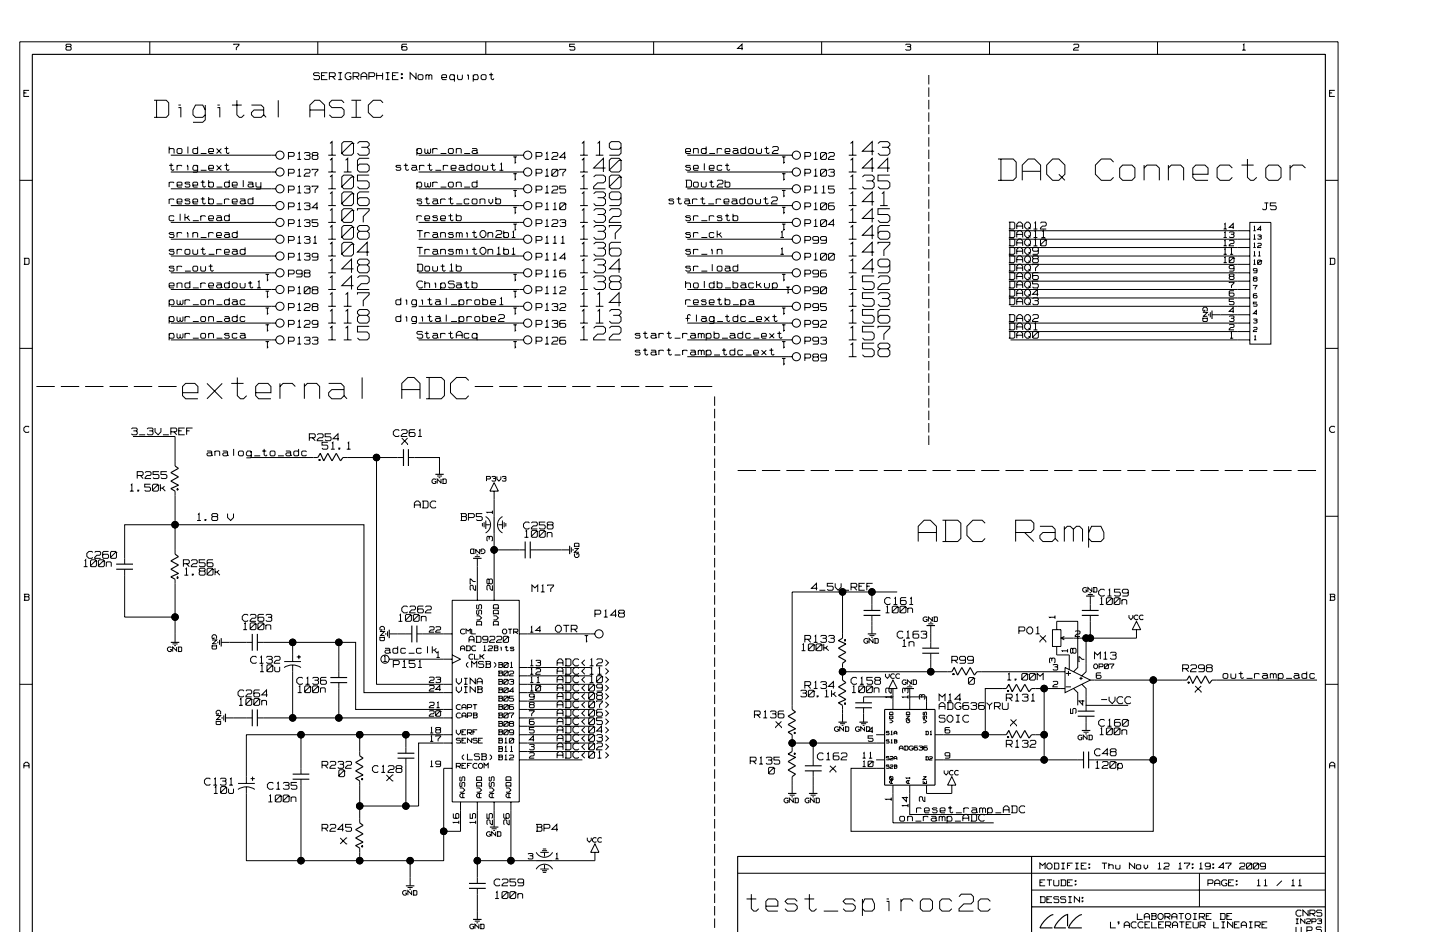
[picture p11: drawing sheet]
<svg xmlns="http://www.w3.org/2000/svg" width="432mm" height="279mm" viewBox="0 0 432 279" stroke-linecap="round" stroke-linejoin="round" font-family="sans-serif">
<g fill="none" stroke="#000" stroke-width=".3">
<path d="M20 14h1.1l.2 .8-.2 .2h-1.1l-.2-.2zM20 14l-.2-.3 .2-.4h1.1l.2 .2-.2 .5M44.9 12.5v3.8M70.1 13.5v-.2h1.6v.2l-.8 .8v.7M95.3 12.5v3.8M122 13.3h-1.3l-.2 .2v1.3l.2 .2h1.1l.2-.2-.2-.8h-1.1l-.2 .3M145.7 12.5v3.8M172.4 13.3h-1.6v.7h1.3l.3 .3v.5l-.3 .2h-1l-.3-.2M196 12.5v3.8M222.8 14.5h-1.6l1.3-1.2v1.7M246.4 12.5v3.8M271.5 13.5l.3-.2h1l.3 .2-.3 .5h-.8"/>
<path d="M272.8 14l.3 .3v.5l-.3 .2h-1l-.3-.2M296.7 12.5v3.8M321.9 13.5l.3-.2h1l.3 .2v.5l-.3 .3h-.8l-.5 .7h1.6M347.1 12.5v3.8M372.5 15h1M372.7 13.5l.3-.2v1.7M7.2 27.9h.7M8.7 27.1h-1.5v1.8h1.5M46.2 30.1h3.7l.7 .7v3.6l-.7 .8h-3.7M46.9 30.1v5.1M53.5 32.3h.7v2.9M53.5 31.5h.7"/>
<path d="M61.6 31.5v4.4l-.8 .8h-2.9M61.6 33l-.8-1.5h-2.2l-.7 1.5v1.4l.7 .8h2.2l.8-.8M65.2 32.3h.7v2.9M65.2 31.5h.7M69.6 31.5h2.9M71 30.1v4.3l.8 .8h.7l.7-.8M75.4 31.5h2.9l.8 .8v2.1l-.8 .8h-2.1l-.8-.8v-.7l.8-.7h2.9M79.1 34.4l.7 .8M83.4 30.1v5.1M92.9 35.2v-3.7l1.5-1.4h1.4l1.5 1.4v3.7M92.9 33h4.4M95.8 22.1l-.3-.3h-1.2l-.3 .3 .3 .5h1.2l.3 .3v.6l-.3 .4h-1.2l-.3-.4"/>
<path d="M96.4 22.6h.9M98.2 21.8h-1.8v2.1h1.8M98.8 22.9h1.4l.3-.3v-.5l-.3-.3h-1.4v2.1M99.7 22.9l.8 1M101.4 23.9h1.2M101.4 21.8h1.2M102 21.8v2.1M103.2 30.8l-.8-.7h-2.9l-.7 .7v.7l.7 .8h2.9l.8 .7v1.4l-.8 .8h-2.9l-.7-.8M105.2 22.1l-.3-.3h-.8l-.6 .6v.8l.6 .7h.8l.3-.4v-.6h-.5M105.4 35.2h2.9M105.4 30.1h2.9M105.9 22.9h1.4l.3-.3v-.5l-.3-.3h-1.4v2.1"/>
<path d="M106.8 22.9l.8 1M106.8 30.1v5.1M108.2 23.9v-1.5l.6-.6h.6l.6 .6v1.5M108.2 22.9h1.8M110.6 22.9h1.5l.3-.3v-.5l-.3-.3h-1.5v2.1M112.9 22.6h1.8M112.9 21.8v2.1M114.7 21.8v2.1M114.9 30.8l-.8-.7h-2.2l-1.5 1.4v2.2l1.5 1.5h2.2l.8-.8M115.7 23.9h1.1M115.7 21.8h1.1M116.2 21.8v2.1"/>
<path d="M117.7 22.6h.9M119.5 21.8h-1.8v2.1h1.8M120.4 23.2h.2v.3h-.2zM120.4 22.1h.2v.3h-.2zM124.8 23.5l-1.8-1.7v2.1M124.8 21.8v2.1M125.3 22.6l.3-.2h1l.2 .2v.9l-.2 .4h-1l-.3-.4zM127.7 22.6l.3-.2 .6 .2v1.3M127.7 22.4v1.5M128.6 22.6l.3-.2 .6 .2v1.3M132.5 23.2h1.4v-.6l-.3-.2h-.8l-.3 .2v.9l.3 .4h1.1M136.3 22.9l-.3-.5h-.9l-.3 .5v.6l.3 .4h.9l.3-.4"/>
<path d="M136.3 22.4v2.1M137.2 22.4v1.1l.3 .4h.9l.2-.4v-1.1M140.2 22.6h.3v1.3M140.2 22.4h.3M141.9 22.9l.3-.5h.9l.3 .5v.6l-.3 .4h-.9l-.3-.4M141.9 22.4v2.1M144.3 22.6l.3-.2h.9l.3 .2v.9l-.3 .4h-.9l-.3-.4zM146.6 22.4h1.3M147.3 21.8v1.7l.3 .4h.3l.2-.4M278.5 22.5v2.8M278.5 26.2v2.8M278.5 29.9v2.9"/>
<path d="M278.5 33.7v2.8M278.5 37.4v2.8M398.7 27.9h.8M400.3 27.1h-1.6v1.8h1.6M5.9 54.1h3.8M50.7 59.9l.3-.3h.9l.3 .3M50.7 44.8l.3-.3h.9l.3 .3v1.2M50.7 54.9l.3-.3h.9l.3 .3M50.7 43.9v2.1M50.7 54.6v1.5M50.7 59.6v1.5M50.7 49.6h1.2"/>
<path d="M51.2 56.6h31.5M51.2 51.6h31.5M51.2 46.5h31.5M51.3 49v1.8l.3 .3 .6-.3M53.1 44.8l.3-.3h.9l.3 .3v.9l-.3 .3h-.9l-.3-.3zM53.1 55.5h1.5v-.6l-.3-.3h-.9l-.3 .3v.9l.3 .3h1.2M53.1 49.8l.3-.2h.9l.3 .2M53.1 49.6v1.5M56 49.8h.3v1.3M56 49.6h.3M56.3 43.9v2.1M56.9 59.9l-.2-.3h-.9l-.3 .3 .3 .3h.9l.2 .3-.2 .6h-.9l-.3-.3"/>
<path d="M56.9 54.9l-.2-.3h-.9l-.3 .3 .3 .3h.9l.2 .3-.2 .6h-.9l-.3-.3M57.8 55.5h1.5v-.6l-.3-.3h-.9l-.3 .3v.9l.3 .3h1.2M59.3 44.8l-.3-.3h-.9l-.3 .3v.9l.3 .3h.9l.3-.3M59.3 49.6v1.8l-.3 .2h-1.2M59.3 50.2l-.3-.6h-.9l-.3 .6v.6l.3 .3h.9l.3-.3M59.3 43.9v2.1M60.2 59.6h1.2M60.2 46h1.7M60.2 54.6h1.2M60.2 51.1h1.7M60.8 59.1v1.7l.3 .3 .5-.3M60.8 54v1.8l.3 .3 .5-.3"/>
<path d="M62.6 59.9l.3-.3h.9l.2 .3v.9l-.2 .3h-.9l-.3-.3M62.6 45.4h1.4v-.6l-.2-.3h-.9l-.3 .3v.9l.3 .3h1.1M62.6 54.9l.3-.3h.9l.2 .3v.9l-.2 .3h-.9l-.3-.3M62.6 50.5h1.4v-.7l-.2-.2h-.9l-.3 .2v1l.3 .3h1.1M62.6 54v2.1M62.6 59.1v2M64.9 44.5l1.5 1.5M64.9 56.1h1.8M64.9 49.6l1.5 1.5M66.4 44.5l-1.5 1.5M66.4 49.6l-1.5 1.5M67.3 59.9l.3-.3h.9l.2 .3"/>
<path d="M67.3 59.6v1.5M67.3 44.5h1.2M67.3 49.6h1.2M67.9 43.9v1.8l.3 .3 .5-.3M67.9 49v1.8l.3 .3 .5-.3M68.7 54.9l-.2-.3h-.9l-.3 .3v.9l.3 .3h.9l.2-.3M68.7 54v2.1M69.6 55.5h1.5v-.6l-.2-.3h-.9l-.4 .3v.9l.4 .3h1.1M72 59.6h1.2l.3 .3v.9l-.3 .3h-.9l-.3-.3 .3-.6h1.2M72.9 54v2.1M74.4 54.6h1.2l.3 .3v.9l-.3 .3h-.9l-.3-.3 .3-.6h1.2M75.9 59.9l-.3-.3h-.9l-.3 .3v.9l.3 .3h.9l.3-.3"/>
<path d="M75.9 59.1v2M75.9 55.8l.3 .3M76.8 54.6v1.2l.2 .3h1l.2-.3M78.2 54.6v1.8l-.2 .3h-1.2M86.5 46.9h1.4l.3-.3v-.6l-.3-.3h-1.4v2.1M86.5 51.9h1.4l.3-.3v-.5l-.3-.3h-1.4v2M86.5 56.9h1.4l.3-.3v-.5l-.3-.3h-1.4v2.1M89.2 47.8h1.1M89.2 52.8h1.1M89.2 57.9h1.1M89.5 46l.2-.3v2.1M89.5 51.1l.2-.3v2"/>
<path d="M89.5 56.1l.2-.3v2.1M91.2 46l.3-.3h1.2l.3 .3-.3 .6h-.9M91.2 51.1l.3-.3h1.2l.3 .3v.5l-.3 .3h-.9l-.6 .6v.3h1.8M91.2 56.1l.3-.3h1.2l.3 .3-.3 .5h-.9M92.7 46.6l.3 .3v.6l-.3 .3h-1.2l-.3-.3M92.7 56.6l.3 .3v.6l-.3 .4h-1.2l-.3-.4M93.6 51.1v-.3h1.7v.3l-.8 .8v.9M93.6 56.1v-.3h1.7v.3l-.8 .8v1M93.9 46.6h1.1l.3 .3v.6l-.3 .3h-1.1l-.3-.3v-.6zM93.9 46.6l-.3-.3 .3-.6h1.1l.3 .3-.3 .6M98.4 56.6h2.3M98.4 51.6h2.3"/>
<path d="M98.4 46.5h2.3M99 58.1l.6-.6v4.1M99 53l.6-.5v4.1M99 43l.6-.5v4M99 48l.6-.5v4.1M102.5 58.1l.6-.6h2.3l.6 .6h-.6l-2.9 2.9zM102.5 53l.6-.5h2.3l.6 .5h-.6l-2.9 3zM102.5 43l.6-.5h2.3l.6 .5h-.6l-2.9 2.9zM103.1 51.6h2.3M103.6 48l.7-.5v4.1M106 58.1v2.9l-.6 .6h-2.3l-.6-.6M106 53v3l-.6 .6h-2.3l-.6-.6"/>
<path d="M106 43v2.9l-.6 .6h-2.3l-.6-.6M107.2 43l.6-.5h2.3l.6 .5v.6l-.6 .6h-1.8M110.1 44.2l.6 .5v1.2l-.6 .6h-2.3l-.6-.6M110.7 57.5h-2.9l-.6 .6v2.9l.6 .6h2.3l.6-.6v-1.1l-.6-.6h-2.3l-.6 .6M110.7 52.5h-3.5v1.7h2.9l.6 .6v1.2l-.6 .6h-2.3l-.6-.6M110.7 47.5h-2.9l-.6 .5v3l.6 .6h2.3l.6-.6v-1.2l-.6-.6h-2.3l-.6 .6M120.2 49.8l-.3-.2h-.9l-.3 .2 .3 .4h.9l.3 .3-.3 .6h-.9l-.3-.3M121.1 49.6h1.2M121.7 49v1.8l.3 .3h.3l.3-.3M123.4 49.6h1.2l.3 .2v1l-.3 .3h-.9l-.3-.3 .3-.6h1.2M124.9 50.8l.3 .3M125 45.1l.3-.6h.9l.2 .6v.6l-.2 .3h-.9l-.3-.3"/>
<path d="M125 55.2l.3-.6h.9l.2 .6v.6l-.2 .3h-.9l-.3-.3M125 44.5v2.1M125 54.6v2.1M125.5 56.6h31.5M125.5 51.6h31.5M125.5 46.5h31.5M125.8 49.8l.3-.2h.9l.3 .2M125.8 49.6v1.5M126.4 59.9l-.2-.3h-.9l-.3 .3 .3 .3h.9l.2 .3-.2 .6h-.9l-.3-.3M127.4 44.5v1.2l.3 .3 .6-.3v-.9M127.4 54.6v1.2l.3 .3 .6-.3v-.9M127.4 59.6h1.2"/>
<path d="M128 59.1v1.7l.3 .3 .5-.3M128.2 49.6h1.2M128.8 49v1.8l.3 .3 .5-.3M129.1 44.5v1.2l-.3 .3-.5-.3M129.1 54.6v1.2l-.3 .3-.5-.3M129.8 44.8l.2-.3h.9l.3 .3M129.8 54.9l.2-.3h.9l.3 .3M129.8 59.6h1.1l.3 .3v.9l-.3 .3h-.9l-.2-.3 .2-.6h1.2M129.8 44.5v1.5M129.8 54.6v1.5M130.6 51.1h1.7M132.1 59.9l.3-.3h.9l.3 .3"/>
<path d="M132.1 59.6v1.5M132.1 46h1.8M132.1 56.1h1.8M132.9 49.8l.3-.2h.9l.3 .2M132.9 49.6v1.5M134.5 44.8l.3-.3h.9l.2 .3v.9l-.2 .3h-.9l-.3-.3zM134.5 54.9l.3-.3h.9l.2 .3v.9l-.2 .3h-.9l-.3-.3zM134.5 59.6h1.2M135.1 59.1v1.7l.3 .3 .5-.3M135.3 50.5h1.4v-.7l-.2-.2h-.9l-.3 .2v1l.3 .3h1.1M136.8 44.8l.3-.3h.9l.3 .3v1.2M136.8 54.9l.3-.3h.9l.3 .3v1.2"/>
<path d="M136.8 44.5v1.5M136.8 54.6v1.5M137.6 49.6h1.3l.2 .2v1l-.2 .3h-.9l-.4-.3 .4-.6h1.1M139.1 50.8l.3 .3M139.2 46h1.8M139.2 56.1h1.8M140.7 59.9l-.3-.3h-.9l-.3 .3v.9l.3 .3h.9l.3-.3M141.5 49.8l-.3-.2h-.9l-.3 .2v1l.3 .3h.9l.3-.3M141.5 49v2.1M141.6 44.5h1.2l.2 .3v.9l-.2 .3h-.9l-.3-.3 .3-.6h1.1M141.6 59.9l.3-.3h.9l.2 .3v.9l-.2 .3h-.9l-.3-.3zM142.4 49.8l.3-.2h.9l.2 .2v1l-.2 .3h-.9l-.3-.3z"/>
<path d="M143 54.9l-.2-.3h-.9l-.3 .3v.9l.3 .3h.9l.2-.3M143 54v2.1M143 45.7l.3 .3M143.9 59.9l.3-.3h1l.2 .3v1.2M143.9 59.6v1.5M144.7 49.6v1.2l.3 .3h1l.2-.3v-1.2M146.6 59.6v.9l.6 .6 .5-.6v-.9M147.1 49.6h1.2M147.7 49v1.8l.3 .3h.3l.3-.3M148.7 59.9l.3-.3h.9l.2 .3v.9l-.2 .3h-.9l-.3-.3M148.7 59.1v2M149.8 51.1h1.1"/>
<path d="M150.1 49.3l.3-.3v2.1M153.9 47h1.1M153.9 52.1h1.1M153.9 57.1h1.1M154.5 47v1.9l.2-.3M154.5 57.1v1.8l.2-.2M154.5 52.1v1.8l.2-.3M160.7 46.9h1.5l.3-.3v-.6l-.3-.3h-1.5v2.1M160.7 56.9h1.5l.3-.3v-.5l-.3-.3h-1.5v2.1M160.7 51.9h1.5l.3-.3v-.5l-.3-.3h-1.5v2M163.4 47.8h1.2M163.4 52.8h1.2"/>
<path d="M163.4 57.9h1.2M163.7 46l.3-.3v2.1M163.7 56.1l.3-.3v2.1M163.7 51.1l.3-.3v2M165.5 46l.3-.3h1.2l.3 .3v.6l-.3 .3h-.9l-.6 .6v.3h1.8M165.5 56.1l.3-.3h1.2l.3 .3v.5l-.3 .3h-.9l-.6 .6v.4h1.8M165.5 51.1l.3-.3h1.2l.3 .3h-.3l-1.5 1.4zM167.3 51.1v1.4l-.3 .3h-1.2l-.3-.3M167.9 51.1v-.3h1.7v.3l-.8 .8v.9M169.6 47.2h-1.7l1.4-1.5v2.1M169.6 55.8h-1.7v.8h1.4l.3 .3v.6l-.3 .4h-1.2l-.2-.4M173.9 56.6h2.4"/>
<path d="M173.9 51.6h2.4M173.9 46.5h2.4M174.5 58.1l.6-.6v4.1M174.5 53l.6-.5v4.1M174.5 43l.6-.5v4M174.5 48l.6-.5v4.1M178 58.1l.6-.6h2.3l.7 .6v.6l-.7 .6h-1.7M178 53l.6-.5h2.3l.7 .5v1.2l-.7 .6h-1.7l-1.2 1.2v.6h3.6M178.6 46.5h2.3M179.2 43l.6-.5v4M180.9 59.3l.7 .6v1.1l-.7 .6h-2.3l-.6-.6M181.6 50.4h-3.6l2.9-2.9v4.1"/>
<path d="M182.7 53l.6-.5h2.3l.6 .5h-.6l-2.9 3zM183.3 47.5h2.3l.6 .5h-.6l-2.9 3v-3zM186.2 59.3l-.6 .6h-2.3l-.6-.6v-1.2l.6-.6h2.3l.6 .6v2.9l-.6 .6h-2.9M186.2 53v3l-.6 .6h-2.3l-.6-.6M186.2 44.2l-.6 .5h-2.3l-.6-.5v-1.2l.6-.5h2.3l.6 .5v2.9l-.6 .6h-2.9M186.2 48v3l-.6 .6h-2.3l-.6-.6M202 59.9l-.2-.3h-1l-.3 .3 .3 .3h1l.2 .3-.2 .6h-1l-.3-.3M202.9 59.6h1.2M203.5 59.1v1.7l.3 .3h.3l.3-.3M205.3 59.6h1.2l.2 .3v.9l-.2 .3h-.9l-.3-.3 .3-.6h1.1M205.6 54h1.5l.2 .3v1.5l-.2 .3h-1.5M205.6 45.4h1.5v-.6l-.3-.3h-.9l-.3 .3v.9l.3 .3h1.2"/>
<path d="M205.9 54v2.1M206.1 56.6h31.4M206.1 51.6h31.4M206.1 46.5h31.4M207.1 49.8l-.3-.2h-.9l-.3 .2 .3 .4h.9l.3 .3-.3 .6h-.9l-.3-.3M207.6 59.9l.3-.3h.9l.3 .3M207.6 59.6v1.5M207.9 54.9l.3-.3h1l.2 .3v.9l-.2 .3h-1l-.3-.3zM207.9 50.5h1.5l-.2-.9h-1l-.3 .2v1l.3 .3h1.2M207.9 44.8l.3-.3h1l.2 .3v1.2M207.9 44.5v1.5M210 59.6h1.2"/>
<path d="M210.3 54.6v1.2l.3 .3h.9l.3-.3v-1.2M210.6 59.1v1.7l.3 .3 .6-.3M211.2 49v2.1M211.8 44.8l-.3-.3h-.9l-.3 .3v.9l.3 .3h.9l.3-.3M211.8 43.9v2.1M212.7 50.5h1.4v-.7l-.2-.2h-.9l-.3 .2v1l.3 .3h1.1M212.7 46h1.7M212.7 54.6h1.2M213.3 54v1.8l.3 .3 .5-.3M214.8 59.9l.3-.3h.8l.3 .3M214.8 59.6v1.5M215.1 54.3l.2-.3h1.2l.3 .3v.6l-.3 .3h-.9l-.5 .6v.3h1.7"/>
<path d="M215.1 44.8l.2-.3h.9l.3 .3M215.1 44.5v1.5M216.5 49.8l-.3-.2h-.9l-.2 .2v1l.2 .3h.9l.3-.3M217.4 54.9l.3-.3h.9l.3 .3v.9l-.3 .3h-.9l-.3-.3M217.4 45.4h1.5v-.6l-.3-.3h-.9l-.3 .3v.9l.3 .3h1.2M217.4 49.6h1.2M217.4 54v2.1M218 49v1.8l.3 .3 .6-.3M219.5 59.6h1.2l.2 .3v.9l-.2 .3h-.9l-.3-.3 .3-.6h1.1M219.8 44.5h1.2l.2 .3v.9l-.2 .3h-.9l-.3-.3 .3-.6h1.1M221.2 45.7l.3 .3M223.3 59.9l-.2-.3h-1l-.3 .3v.9l.3 .3h1l.2-.3"/>
<path d="M223.3 59.1v2M223.6 44.8l-.2-.3h-.9l-.4 .3v.9l.4 .3h.9l.2-.3M223.6 43.9v2.1M224.2 59.9l.3-.3h.9l.3 .3v.9l-.3 .3h-.9l-.3-.3zM224.5 44.8l.3-.3h.9l.3 .3v.9l-.3 .3h-.9l-.3-.3zM226.6 59.6v1.2l.3 .3h.9l.2-.3v-1.2M226.9 44.5v1.2l.3 .3h.9l.2-.3v-1.2M228.9 59.6h1.3M229.2 44.5h1.3M229.5 59.1v1.7l.3 .3h.4l.2-.3M229.8 43.9v1.8l.4 .3 .5-.3M231.3 59.4l.3-.3h1.1l.4 .3v.5l-.4 .3h-.8l-.6 .6v.3h1.8"/>
<path d="M231.6 44.2l.3-.3h1.2l.3 .3v.6l-.3 .3h-.9l-.6 .6v.3h1.8M234.5 47h1M234.5 52.1h1M234.5 57.1h1M235 47v1.9l.3-.3M235 52.1v1.8l.3-.3M235 57.1v1.8l.3-.2M241.3 46.9h1.5l.3-.3v-.6l-.3-.3h-1.5v2.1M241.3 51.9h1.5l.3-.3v-.5l-.3-.3h-1.5v2M241.3 56.9h1.5l.3-.3v-.5l-.3-.3h-1.5v2.1M244 47.8h1.2M244 52.8h1.2"/>
<path d="M244 57.9h1.2M244.3 46l.3-.3v2.1M244.3 51.1l.3-.3v2M244.3 56.1l.3-.3v2.1M246 46l.4-.3h1.1l.3 .3h-.3l-1.5 1.5zM246 51.1l.4-.3h1.1l.3 .3h-.3l-1.5 1.4zM246.4 57.9h1.1M246.7 56.1l.3-.3v2.1M247.8 46v1.5l-.3 .3h-1.1l-.4-.3M247.8 51.1v1.4l-.3 .3h-1.1l-.4-.3M248.4 46l.4-.3h1.1l.3 .3v.6l-.3 .3h-.9l-.6 .6v.3h1.8M248.4 51.1l.4-.3h1.1l.3 .3-.3 .5h-.9"/>
<path d="M249.9 51.6l.3 .3v.6l-.3 .3h-1.1l-.4-.3M250.2 55.8h-1.8v.8h1.5l.3 .3v.6l-.3 .4h-1.1l-.4-.4M254.5 56.6h2.3M254.5 51.6h2.3M254.5 46.5h2.3M255.1 58.1l.6-.6v4.1M255.1 53l.6-.5v4.1M255.1 48l.6-.5v4.1M255.1 43l.6-.5v4M258.6 53l.6-.5h2.3l.6 .5v.7l-.6 .5h-1.7M261.5 54.2l.6 .6v1.2l-.6 .6h-2.3l-.6-.6M262.1 50.4h-3.5l2.9-2.9v4.1"/>
<path d="M262.1 45.3h-3.5l2.9-2.8v4M263.3 43l.6-.5h2.3l.6 .5v.6l-.6 .6h-1.7M264.5 58.1l.5-.6v4.1M266.2 44.2l.6 .5v1.2l-.6 .6h-2.3l-.6-.6M266.8 52.5h-3.5v1.7h2.9l.6 .6v1.2l-.6 .6h-2.3l-.6-.6M266.8 50.4h-3.5l2.9-2.9v4.1M278.5 41.1v2.8M278.5 44.9v2.8M278.5 48.6v2.8M278.5 52.3v2.8M278.5 56v2.8M278.5 59.8v2.8"/>
<path d="M299.3 47.7h4.5l.9 .9v4.6l-.9 .9h-4.5M300.1 47.7v6.4M306.5 54.1v-4.6l1.9-1.8h1.8l1.8 1.8v4.6M306.5 51.4h5.5M315.6 47.7h1.9l1.8 1.8v2.7l-1.8 1.9h-1.9l-1.7-1.9v-2.7zM317.5 52.2l1.8 1.9M333.9 48.6l-.9-.9h-2.8l-1.7 1.8v2.7l1.7 1.9h2.8l.9-.9M335.7 50.4l.9-.9h2.8l.9 .9v2.8l-.9 .9h-2.8l-.9-.9zM343.1 50.4l.9-.9h2.7l.9 .9v3.7M343.1 49.5v4.6M350.4 50.4l.8-.9h2.8l.9 .9v3.7M350.4 49.5v4.6"/>
<path d="M357.7 52.2h4.5v-1.8l-.9-.9h-2.7l-.9 .9v2.8l.9 .9h3.6M369.5 50.4l-.9-.9h-2.8l-.8 .9v2.8l.8 .9h2.8l.9-.9M372.3 49.5h3.6M374.1 47.7v5.5l.9 .9h.9l1-.9M380.4 49.5h2.8l.9 .9v2.8l-.9 .9h-2.8l-.8-.9v-2.8zM386.8 50.4l1-.9h2.7l1 .9M386.8 49.5v4.6M397.4 54.1h3.8M7.2 77.4h1.3l.2 .3v1.3l-.2 .2h-1.3M7.4 77.4v1.8M51.2 61.6h31.5M51.2 76.8h31.5"/>
<path d="M51.2 71.7h31.5M51.2 66.7h31.5M52.2 75l-.3-.2h-.9l-.3 .2 .3 .3h.9l.3 .3-.3 .6h-.9l-.3-.3M52.2 70l-.3-.3h-.9l-.3 .3 .3 .3h.9l.3 .3-.3 .6h-.9l-.3-.3M52.2 64.9l-.3-.2h-.9l-.3 .2v1l.3 .3h.9l.3-.3M53.1 75l.3-.2h.9l.3 .2M53.1 70l.3-.3h.9l.3 .3M53.1 60.5h1.5v-.6l-.3-.3h-.9l-.3 .3v.9l.3 .3h1.2M53.1 69.7v1.5M53.1 74.8v1.4M53.1 79.8v1.5M54 64.1v2.1"/>
<path d="M55.5 75l.3-.2h.9l.2 .2v.9l-.2 .3h-.9l-.3-.3zM55.5 64.1v2.1M56 70h.3v1.2M56 69.7h.3M56 65.2l.9 1M56.7 64.7l-.7 .5h-.5M57.8 74.8v1.1l.3 .3h.9l.3-.3v-1.1M57.8 70l.3-.3h.9l.3 .3v1.2M57.8 60.5h1.5v-.6l-.3-.3h-.9l-.3 .3v.9l.3 .3h1.2M57.8 69.7v1.5M57.8 66.2h1.8M60.2 79.8v1.2l.3 .3h.9l.2-.3v-1.2"/>
<path d="M60.2 64.9l.3-.2h.9l.2 .2M60.2 71.2h1.7M60.2 74.8h1.2M60.2 64.7v1.5M60.8 74.2v1.7l.3 .3 .5-.3M62.6 70l.3-.3h.9l.2 .3M62.6 65.6h1.4v-.7l-.2-.2h-.9l-.3 .2v1l.3 .3h1.1M62.6 76.2h1.7M62.6 79.8h1.2M62.6 69.7v1.5M63.2 79.2v1.8l.3 .3 .5-.3M64.9 75l.3-.2h.9l.3 .2"/>
<path d="M64.9 70.6h1.5v-.6l-.3-.3h-.9l-.3 .3v.9l.3 .3h1.2M64.9 64.7h1.2l.3 .2v1l-.3 .3h-.9l-.3-.3 .3-.7h1.2M64.9 74.8v1.4M64.9 61.1h1.8M66.4 65.9l.3 .3M67.3 75.6h1.4v-.6l-.2-.2h-.9l-.3 .2v.9l.3 .3h1.1M67.3 69.7h1.2l.2 .3v.9l-.2 .3h-.9l-.3-.3 .3-.6h1.1M68.7 64.9l-.2-.2h-.9l-.3 .2v1l.3 .3h.9l.2-.3M68.7 64.1v2.1M68.7 70.9l.3 .3M69.6 74.8h1.3l.2 .2v.9l-.2 .3h-.9l-.4-.3v-.3l.4-.3h1.1M69.6 60.5h1.5v-.6l-.2-.3h-.9l-.4 .3v.9l.4 .3h1.1"/>
<path d="M71.1 70l-.2-.3h-.9l-.4 .3v.9l.4 .3h.9l.2-.3M71.1 69.1v2.1M71.1 75.9l.3 .3M73.5 75l-.3-.2h-.9l-.3 .2v.9l.3 .3h.9l.3-.3M73.5 74.2v2M73.5 60.8l.3 .3M86.5 62h1.4l.3-.3v-.6l-.3-.3h-1.4v2.1M86.5 67h1.4l.3-.3v-.5l-.3-.3h-1.4v2M86.5 72.1h1.4l.3-.3v-.6l-.3-.3h-1.4v2M86.5 77.1h1.4l.3-.3v-.6l-.3-.3h-1.4v2.1M89.2 62.9h1.1M89.2 67.9h1.1"/>
<path d="M89.2 78h1.1M89.2 72.9h1.1M89.5 61.1l.2-.3v2.1M89.5 66.2l.2-.3v2M89.5 71.2l.2-.3v2M89.5 76.2l.2-.3v2.1M91.2 61.1l.3-.3h1.2l.3 .3-.3 .6h-.9M91.2 66.2l.3-.3h1.2l.3 .3-.3 .5h-.9M91.2 71.2l.3-.3h1.2l.3 .3-.3 .6h-.9M91.2 76.2l.3-.3h1.2l.3 .3-.3 .6h-.9M92.7 61.7l.3 .3v.6l-.3 .3h-1.2l-.3-.3M92.7 66.7l.3 .3v.6l-.3 .3h-1.2l-.3-.3"/>
<path d="M92.7 71.8l.3 .3v.5l-.3 .3h-1.2l-.3-.3M92.7 76.8l.3 .3v.6l-.3 .3h-1.2l-.3-.3M93.9 72.9h1.1M94.2 71.2l.3-.3v2M95.3 62.3h-1.7l1.4-1.5v2.1M95.3 65.9h-1.7v.8h1.4l.3 .3v.6l-.3 .3h-1.1l-.3-.3M95.3 76.8l-.3 .3h-1.1l-.3-.3v-.6l.3-.3h1.1l.3 .3v1.5l-.3 .3h-1.4M98.4 61.6h2.3M98.4 76.8h2.3M98.4 71.7h2.3M98.4 66.7h2.3M99 78.2l.6-.5v4.1"/>
<path d="M99 68.2l.6-.6v4.1M99 73.2l.6-.6v4.2M99 63.1l.6-.5v4.1M102.5 68.2l.6-.6h2.3l.6 .6h-.6l-2.9 2.9zM102.5 73.2l.6-.6h2.3l.6 .6h-.6l-2.9 2.9zM102.5 63.1l.6-.5h2.3l.6 .5h-.6l-2.9 2.9zM106 68.2v2.9l-.6 .6h-2.3l-.6-.6M106 73.2v2.9l-.6 .7h-2.3l-.6-.7M106 63.1v2.9l-.6 .7h-2.3l-.6-.7M107.2 63.1v-.5h3.5v.5l-1.8 1.8v1.8M107.8 79.4h2.3l.6 .6v1.2l-.6 .6h-2.3l-.6-.6v-1.2zM107.8 79.4l-.6-.5v-.7l.6-.5h2.3l.6 .5v.7l-.6 .5"/>
<path d="M107.8 69.3h2.3l.6 .6v1.2l-.6 .6h-2.3l-.6-.6v-1.2zM107.8 69.3l-.6-.5v-.6l.6-.6h2.3l.6 .6v.6l-.6 .5M110.7 75.6h-3.5l2.9-3v4.2M125 79.2h1.4l.3 .3v1.5l-.3 .3h-1.4M125 64.9l.3-.2h.9l.2 .2M125 74.2h1.7M125 69.1h1.7M125 64.7v1.5M125.3 79.2v2.1M125.5 61.6h31.5M125.5 76.8h31.5M125.5 71.7h31.5"/>
<path d="M125.5 66.7h31.5M125.9 69.1v2.1M125.9 74.2v2M127.4 75l.3-.2h.9l.2 .2M127.4 70l.3-.3h.9l.2 .3M127.4 65.6h1.4v-.7l-.2-.2h-.9l-.3 .2v1l.3 .3h1.1M127.4 69.7v1.5M127.4 74.8v1.4M129.8 74.8h1.1l.3 .2v.9l-.3 .3h-.9l-.2-.3 .2-.6h1.2M129.8 79.8v1.2l.2 .3h.9l.3-.3v-1.2M129.8 69.7h1.1l.3 .3v.9l-.3 .3h-.9l-.2-.3 .2-.6h1.2M131.2 64.9l-.3-.2h-.9l-.2 .2 .2 .3h.9l.3 .4-.3 .6h-.9l-.2-.3"/>
<path d="M131.2 75.9l.3 .3M131.2 70.9l.3 .3M131.2 60.8l.3 .3M132.1 75l.3-.2h.9l.3 .2v1.2M132.1 70l.3-.3h.9l.3 .3v1.2M132.1 65.6h1.5v-.7l-.3-.2h-.9l-.3 .2v1l.3 .3h1.2M132.1 69.7v1.5M132.1 74.8v1.4M132.1 79.8h1.2M132.7 79.2v1.8l.3 .3 .6-.3M134.5 64.7h1.2M135.1 79.5l.3-.3v2.1"/>
<path d="M135.1 64.1v1.8l.3 .3 .5-.3M135.9 75l-.2-.2h-.9l-.3 .2 .3 .3h.9l.2 .3-.2 .6h-.9l-.3-.3M135.9 70l-.2-.3h-.9l-.3 .3 .3 .3h.9l.2 .3-.2 .6h-.9l-.3-.3M136.8 75l.3-.2 .7 .2v1.2M136.8 70l.3-.3 .7 .3v1.2M136.8 64.9l.3-.2h.9l.3 .2v1l-.3 .3h-.9l-.3-.3M136.8 64.1v2.1M136.8 69.7v1.5M136.8 74.8v1.4M136.8 79.2v2.1M136.8 61.1h1.8M137.8 75l.2-.2 .6 .2v1.2"/>
<path d="M137.8 70l.2-.3 .6 .3v1.2M139.8 75h.3v1.2M139.8 70h.3v1.2M139.8 74.8h.3M139.8 69.7h.3M141.6 74.8h1.2M141.6 69.7h1.2M142.2 74.2v1.7l.3 .3 .5-.3M142.2 69.1v1.8l.3 .3 .5-.3M143.9 74.8l.6-.6h.7l.5 .6v.8l-.5 .6h-.7l-.6-.6zM143.9 69.7l.6-.6h.7l.5 .6v.9l-.5 .6h-.7l-.6-.6zM146.3 75l.3-.2h.9l.2 .2v1.2"/>
<path d="M146.3 70l.3-.3h.9l.2 .3v1.2M146.3 69.7v1.5M146.3 74.8v1.4M148.7 69.4l.3-.3h1.1l.4 .3v.6l-.4 .3h-.8l-.6 .6v.3h1.8M149 76.2h1.1M149.3 74.5l.3-.3v2M151 75l.3-.2h.9l.3 .2v.9l-.3 .3h-.9l-.3-.3M151 70l.3-.3h.9l.3 .3v.9l-.3 .3h-.9l-.3-.3M151 69.1v2.1M151 74.2v2M153.5 71.2h1M153.5 76.2h1"/>
<path d="M153.7 69.6l.3-.2v1.8M153.7 74.7l.3-.3v1.8M153.9 62.1h1.1M153.9 67.2h1.1M154.5 62.1v1.8l.2-.2M154.5 67.2v1.8l.2-.3M160.7 62h1.5l.3-.3v-.6l-.3-.3h-1.5v2.1M160.7 72.1h1.5l.3-.3v-.6l-.3-.3h-1.5v2M160.7 67h1.5l.3-.3v-.5l-.3-.3h-1.5v2M160.7 77.1h1.5l.3-.3v-.6l-.3-.3h-1.5v2.1M163.4 62.9h1.2M163.4 67.9h1.2"/>
<path d="M163.4 78h1.2M163.4 72.9h1.2M163.7 61.1l.3-.3v2.1M163.7 71.2l.3-.3v2M163.7 66.2l.3-.3v2M163.7 76.2l.3-.3v2.1M165.5 66.2l.3-.3h1.2l.3 .3v.5l-.3 .3h-.9l-.6 .6v.3h1.8M165.8 62.9h1.2M165.8 78h1.2M165.8 72.9h1.2M166.1 61.1l.3-.3v2.1M166.1 71.2l.3-.3v2"/>
<path d="M166.1 76.2l.3-.3v2.1M167.9 61.1l.2-.3h1.2l.3 .3h-.3l-1.4 1.5zM167.9 66.2l.2-.3h1.2l.3 .3-.3 .5h-.9M168.1 72.9h1.2M168.4 71.2l.4-.3v2M169.3 66.7l.3 .3v.6l-.3 .3h-1.2l-.2-.3M169.6 61.1v1.5l-.3 .3h-1.2l-.2-.3M169.6 77.4h-1.7l1.4-1.5v2.1M173.9 61.6h2.4M173.9 76.8h2.4M173.9 71.7h2.4M173.9 66.7h2.4"/>
<path d="M174.5 78.2l.6-.5v4.1M174.5 73.2l.6-.6v4.2M174.5 63.1l.6-.5v4.1M174.5 68.2l.6-.6v4.1M178 78.2l.6-.5h2.3l.7 .5v.7l-.7 .5h-1.7M178 73.2l.6-.6h2.3l.7 .6v.6l-.7 .6h-1.7M178 63.1l.6-.5h2.3l.7 .5v.7l-.7 .5h-1.7M178 68.2l.6-.6h2.3l.7 .6v.6l-.7 .5h-1.7M180.9 79.4l.7 .6v1.2l-.7 .6h-2.3l-.6-.6M180.9 74.4l.7 .6v1.1l-.7 .7h-2.3l-.6-.7M180.9 64.3l.7 .6v1.1l-.7 .7h-2.3l-.6-.7M180.9 69.3l.7 .6v1.2l-.7 .6h-2.3l-.6-.6"/>
<path d="M182.7 63.1l.6-.5h2.3l.6 .5v1.2l-.6 .6h-1.7l-1.2 1.1v.7h3.5M182.7 68.2v-.6h3.5v.6l-1.7 1.7v1.8M186.2 72.6h-2.9l-.6 .6v2.9l.6 .7h2.3l.6-.7v-1.1l-.6-.6h-2.3l-.6 .6M206.1 61.6h31.4M206.1 76.8h31.4M206.1 71.7h31.4M206.1 66.7h31.4M206.7 60.8l.4 .3M207.1 75l-.3-.2h-.9l-.3 .2 .3 .3h.9l.3 .3-.3 .6h-.9l-.3-.3M207.1 70l-.3-.3h-.9l-.3 .3 .3 .3h.9l.3 .3-.3 .6h-.9l-.3-.3M207.1 64.9l-.3-.2h-.9l-.3 .2 .3 .3h.9l.3 .4-.3 .6h-.9l-.3-.3M207.9 75l.3-.2h1l.2 .2"/>
<path d="M207.9 70l.3-.3h1l.2 .3M207.9 64.9l.3-.2h1l.2 .2M207.9 64.7v1.5M207.9 69.7v1.5M207.9 74.8v1.4M207.9 79.8v1.5M210.3 71.2h1.8M210.3 76.2h1.8M210.3 66.2h1.8M212.4 61.1h1.7M212.7 64.9l.3-.2h.9l.2 .2M212.7 64.7v1.5"/>
<path d="M213.3 75h.3v1.2M213.3 74.8h.3M213.6 79.2v2.1M214.1 70l-.2-.3h-.9l-.3 .3v.9l.3 .3h.9l.2-.3M215.1 75l.2-.2h.9l.3 .2v1.2M215.1 69.1v2.1M215.1 74.8v1.4M215.6 70.3l.9 .9M216.2 69.7l-.6 .6h-.5M216.5 64.9l-.3-.2h-.9l-.2 .2 .2 .3h.9l.3 .4-.3 .6h-.9l-.2-.3M217.1 60.5h1.5v-.6l-.3-.3h-.9l-.3 .3v.9l.3 .3h1.2M217.4 79.8h1.2l.3 .3v.9l-.3 .3h-.9l-.3-.3 .3-.7h1.2"/>
<path d="M217.4 64.7h1.2M218 64.1v1.8l.3 .3 .6-.3M219.8 64.9l.3-.2h.9l.2 .2v1l-.2 .3h-.9l-.3-.3M219.8 64.1v2.1M220.9 60.8l.3 .3M221.2 79.2v2.1M234 71.2h1.1M234 76.2h1.1M234.3 69.6l.2-.2v1.8M234.3 74.7l.2-.3v1.8M234.5 62.1h1M234.5 67.2h1"/>
<path d="M235 62.1v1.8l.3-.2M235 67.2v1.8l.3-.3M241.3 62h1.5l.3-.3v-.6l-.3-.3h-1.5v2.1M241.3 67h1.5l.3-.3v-.5l-.3-.3h-1.5v2M241.3 72.1h1.5l.3-.3v-.6l-.3-.3h-1.5v2M241.3 77.1h1.5l.3-.3v-.6l-.3-.3h-1.5v2.1M244 62.9h1.2M244 67.9h1.2M244 78h1.2M244.3 61.1l.3-.3v2.1M244.3 66.2l.3-.3v2M244.3 76.2l.3-.3v2.1"/>
<path d="M245.4 71.8l-.2 .3h-1.2l-.3-.3v-.6l.3-.3h1.2l.2 .3v1.4l-.2 .3h-1.5M246 61.1l.4-.3h1.1l.3 .3h-.3l-1.5 1.5zM246 66.2l.4-.3h1.1l.3 .3h-.3l-1.5 1.4zM246 76.2l.4-.3h1.1l.3 .3h-.3l-1.5 1.5zM247.8 61.1v1.5l-.3 .3h-1.1l-.4-.3M247.8 66.2v1.4l-.3 .3h-1.1l-.4-.3M247.8 71.8l-.3 .3h-1.1l-.4-.3v-.6l.4-.3h1.1l.3 .3v1.4l-.3 .3h-1.5M247.8 76.2v1.5l-.3 .3h-1.1l-.4-.3M248.4 76.2l.4-.3h1.1l.3 .3h-.3l-1.5 1.5zM250.2 60.8h-1.4l-.4 .3v1.5l.4 .3h1.1l.3-.3v-.6l-.3-.3h-1.1l-.4 .3M250.2 67.3h-1.8l1.5-1.4v2M250.2 76.2v1.5l-.3 .3h-1.1l-.4-.3"/>
<path d="M254.5 61.6h2.3M254.5 76.8h2.3M254.5 71.7h2.3M254.5 66.7h2.3M255.1 78.2l.6-.5v4.1M255.1 73.2l.6-.6v4.2M255.1 68.2l.6-.6v4.1M255.1 63.1l.6-.5v4.1M262.1 75.6h-3.5l2.9-3v4.2M262.1 70.5h-3.5l2.9-2.9v4.1M262.1 65.5h-3.5l2.9-2.9v4.1M262.1 60.5h-3.5l2.9-3v4.1"/>
<path d="M263.3 73.2v-.6h3.5v.6l-1.8 1.8v1.8M263.9 61.6h2.3M266.8 79.4l-.6 .6h-2.3l-.6-.6v-1.2l.6-.5h2.3l.6 .5v3l-.6 .6h-2.9M266.8 67.6h-2.9l-.6 .6v2.9l.6 .6h2.3l.6-.6v-1.2l-.6-.6h-2.3l-.6 .6M266.8 62.6h-3.5v1.7h2.9l.6 .6v1.1l-.6 .7h-2.3l-.6-.7M278.5 63.5v2.8M278.5 67.2v2.8M278.5 71v2.7M278.5 74.7v2.8M278.5 78.4v2.8M302.5 76.7h1.5l.3 .3v1.4l-.3 .3h-1.5M302.5 79.2h1.5l.3 .3v1.5l-.3 .3h-1.5"/>
<path d="M302.5 74.2h1.5l.3 .3v1.4l-.3 .3h-1.5M302.5 71.6h1.5l.3 .4v1.4l-.3 .3h-1.5M302.5 69.1h1.5l.3 .3v1.5l-.3 .3h-1.5M302.5 66.6h1.5l.3 .3v1.5l-.3 .3h-1.5M302.8 66.6v2.1M302.8 69.1v2.1M302.8 71.6v2.1M302.8 74.2v2M302.8 76.7v2M302.8 79.2v2.1M303 76.8h71.8M303 71.7h71.8"/>
<path d="M303 74.2h71.8M303 69.2h71.8M303 79.2h71.8M304.9 78.7v-1.4l.6-.6h.6l.6 .6v1.4M304.9 76.2v-1.4l.6-.6h.6l.6 .6v1.4M304.9 73.7v-1.4l.6-.7h.6l.6 .7v1.4M304.9 71.2v-1.5l.6-.6h.6l.6 .6v1.5M304.9 68.7v-1.5l.6-.6h.6l.6 .6v1.5M304.9 77.9h1.8M304.9 75.3h1.8M304.9 72.8h1.8M304.9 70.3h1.8"/>
<path d="M304.9 67.8h1.8M307.8 76.7h.6l.6 .6v.8l-.6 .6h-.6l-.5-.6v-.8zM307.8 79.2h.6l.6 .6v.8l-.6 .7h-.6l-.5-.7v-.8zM307.8 74.2h.6l.6 .6v.8l-.6 .6h-.6l-.5-.6v-.8zM307.8 71.6h.6l.6 .7v.8l-.6 .6h-.6l-.5-.6v-.8zM307.8 69.1h.6l.6 .6v.9l-.6 .6h-.6l-.5-.6v-.9zM307.8 66.6h.6l.6 .6v.9l-.6 .6h-.6l-.5-.6v-.9zM308.4 78.1l.6 .6M308.4 75.6l.6 .6M308.4 73.1l.6 .6M308.4 70.6l.6 .6M308.4 68.1l.6 .6"/>
<path d="M309.6 77.9l.3-.3h1.2l.3 .3v.5l-.3 .3h-1.2l-.3-.3zM309.6 79.5v-.3h1.8v.3l-.9 .8v1M309.9 77.6l-.3-.3 .3-.6h1.2l.3 .3-.3 .6M309.9 71.2h1.2M309.9 68.7h1.2M309.9 73.7h1.2M310.2 72l.3-.4v2.1M310.2 69.4l.3-.3v2.1M310.2 66.9l.3-.3v2.1M311.4 75l-.3 .3h-1.2l-.3-.3v-.5l.3-.3h1.2l.3 .3v1.4l-.3 .3h-1.5M312 66.9l.3-.3h1.1l.3 .3v.6l-.3 .3h-.8l-.6 .6v.3h1.7M312.3 71.6h1.1l.3 .4h-.3l-1.4 1.4v-1.4z"/>
<path d="M312.3 71.2h1.1M312.6 69.4l.3-.3v2.1M313.7 72v1.4l-.3 .3h-1.1l-.3-.3M366.9 71.2h1M366.9 76.2h1M366.9 68.7h1M366.9 73.7h1M366.9 78.7h1M367.2 67.2l.2-.2v1.7M367.2 69.7l.2-.2v1.7M367.2 72.3l.2-.2v1.6M367.2 74.8l.2-.3v1.7"/>
<path d="M367.2 77.3l.2-.2v1.6M368.6 69.7l.3-.2h.9l.2 .2-.2 .5h-.7M368.6 72.3l.3-.2h.9l.2 .2v.5l-.2 .2h-.7l-.5 .4v.3h1.4M368.6 77.3l.3-.2h.9l.2 .2h-.2l-1.2 1.2zM368.9 76.2h.9M369.1 74.8l.2-.3v1.7M369.8 70.2l.2 .3v.5l-.2 .2h-.9l-.3-.2M370 68.2h-1.4l1.2-1.2v1.7M370 77.3v1.2l-.2 .2h-.9l-.3-.2M374.8 66.7h6.3v36.5h-6.3zM375.8 76.8h.8M375.8 71.7h.8"/>
<path d="M375.8 74.2h.8M375.8 69.2h.8M375.8 79.2h.8M376 73.1l.2-.2v1.3M376 70.6l.2-.2v1.3M376 68.1l.2-.2v1.3M376 78.1l.2-.1v1.2M376 75.6l.2-.1v1.3M377.1 73.1l.2-.2 .9 .2-.2 .6h-.6l-.3 .3v.2h1.1M377.1 70.6h1.1l-.2 .4h-.6M377.3 78l.9 .1-1.1 .9zM377.3 76.8h.7"/>
<path d="M377.4 75.6l.3-.1v1.3M378 71l.2 .2-.2 .5h-.7l-.2-.2M378.2 68.8h-1.1l.9-.9v1.3M378.2 78.1v.9l-.2 .2h-.7l-.2-.2M379.1 60.8h1.2M379.8 60.8v1.8l-.3 .3h-.7l-.3-.3M382.7 60.8h-1.8v.9h1.5l.3 .3v.6l-.3 .3h-1.2l-.3-.3M398.7 77.4h1.3l.3 .3v1.3l-.3 .2h-1.3M398.9 77.4v1.8M50.7 85.7h1.5v-.6l-.3-.3h-.9l-.3 .3v.9l.3 .3h1.2M50.7 90.4l.3-.5h.9l.3 .5v.6l-.3 .4h-.9l-.3-.4M50.7 95.5l.3-.6h.9l.3 .6v.6l-.3 .3h-.9l-.3-.3"/>
<path d="M50.7 89.9v2M50.7 94.9v2.1M50.7 99.9v2.1M51.2 96.9h31.5M51.2 91.8h31.5M51.2 86.8h31.5M51.2 81.8h31.5M52.2 80.1l-.3-.3h-.9l-.3 .3 .3 .2h.9l.3 .3-.3 .7h-.9l-.3-.3M53.1 80.1l.3-.3h.9l.3 .3M53.1 85.1l.3-.3h.9l.3 .3v1.2M53.1 99.9v1.2l.3 .3 .6-.3v-.9M53.1 89.9v1.1l.3 .4 .6-.4v-.9"/>
<path d="M53.1 94.9v1.2l.3 .3 .6-.3v-.9M53.1 84.8v1.5M54.9 99.9v1.2l-.3 .3-.6-.3M54.9 89.9v1.1l-.3 .4-.6-.4M54.9 94.9v1.2l-.3 .3-.6-.3M55.5 90.1l.3-.2h.9l.2 .2M55.5 95.2l.3-.3h.9l.2 .3M55.5 81.3h1.7M55.5 89.9v1.5M55.5 94.9v1.5M55.5 99.9v1.5M56.9 85.1l-.2-.3h-.9l-.3 .3v.9l.3 .3h.9l.2-.3"/>
<path d="M56.9 84.2v2.1M57.8 80.1l.3-.3h.9l.3 .3v.9l-.3 .3h-.9l-.3-.3zM57.8 96.4h1.8M57.8 91.4h1.8M57.8 86.3h1.8M60.2 85.1l.3-.3h.9l.2 .3M60.2 90.1l.3-.2h.9l.2 .2v.9l-.2 .4h-.9l-.3-.4zM60.2 95.2l.3-.3h.9l.2 .3v.9l-.2 .3h-.9l-.3-.3zM60.2 84.8v1.5M62.6 85.7h1.4v-.6l-.2-.3h-.9l-.3 .3v.9l.3 .3h1.1M62.6 90.1l.3-.2h.9l.2 .2v1.3M62.6 95.2l.3-.3h.9l.2 .3v1.2"/>
<path d="M62.6 89.9v1.5M62.6 94.9v1.5M62.6 99.9v1.5M64.9 84.8h1.2l.3 .3v.9l-.3 .3h-.9l-.3-.3 .3-.6h1.2M64.9 96.4h1.8M64.9 91.4h1.8M66.4 86l.3 .3M67.3 94.9h1.2l.2 .3v.9l-.2 .3h-.9l-.3-.3 .3-.6h1.1M68.7 85.1l-.2-.3h-.9l-.3 .3v.9l.3 .3h.9l.2-.3M68.7 90.1l-.2-.2h-.9l-.3 .2v.9l.3 .4h.9l.2-.4M68.7 84.2v2.1M68.7 89.3v2.1"/>
<path d="M68.7 96.1l.3 .3M69.6 85.1l.4-.3h.9l.2 .3v.9l-.2 .3h-.9l-.4-.3zM69.6 89.9h1.3l.2 .2v.9l-.2 .4h-.9l-.4-.4 .4-.6h1.1M71.1 95.2l-.2-.3h-.9l-.4 .3v.9l.4 .3h.9l.2-.3M71.1 91l.3 .4M71.1 94.3v2.1M72 84.8v1.2l.3 .3h.9l.3-.3v-1.2M72 99.9h1.2l.3 .3v.9l-.3 .3h-.9l-.3-.3 .3-.6h1.2M73.5 90.1l-.3-.2h-.9l-.3 .2v.9l.3 .4h.9l.3-.4M73.5 95.2l-.3-.3h-.9l-.3 .3v.9l.3 .3h.9l.3-.3M74.4 84.8h1.2M75 84.2v1.8l.3 .3h.3l.3-.3"/>
<path d="M77 86.3h1.2M77.3 84.5l.4-.3v2.1M79.6 82.3h1.1M79.6 92.3h1.1M79.6 97.4h1.1M79.6 87.3h1.1M80.2 82.3v1.8l.2-.3M80.2 87.3v1.8l.2-.2M80.2 92.3v1.8l.2-.2M80.2 97.4v1.8l.2-.3M86.5 82.1h1.4l.3-.3v-.5l-.3-.3h-1.4v2M86.5 87.2h1.4l.3-.3v-.6l-.3-.3h-1.4v2.1"/>
<path d="M86.5 92.2h1.4l.3-.3v-.5l-.3-.4h-1.4v2.1M86.5 97.2h1.4l.3-.3v-.5l-.3-.3h-1.4v2M89.2 88.1h1.1M89.2 93.1h1.1M89.2 98.1h1.1M89.5 86.3l.2-.3v2.1M89.5 91.4l.2-.4v2.1M89.5 96.4l.2-.3v2M90.6 81.8l-.3 .3h-1.1l-.3-.3v-.5l.3-.3h1.1l.3 .3v1.4l-.3 .3h-1.4M91.2 82.1l.3-.3h1.2l.3 .3v.6l-.3 .3h-1.2l-.3-.3zM91.2 91.4l.3-.4h1.2l.3 .4v.5l-.3 .3h-.9l-.6 .6v.3h1.8M91.2 96.4l.3-.3h1.2l.3 .3v.5l-.3 .3h-.9l-.6 .6v.3h1.8"/>
<path d="M91.5 81.8l-.3-.2 .3-.6h1.2l.3 .3-.3 .5M91.5 86h1.2l.3 .3h-.3l-1.5 1.5v-1.5zM93 86.3v1.5l-.3 .3h-1.2l-.3-.3M93.9 86.9h1.1l.3 .3v.6l-.3 .3h-1.1l-.3-.3v-.6zM93.9 86.9l-.3-.3 .3-.6h1.1l.3 .3-.3 .6M93.9 91.9h1.1l.3 .3v.6l-.3 .3h-1.1l-.3-.3v-.6zM93.9 91.9l-.3-.2 .3-.7h1.1l.3 .4-.3 .5M95.3 96.9l-.3 .3h-1.1l-.3-.3v-.5l.3-.3h1.1l.3 .3v1.4l-.3 .3h-1.4M98.4 96.9h2.3M98.4 91.8h2.3M98.4 86.8h2.3M98.4 81.8h2.3"/>
<path d="M99 98.4l.6-.6v4.1M99 93.3l.6-.5v4.1M99 88.3l.6-.5v4M99 83.3l.6-.6v4.1M103.1 96.9h2.3M103.1 91.8h2.3M103.6 98.4l.7-.6v4.1M103.6 93.3l.7-.5v4.1M103.6 88.3l.7-.5v4M106 80.6h-3.5l2.9-2.9v4.1M106 85.6h-3.5l2.9-2.9v4.1M107.2 88.3v-.5h3.5v.5l-1.8 1.8v1.7"/>
<path d="M107.2 83.3l.6-.6h2.3l.6 .6v1.2l-.6 .5h-1.8l-1.1 1.2v.6h3.5M107.8 94.5h2.3l.6 .6v1.2l-.6 .6h-2.3l-.6-.6v-1.2zM107.8 94.5l-.6-.6v-.6l.6-.5h2.3l.6 .5v.6l-.6 .6M110.7 97.8h-3.5v1.7h2.9l.6 .7v1.1l-.6 .6h-2.3l-.6-.6M120.2 95.2l-.3-.3h-.9l-.3 .3v.9l.3 .3h.9l.3-.3M120.2 90.1l-.3-.2h-.9l-.3 .2v.9l.3 .4h.9l.3-.4M120.2 89.3v2.1M120.2 94.3v2.1M121.7 95.2h.3v1.2M121.7 90.1h.3v1.3M121.7 94.9h.3M121.7 89.9h.3"/>
<path d="M124.9 94.9v1.8l-.3 .3h-1.2M124.9 95.5l-.3-.6h-.9l-.3 .6v.6l.3 .3h.9l.3-.3M124.9 89.9v1.8l-.3 .2h-1.2M124.9 90.4l-.3-.5h-.9l-.3 .5v.6l.3 .4h.9l.3-.4M125.5 96.9h31.5M125.5 91.8h31.5M125.5 86.8h31.5M125.5 81.8h31.5M126.4 95.2h.3v1.2M126.4 90.1h.3v1.3M126.4 94.9h.3M126.4 89.9h.3"/>
<path d="M126.7 99.7l-.3-.3h-1.1l-.3 .3 .3 .5h1.1l.3 .3v.6l-.3 .3h-1.1l-.3-.3M126.7 84.5l-.3-.3h-.8l-.6 .6v.9l.6 .6h.8l.3-.3M127.4 80.1l.3-.3h.9l.2 .3v.9l-.2 .3h-.9l-.3-.3zM127.4 85.1l.3-.3h.9l.2 .3v1.2M127.4 84.2v2.1M127.4 99.9h1.2M128 99.4v1.7l.3 .3 .5-.3M128.2 94.9h1.2M128.2 89.9h1.2M128.8 94.3v1.8l.3 .3h.3l.2-.3M128.8 89.3v1.7l.3 .4h.3l.2-.4M129.8 99.9h1.1l.3 .3v.9l-.3 .3h-.9l-.2-.3 .2-.6h1.2"/>
<path d="M130.3 85.1h.3v1.2M130.3 84.8h.3M130.6 94.9h1.1l.3 .3v.9l-.3 .3h-.8l-.3-.3 .3-.6h1.1M130.6 89.9h1.1l.3 .2v.9l-.3 .4h-.8l-.3-.4 .3-.6h1.1M132 96.1l.3 .3M132 91l.3 .4M132.1 85.4l.3-.6h.9l.3 .6v.6l-.3 .3h-.9l-.3-.3M132.1 84.8v2.1M132.1 99.9v1.5M133.8 89.3v2.1M133.8 94.3v2.1M134.5 99.9h1.2"/>
<path d="M134.8 81.3h1.1M135.1 99.4v1.7l.3 .3 .5-.3M135.3 96.4h1.7M135.3 91.4h1.7M136.2 84.5l-.3-.3h-1.1l-.3 .3v.3l.3 .3h1.1l.3 .3v.6l-.3 .3h-1.1l-.3-.3M136.8 80.1l.3-.3h.9l.3 .3v.9l-.3 .3h-.9l-.3-.3M136.8 84.8h1.2l.3 .3v.9l-.3 .3h-.9l-.3-.3 .3-.6h1.2M137.6 95.5l.4-.6h.9l.2 .6v.6l-.2 .3h-.9l-.4-.3M137.6 90.4l.4-.5h.9l.2 .5v.6l-.2 .4h-.9l-.4-.4M137.6 89.9v2M137.6 94.9v2.1M138.3 86l.3 .3"/>
<path d="M139.2 84.8h1.2M139.8 84.2v1.8l.3 .3h.3l.3-.3M140 95.2l.3-.3h.9l.3 .3M140 90.1l.3-.2h.9l.3 .2M140 89.9v1.5M140 94.9v1.5M141.6 85.1l.3-.3h.9l.2 .3v.9l-.2 .3h-.9l-.3-.3M141.6 84.2v2.1M142.4 95.2l.3-.3h.9l.2 .3v.9l-.2 .3h-.9l-.3-.3zM142.4 90.1l.3-.2h.9l.2 .2v.9l-.2 .4h-.9l-.3-.4zM143 99.9v2.1M144.7 95.2l.3-.3h1l.2 .3v.9l-.2 .3h-1l-.3-.3"/>
<path d="M144.7 90.1l.3-.2h1l.2 .2v.9l-.2 .4h-1l-.3-.4M144.7 89.3v2.1M144.7 94.3v2.1M147.1 95.8h1.5v-.6l-.3-.3h-.9l-.3 .3v.9l.3 .3h1.2M147.1 90.7h1.5v-.6l-.3-.2h-.9l-.3 .2v.9l.3 .4h1.2M149.5 94.6l.3-.3h1.1l.4 .3v.6l-.4 .3h-.8l-.6 .6v.3h1.8M149.8 91.4h1.1M150.1 89.6l.3-.3v2.1M153.9 82.3h1.1M153.9 92.3h1.1M153.9 97.4h1.1M153.9 87.3h1.1"/>
<path d="M154.5 82.3v1.8l.2-.3M154.5 87.3v1.8l.2-.2M154.5 92.3v1.8l.2-.2M154.5 97.4v1.8l.2-.3M160.7 82.1h1.5l.3-.3v-.5l-.3-.3h-1.5v2M160.7 87.2h1.5l.3-.3v-.6l-.3-.3h-1.5v2.1M160.7 92.2h1.5l.3-.3v-.5l-.3-.4h-1.5v2.1M160.7 97.2h1.5l.3-.3v-.5l-.3-.3h-1.5v2M163.4 83h1.2M163.4 88.1h1.2M163.4 93.1h1.2M163.4 98.1h1.2"/>
<path d="M163.7 81.3l.3-.3v2M163.7 86.3l.3-.3v2.1M163.7 91.4l.3-.4v2.1M163.7 96.4l.3-.3v2M165.5 91.4l.3-.4h1.2l.3 .4-.3 .5h-.9M165.5 96.4l.3-.3h1.2l.3 .3-.3 .5h-.9M165.8 83h1.2M165.8 88.1h1.2M166.1 81.3l.3-.3v2M166.1 86.3l.3-.3v2.1M167 91.9l.3 .3v.6l-.3 .3h-1.2l-.3-.3M167 96.9l.3 .3v.6l-.3 .3h-1.2l-.3-.3"/>
<path d="M167.9 86.3l.2-.3h1.2l.3 .3v.6l-.3 .3h-.9l-.5 .6v.3h1.7M167.9 91.4l.2-.4h1.2l.3 .4v.5l-.3 .3h-.9l-.5 .6v.3h1.7M169.6 81h-1.5l-.2 .3v1.4l.2 .3h1.2l.3-.3v-.6l-.3-.3h-1.2l-.2 .3M169.6 96.1h-1.5l-.2 .3v1.4l.2 .3h1.2l.3-.3v-.6l-.3-.3h-1.2l-.2 .3M173.9 96.9h2.4M173.9 91.8h2.4M173.9 86.8h2.4M173.9 81.8h2.4M174.5 98.4l.6-.6v4.1M174.5 83.3l.6-.6v4.1M174.5 93.3l.6-.5v4.1M174.5 88.3l.6-.5v4"/>
<path d="M178 98.4l.6-.6h2.3l.7 .6v1.1l-.7 .7h-1.7l-1.2 1.1v.6h3.6M178 83.3l.6-.6h2.3l.7 .6v.6l-.7 .6h-1.7M178.6 96.9h2.3M178.6 91.8h2.3M179.2 93.3l.6-.5v4.1M179.2 88.3l.6-.5v4M180.9 84.5l.7 .5v1.2l-.7 .6h-2.3l-.6-.6M182.7 98.4l.6-.6h2.3l.6 .6v1.1l-.6 .7h-1.7l-1.2 1.1v.6h3.5M182.7 93.3l.6-.5h2.3l.6 .5v.6l-.6 .6h-1.7M183.3 84.5h2.3l.6 .5v1.2l-.6 .6h-2.3l-.6-.6v-1.2zM183.3 84.5l-.6-.6v-.6l.6-.6h2.3l.6 .6v.6l-.6 .6M185.6 94.5l.6 .6v1.2l-.6 .6h-2.3l-.6-.6"/>
<path d="M186.2 80.6h-3.5l2.9-2.9v4.1M186.2 90.7h-3.5l2.9-2.9v4M192.8 99.9h1.3M193.4 99.4v1.7l.4 .3 .5-.3M195.2 99.9h1.2l.3 .3v.9l-.3 .3h-.9l-.3-.3 .3-.6h1.2M197.6 99.9v1.5M199.9 99.9h1.2M200.5 99.4v1.7l.3 .3 .6-.3M204.7 99.9v1.5M205.6 85.1l.3-.3h.9l.3 .3v1.2M205.6 90.1l.3-.2h.9l.3 .2M205.6 95.5h1.2"/>
<path d="M205.6 84.2v2.1M205.6 89.9v1.5M206.1 96.9h31.4M206.1 91.8h31.4M206.1 86.8h31.4M206.1 81.8h31.4M207.1 94.6l-.3-.3-.6 .3v1.8M207.1 80.1l-.3-.3h-.9l-.3 .3 .3 .2h.9l.3 .3-.3 .7h-.9l-.3-.3M207.1 99.9h1.1l.3 .3v.9l-.3 .3h-.9l-.2-.3 .2-.6h1.2M207.9 85.1l.3-.3h1l.2 .3v.9l-.2 .3h-1l-.3-.3zM207.9 90.7h1.5l-.2-.8h-1l-.3 .2v.9l.3 .4h1.2M207.9 80.1l.3-.3h1l.2 .3"/>
<path d="M208.8 94.3v2.1M209.4 99.9v1.5M210.3 94.9h1.2l.3 .3v.9l-.3 .3h-.9l-.3-.3 .3-.6h1.2M210.3 81.3h1.8M211.2 84.2v2.1M211.8 90.1l-.3-.2h-.9l-.3 .2 .3 .3h.9l.3 .3-.3 .7h-.9l-.3-.4M211.8 99.9v2.1M211.8 96.1l.3 .3M212.7 90.7h1.4v-.6l-.2-.2h-.9l-.3 .2v.9l.3 .4h1.1M214.1 94.9v1.8l-.2 .3h-1.2M214.1 95.5l-.2-.6h-.9l-.3 .6v.6l.3 .3h.9l.2-.3M214.1 85.1l-.2-.3h-.9l-.3 .3v.9l.3 .3h.9l.2-.3"/>
<path d="M214.1 84.2v2.1M214.1 99.4v2M215.1 85.1l.2-.3h.9l.3 .3v.9l-.3 .3h-.9l-.2-.3M215.1 80.1l.2-.3h.9l.3 .3v.9l-.3 .3h-.9l-.2-.3zM215.1 96.4h1.7M215.1 89.9h1.1M215.1 84.2v2.1M215.6 89.3v1.7l.3 .4h.3l.3-.4M217.4 90.1l.3-.2h.9l.3 .2v.9l-.3 .4h-.9l-.3-.4M217.4 94.9h1.2M217.4 86.3h1.8M217.4 89.3v2.1"/>
<path d="M218 94.3v1.8l.3 .3h.3l.3-.3M218.9 99.9h1.2l.2 .3v.9l-.2 .3h-.9l-.3-.3 .3-.6h1.1M218.9 81l.3 .3M219.8 85.1l.3-.3h.9l.2 .3v.9l-.2 .3h-.9l-.3-.3M219.8 91.4h1.7M219.8 84.2v2.1M221.2 95.2l-.2-.3h-.9l-.3 .3v.9l.3 .3h.9l.2-.3M221.2 80.1l-.2-.3h-.9l-.3 .3v.9l.3 .3h.9l.2-.3M221.2 94.3v2.1M222.1 84.8h1.3l.2 .3v.9l-.2 .3h-.9l-.4-.3 .4-.6h1.1M222.1 90.4l.4-.5h.9l.2 .5v.6l-.2 .4h-.9l-.4-.4M222.1 89.9v2"/>
<path d="M222.7 99.4v2M223.6 95.2l-.2-.3h-.9l-.4 .3v.9l.4 .3h.9l.2-.3M223.6 86l.3 .3M224.5 89.9h1.2l.3 .2v.9l-.3 .4h-.9l-.3-.4 .3-.6h1.2M224.5 96.4h1.8M226 85.1l-.3-.3h-.9l-.3 .3v.9l.3 .3h.9l.3-.3M226 91l.3 .4M226.9 95.8h1.4v-.6l-.2-.3h-.9l-.3 .3v.9l.3 .3h1.1M226.9 84.2v2.1M227.5 85.4l.8 .9M228.1 84.8l-.6 .6h-.6M229.2 84.8v1.2l.3 .3h1l.2-.3v-1.2"/>
<path d="M229.2 94.9l1.5 1.5M230.7 94.9l-1.5 1.5M230.7 99.9l1.5 1.5M231.6 85.4l.3-.6h.9l.3 .6v.6l-.3 .3h-.9l-.3-.3M231.6 94.9h1.2M231.6 84.8v2.1M232.2 99.9l-1.5 1.5M232.2 94.3v1.8l.3 .3h.3l.3-.3M233.1 99.9h1.2M233.7 99.4v1.7l.3 .3 .5-.3M234.5 82.3h1M234.5 92.3h1"/>
<path d="M234.5 97.4h1M235 82.3v1.8l.3-.3M235 92.3v1.8l.3-.2M235 97.4v1.8l.3-.3M235.8 86.1h1M236.3 86.1v1.7l.3-.2M241.3 82.1h1.5l.3-.3v-.5l-.3-.3h-1.5v2M241.3 87.2h1.5l.3-.3v-.6l-.3-.3h-1.5v2.1M241.3 92.2h1.5l.3-.3v-.5l-.3-.4h-1.5v2.1M241.3 97.2h1.5l.3-.3v-.5l-.3-.3h-1.5v2M245.4 81.8l-.2 .3h-1.2l-.3-.3v-.5l.3-.3h1.2l.2 .3v1.4l-.2 .3h-1.5M245.4 86.9l-.2 .3h-1.2l-.3-.3v-.6l.3-.3h1.2l.2 .3v1.5l-.2 .3h-1.5"/>
<path d="M245.4 91.9l-.2 .3h-1.2l-.3-.3v-.5l.3-.4h1.2l.2 .4v1.4l-.2 .3h-1.5M245.4 96.9l-.2 .3h-1.2l-.3-.3v-.5l.3-.3h1.2l.2 .3v1.4l-.2 .3h-1.5M246 86.3l.4-.3h1.1l.3 .3h-.3l-1.5 1.5zM246 96.4l.4-.3h1.1l.3 .3v.5l-.3 .3h-.8l-.7 .6v.3h1.8M247.8 81h-1.4l-.4 .3v1.4l.4 .3h1.1l.3-.3v-.6l-.3-.3h-1.1l-.4 .3M247.8 86.3v1.5l-.3 .3h-1.1l-.4-.3M247.8 91h-1.8v.9h1.5l.3 .3v.6l-.3 .3h-1.1l-.4-.3M254.5 96.9h2.3M254.5 91.8h2.3M254.5 86.8h2.3M254.5 81.8h2.3M255.1 83.3l.6-.6v4.1"/>
<path d="M255.1 88.3l.6-.5v4M255.1 93.3l.6-.5v4.1M255.1 98.4l.6-.6v4.1M262.1 80.6h-3.5l2.9-2.9v4.1M262.1 82.7h-3.5v1.8h2.9l.6 .5v1.2l-.6 .6h-2.3l-.6-.6M262.1 87.8h-3.5v1.7h2.9l.6 .6v1.1l-.6 .6h-2.3l-.6-.6M262.1 92.8h-3.5v1.7h2.9l.6 .6v1.2l-.6 .6h-2.3l-.6-.6M262.1 97.8h-3.5v1.7h2.9l.6 .7v1.1l-.6 .6h-2.3l-.6-.6M263.3 83.3l.6-.6h2.3l.6 .6v1.2l-.6 .5h-1.7l-1.2 1.2v.6h3.5M263.3 88.3l.6-.5h2.3l.6 .5v.6l-.6 .6h-1.7M263.3 98.4v-.6h3.5v.6l-1.8 1.8v1.7M266.2 89.5l.6 .6v1.1l-.6 .6h-2.3l-.6-.6"/>
<path d="M266.8 92.8h-2.9l-.6 .5v3l.6 .6h2.3l.6-.6v-1.2l-.6-.6h-2.3l-.6 .6M278.5 82.1v2.8M278.5 85.9v2.8M278.5 89.6v2.8M278.5 93.3v2.8M278.5 97v2.9M302.5 99.4h1.5l.3 .3v1.4l-.3 .3h-1.5M302.5 96.8h1.5l.3 .3v1.5l-.3 .3h-1.5M302.5 94.3h1.5l.3 .3v1.5l-.3 .3h-1.5M302.5 89.3h1.5l.3 .3v1.4l-.3 .4h-1.5M302.5 86.7h1.5l.3 .3v1.5l-.3 .3h-1.5M302.5 84.2h1.5l.3 .3v1.5l-.3 .3h-1.5"/>
<path d="M302.5 81.7h1.5l.3 .3v1.5l-.3 .3h-1.5M302.8 81.7v2.1M302.8 84.2v2.1M302.8 86.7v2.1M302.8 89.3v2.1M302.8 94.3v2.1M302.8 96.8v2.1M302.8 99.4v2M303 96.9h71.8M303 91.8h71.8M303 86.8h71.8M303 81.8h71.8"/>
<path d="M303 89.3h71.8M303 84.3h71.8M303 99.4h71.8M304.9 98.9v-1.5l.6-.6h.6l.6 .6v1.5M304.9 96.4v-1.5l.6-.6h.6l.6 .6v1.5M304.9 91.4v-1.5l.6-.6h.6l.6 .6v1.5M304.9 88.8v-1.4l.6-.7h.6l.6 .7v1.4M304.9 86.3v-1.5l.6-.6h.6l.6 .6v1.5M304.9 83.8v-1.5l.6-.6h.6l.6 .6v1.5M304.9 81.3v-1.5l.6-.6h.6l.6 .6v1.5M304.9 95.5h1.8M304.9 98h1.8"/>
<path d="M304.9 90.4h1.8M304.9 87.9h1.8M304.9 85.4h1.8M304.9 82.9h1.8M304.9 80.3h1.8M307.8 99.4h.6l.6 .5v.9l-.6 .6h-.6l-.5-.6v-.9zM307.8 96.8h.6l.6 .6v.9l-.6 .6h-.6l-.5-.6v-.9zM307.8 94.3h.6l.6 .6v.9l-.6 .6h-.6l-.5-.6v-.9zM307.8 89.3h.6l.6 .6v.8l-.6 .7h-.6l-.5-.7v-.8zM307.8 86.7h.6l.6 .7v.8l-.6 .6h-.6l-.5-.6v-.8zM307.8 84.2h.6l.6 .6v.9l-.6 .6h-.6l-.5-.6v-.9zM307.8 81.7h.6l.6 .6v.9l-.6 .6h-.6l-.5-.6v-.9z"/>
<path d="M308.4 98.3l.6 .6M308.4 95.8l.6 .6M308.4 90.7l.6 .7M308.4 88.2l.6 .6M308.4 85.7l.6 .6M308.4 83.2l.6 .6M308.4 80.6l.6 .7M309.6 99.7l.3-.3h1.2l.3 .3h-.3l-1.5 1.4zM309.6 94.6l.3-.3h1.2l.3 .3v.6l-.3 .3h-.9l-.6 .6v.3h1.8M309.6 89.6l.3-.3h1.2l.3 .3-.3 .5h-.9M309.9 98.9h1.2M310.2 97.1l.3-.3v2.1"/>
<path d="M311.1 90.1l.3 .3v.6l-.3 .4h-1.2l-.3-.4M311.4 99.7v1.4l-.3 .3h-1.2l-.3-.3M311.4 88.2h-1.8l1.5-1.5v2.1M311.4 84.2h-1.8v.9h1.5l.3 .3v.6l-.3 .3h-1.2l-.3-.3M311.4 81.7h-1.5l-.3 .3v1.5l.3 .3h1.2l.3-.3v-.6l-.3-.3h-1.2l-.3 .3M360.7 93.6h1.3l-1.1 1.2M360.7 95.2v1l.2 .2h.9l.2-.2v-1M360.7 94.8h1.3M360.7 95.4h1.3M361.3 92.9v.4h-.4l-.2-.8 .4-.4h.6l.3 .4-.2 .8M362.5 94.1v.5M362.9 93.6v1.5"/>
<path d="M363.4 94.4h11.4M368.6 83.1l.3-.3h.9l.2 .3v.4l-.2 .3h-.9l-.3-.3zM368.6 84.8v-.2h1.4l-.7 1v.7M368.6 94.9l.3-.2h.9l.2 .2-.2 .5h-.7M368.6 97.4l.3-.2 1.1 .2v.5l-.2 .3h-.7l-.5 .4v.3h1.4M368.9 82.8l-.3-.2 .3-.5h.9l.2 .2-.2 .5M369.1 99.9l.2-.2v1.7M369.8 95.4l.2 .3v.4l-.2 .3h-.9l-.3-.3M370 80.3l-.2 .3h-.9l-.3-.3v-.5l.3-.2h.9l.2 .2v1.2l-.2 .3h-1.2M370 87.2h-1.1l-.3 .2v1.2l.3 .2h.9l.2-.2v-.5l-.2-.3h-.9l-.3 .3M370 89.7h-1.4v.7h1.2l.2 .2v.5l-.2 .3h-.9l-.3-.3M370 93.3h-1.4l1.2-1.1v1.7"/>
<path d="M375.8 85.7l1.1-.1-.5 .6v.6M375.8 95.8h1.1l-.2 .3h-.5M375.8 98.3l.2-.2 .9 .2-.2 .5h-.5l-.4 .4v.2h1.1M376 83.5h.7l.2 .6-.2 .2h-.7l-.2-.2zM376 83.5l-.2-.1 .2-.4h.7l.2 .2-.2 .3M376.7 96.1l.2 .2-.2 .6-.9-.2M376.9 81l-.9 .2-.2-.6h1.1v1l-.2 .2h-.9M376.9 88.1l-1.1 .1v.9l.2 .2h.7l.2-.2-.2-.5h-.7l-.2 .2M376.9 90.6h-1.1v.5l1.1 .2-.2 .5-.9-.1M376.9 94h-1.1l.9-.9v1.3M5.9 104.4h3.8M10.9 115.9h5.5"/>
<path d="M18.2 115.9h5.5M25.5 115.9h5.5M32.9 115.9h5.5M40.1 115.9h5.5M47.5 115.9h5.5M50.7 100.5l.3-.6h.9l.3 .6v.6l-.3 .3h-.9l-.3-.3M51.2 101.9h31.5M54.7 117.7h4.7v-1.8l-1-1h-2.7l-1 1v2.7l1 .9h3.7M55.5 100.2l.3-.3h.9l.2 .3M57.8 101.4h1.8M60.2 100.2l.3-.3h.9l.2 .3v.9l-.2 .3h-.9l-.3-.3zM62.1 114.9l4.5 4.6"/>
<path d="M62.6 100.2l.3-.3h.9l.2 .3v1.2M64.9 101.4h1.8M66.6 114.9l-4.5 4.6M68.7 100.2l-.2-.3h-.9l-.3 .3 .3 .3h.9l.2 .3-.2 .6h-.9l-.3-.3M69.3 114.9h3.7M71.1 100.2l-.2-.3h-.9l-.4 .3v.9l.4 .3h.9l.2-.3M71.2 113.2v5.4l.9 .9h.9l1-.9M73.5 101.1l.3 .3M76.7 117.7h4.5v-1.8l-.9-1h-2.7l-.9 1v2.7l.9 .9h3.6M79.6 102.4h1.1M80.2 102.4v1.8l.2-.2M83.9 115.9l1-1h2.7l1 1"/>
<path d="M83.9 114.9v4.6M86.5 102.3h1.4l.3-.3v-.6l-.3-.3h-1.4v2.1M89.2 103.2h1.1M89.5 101.4l.2-.3v2.1M91.2 101.4l.3-.3h1.2l.3 .3v.3l-.3 .3h-.9M91.3 115.9l.9-1h2.8l.8 1v3.6M91.3 114.9v4.6M92.7 102l.3 .3v.6l-.3 .3h-1.2l-.3-.3M93.6 101.4l.3-.3h1.1l.3 .3v.3l-.3 .3h-.8M95 102l.3 .3v.6l-.3 .3h-1.1l-.3-.3M98.4 101.9h2.3M98.6 114.9h3.6l1 1v2.7l-1 .9h-2.7l-.9-.9v-.9l.9-.9h3.7"/>
<path d="M103.1 101.9h2.3M103.2 118.6l.9 .9M108.6 113.2v6.3M120.5 119.5v-4.6l1.8-1.7h1.9l1.7 1.7v4.6M120.5 116.8h5.4M125.5 101.9h31.5M127.8 113.2h4.5l1 .8v4.6l-1 .9h-4.5M128.7 113.2v6.3M131.2 101.1l.3 .3M132.1 100.2l.3-.3h.9l.3 .3M136.8 101.4v-1.5l.7-.5h.5l.6 .5v1.5M136.8 100.5h1.8"/>
<path d="M140.5 114l-.8-.8h-2.8l-1.8 1.7v2.8l1.8 1.8h2.8l.8-.9M140.7 100.2l-.3-.3h-.9l-.3 .3v.9l.3 .3h.9l.3-.3M142.4 115.9h5.5M143 100.5l-.2-.6h-.9l-.3 .6v.6l.3 .3h.9l.2-.3M149.7 115.9h5.5M153.9 102.4h1.1M154.5 102.4v1.8l.2-.2M157 115.9h5.5M160.7 102.3h1.5l.3-.3v-.6l-.3-.3h-1.5v2.1M163.4 103.2h1.2M163.7 101.4l.3-.3v2.1M164.3 115.9h5.5"/>
<path d="M165.5 101.4l.3-.3h1.2l.3 .3v.6l-.3 .3h-.9l-.6 .6v.3h1.8M169.6 101.1h-1.5l-.2 .3v1.5l.2 .3h1.2l.3-.3v-.6l-.3-.3h-1.2l-.2 .3M171.6 115.9h5.5M173.9 101.9h2.4M178.9 115.9h5.5M186.2 115.9h5.5M191.9 105.2l-.2-.2h-.9l-.3 .2 .3 .3h.9l.2 .3-.2 .6h-.9l-.3-.3M191.9 100.2l-.2-.3h-.9l-.3 .3 .3 .3h.9l.2 .3-.2 .6h-.9l-.3-.3M192.8 105h1.3M193.4 104.4v1.7l.4 .3 .5-.3M193.5 115.9h5.5M195.2 105h1.2l.3 .2v.9l-.3 .3h-.9l-.3-.3 .3-.6h1.2"/>
<path d="M196.7 106.1l.3 .3M196.7 101.1l.3 .3M197.6 105.2l.3-.2h.9l.2 .2M197.6 100.2l.3-.3h.9l.2 .3M197.6 105v1.4M199.9 105h1.2M200.5 104.4v1.7l.3 .3 .6-.3M200.8 115.9h5.5M202.3 101.4h1.7M202.3 106.4h1.7M204.7 105.2l.3-.2h.9l.2 .2M204.7 100.2l.3-.3h.9l.2 .3"/>
<path d="M204.7 105v1.4M206.1 101.9h31.4M206.1 106.9h31.4M207.1 105h1.1l.3 .2v.9l-.3 .3h-.9l-.2-.3 .2-.6h1.2M208.1 115.9h5.5M208.5 106.1l.3 .3M208.5 101.1l.3 .3M209.4 105.2l.3-.2 .6 .2v1.2M209.4 100.2l.3-.3 .6 .3v1.2M209.4 105v1.4M210.3 105.2l.3-.2 .6 .2v1.2M210.3 100.2l.3-.3 .6 .3v1.2"/>
<path d="M211.8 105.5l.3-.5h.9l.2 .5v.6l-.2 .3h-.9l-.3-.3M211.8 100.5l.3-.6h.9l.2 .6v.6l-.2 .3h-.9l-.3-.3M211.8 105v2.1M214.1 100.2l.3-.3h.9l.3 .3v.9l-.3 .3h-.9l-.3-.3M214.1 106.4h1.8M214.3 118.8v2.9M216.5 101.4h1.8M216.5 105h1.2M217.1 104.4v1.7l.3 .3 .6-.3M220.3 105.2l-.2-.2h-.9l-.3 .2v.9l.3 .3h.9l.2-.3M220.3 104.4v2M220.3 101.1l.3 .3"/>
<path d="M222.7 105.2l-.2-.2h-1l-.3 .2v.9l.3 .3h1l.2-.3M222.7 100.2l-.2-.3h-1l-.3 .3v.9l.3 .3h1l.2-.3M223.6 106.4h1.8M225 100.2l-.2-.3h-.9l-.3 .3v.9l.3 .3h.9l.2-.3M226 105.8h1.4v-.6l-.2-.2h-.9l-.3 .2v.9l.3 .3h1.1M226 101.4h1.7M228.3 100.8h1.5v-.6l-.3-.3h-.9l-.3 .3v.9l.3 .3h1.2M228.3 105l1.5 1.4M229.8 105l-1.5 1.4M230.7 105h1.2M231.3 104.4v1.7l.3 .3 .6-.3M234.5 102.4h1"/>
<path d="M234.5 107.4h1M235 102.4v1.8l.3-.2M235 107.4v1.9l.3-.3M241.3 102.3h1.5l.3-.3v-.6l-.3-.3h-1.5v2.1M241.3 107.3h1.5l.3-.3v-.6l-.3-.3h-1.5v2.1M244 107h1.2l.2 .3v.6l-.2 .3h-1.2l-.3-.3v-.6zM244 107l-.3-.2 .3-.7h1.2l.2 .3v.4l-.2 .2M245.4 102l-.2 .3h-1.2l-.3-.3v-.6l.3-.3h1.2l.2 .3v1.5l-.2 .3h-1.5M246 101.4l.4-.3h1.1l.3 .3v.3l-.3 .3h-.8M247.5 102l.3 .3v.6l-.3 .3h-1.1l-.4-.3M247.8 107l-.3 .3h-1.1l-.4-.3v-.6l.4-.3h1.1l.3 .3v1.5l-.3 .3h-1.5M254.5 101.9h2.3"/>
<path d="M254.5 106.9h2.3M255.1 103.4l.6-.5v4M262.1 102.9h-3.5v1.7h2.9l.6 .6v1.1l-.6 .6h-2.3l-.6-.6M263.9 104.6h2.3l.6 .6v1.1l-.6 .6h-2.3l-.6-.6v-1.1zM263.9 104.6l-.6-.6v-.6l.6-.5h2.3l.6 .5v.6l-.6 .6M278.5 100.8v2.8M278.5 104.5v2.8M278.5 108.2v2.8M278.5 111.9v2.9M278.5 115.7v2.8M278.5 119.4v2.8M303 101.9h71.8"/>
<path d="M304.9 101.4v-1.5l.6-.5h.6l.6 .5v1.5M304.9 100.5h1.8M308.4 100.8l.6 .6M368.9 101.4h.9M376 101.9h.7M376.2 100.8l.2-.1v1.2M397.4 104.4h3.8M8.7 128.1l-.2-.3h-.8l-.5 .5v.8l.5 .5h.8l.2-.2M39.4 128.6l.3-.3h1.2l.2 .3-.2 .6h-.9M39.9 130.9h12.6v8.8M40.9 129.2l.2 .3v.5l-.2 .3h-1.2l-.3-.3M41.7 130.3h1.8"/>
<path d="M44.1 128.6l.3-.3h1.2l.3 .3-.3 .6h-.9M45.6 129.2l.3 .3v.5l-.3 .3h-1.2l-.3-.3M46.5 128.3v1.2l.9 .8 .9-.8v-1.2M48.9 130.3h1.7M51.2 129.5h1.5l.3-.3v-.6l-.3-.3h-1.5v2M52.2 129.5l.8 .8M53.6 129.2h.9M55.4 128.3h-1.8v2h1.8M56 129.2h.9M57.7 128.3h-1.7v2M62.1 135.2h1.1l.3 .3v.9l-.3 .3h-.8l-.3-.3 .3-.6h1.1M63.5 136.4l.3 .3"/>
<path d="M64.4 135.5l.3-.3h.9l.3 .3v1.2M64.4 135.2v1.5M66.8 135.2h1.2l.2 .3v.9l-.2 .3h-.9l-.3-.3 .3-.6h1.1M68.2 136.4l.3 .3M70.1 134.6v2.1M71.5 135.5l.3-.3h.9l.3 .3v.9l-.3 .3h-.9l-.3-.3zM75.1 137.2h20.2M75.4 135.2v1.7l-.3 .3h-1.2M75.4 135.8l-.3-.6h-.9l-.3 .6v.6l.3 .3h.9l.3-.3M76.2 136.7h1.8M78.6 135.2h1.2M79.2 134.6v1.8l.3 .3 .6-.3"/>
<path d="M81 135.5l.3-.3h.9l.3 .3v.9l-.3 .3h-.9l-.3-.3zM83.4 136.7h1.7M85.7 135.2h1.2l.3 .3v.9l-.3 .3h-.9l-.3-.3 .3-.6h1.2M87.2 136.4l.3 .3M89.5 135.5l-.2-.3h-.9l-.3 .3v.9l.3 .3h.9l.2-.3M89.5 134.6v2.1M91.9 135.5l-.2-.3h-.9l-.3 .3v.9l.3 .3h.9l.2-.3M92.8 131.2h1.4l.3-.3v-.6l-.3-.3h-1.4v2.1M93.7 131.2l.8 .9M95.1 130.3l.4-.3h1.1l.3 .3v.6l-.3 .3h-.8l-.7 .6v.3h1.8M95.5 137.7l.3 .2-.3 .1M95.8 137.6v.6"/>
<path d="M95.9 137.9l.2 .1M96.1 137.7l-.3 .2M98.3 132.6h-1.7v.8h1.4l.3 .3v.6l-.3 .4h-1.1l-.3-.4M99.2 134.7h1.2M99.3 130h-1.8v.9h1.5l.3 .3v.6l-.3 .3h-1.2l-.3-.3M99.5 132.9l.3-.3v2.1M101.6 134.3h.3v.4h-.3zM101.6 131.5h-1.7l1.4-1.5v2.1M102.8 137.2h18.2M104 134.7h1.1M104.3 132.9l.3-.3v2.1M112.9 137.2v67.9h22.7"/>
<path d="M119.7 129.1l-.3-.3h-.8l-.7 .6v.9l.7 .6h.8l.3-.3M120.3 129.1l.3-.3h1.2l.3 .3v.6l-.3 .3h-.9l-.6 .6v.3h1.8M120.5 131.3l1.7 1.8v.3M122.2 131.3l-1.7 1.8v.3M122.5 137.2h9.3v5M124.5 128.8h-1.5l-.3 .3v1.5l.3 .3h1.2l.3-.3v-.6l-.3-.3h-1.2l-.3 .3M125.3 130.9h1.2M125.6 129.1l.3-.3v2.1M214.3 122.6v2.8M214.3 126.3v2.8M214.3 130v2.8M214.3 133.7v2.9"/>
<path d="M214.3 137.5v2.8M278.5 123.1v2.8M278.5 126.8v2.9M278.5 130.6v2.8M400.3 128.1l-.3-.3h-.8l-.5 .5v.8l.5 .5h.8l.3-.2M38.9 147.2h1.2M39.2 145.5l.3-.3v2M41.1 142.5h1.5l.3-.3v-.5l-.3-.3h-1.5v2.1M41.3 146.9h.3v.3h-.3zM42.1 142.5l.8 1M43.5 141.7l.3-.3h1.2l.3 .3v.5l-.3 .3h-.9l-.6 .7v.3h1.8M45.1 145.2h-1.7v.8h1.4l.3 .3v.6l-.3 .3h-1.1l-.3-.3"/>
<path d="M45.7 145.5l.4-.3h1.1l.3 .3h-.3l-1.5 1.4zM47.5 145.5v1.4l-.3 .3h-1.1l-.4-.3M47.7 141.4h-1.8v.8h1.5l.3 .3v.7l-.3 .3h-1.2l-.3-.3M48.1 145.2v2M48.7 146.3l.9 .9M49.3 145.8l-.6 .5h-.6M50 141.4h-1.7v.8h1.4l.3 .3v.7l-.3 .3h-1.1l-.3-.3M52.5 147.2v10.1h-15.1v11.8M53 146.7h.5M53 147l.3-.2 .1 .2M53 146.4l.3 .4M53.4 146.4l-.1 .2"/>
<path d="M59.1 156h1.1M59.4 154.3l.3-.3v2M61.5 155.7h.3v.3h-.3zM63.8 154.9h1.2l.3 .3v.5l-.3 .3h-1.2l-.3-.3v-.5zM63.8 154.9l-.3-.3 .3-.6h1.2l.3 .3-.3 .6M68.2 154v1.2l1 .8 .8-.8v-1.2M124.2 152.3v-1.5l.6-.6h.7l.5 .6v1.5M124.2 151.4h1.8M126.6 150.2h1.5l.3 .3v1.5l-.3 .3h-1.5M126.9 150.2v2.1M130.7 143.8l-.8-.2-.4 .4v.6l.4 .3 .8-.1v-.4h-.4M130.7 150.5l-.3-.3h-.8l-.6 .6v.9l.6 .6h.8l.3-.3"/>
<path d="M131.1 142.7h1.4M131.5 143.2h.5M132.2 144.8l-1.1-1.2v1.3M132.2 143.6v1.3M132.7 143.6h.9l.2 .2v1l-1.1 .1M132.8 143.6v1.3M138.1 154h1.5l.3 .3-.3 .6M138.4 154.9h1.2l.3 .3v.5l-.3 .3h-1.5M138.4 154v2M140.5 155.2h1.4l.3-.3v-.6l-.3-.3h-1.4v2M144.6 154h-1.8v.9h1.5l.3 .3v.5l-.3 .3h-1.2l-.3-.3M144.7 156.8v1"/>
<path d="M145.2 156.5v1.6M145.6 154.9a2.75 2.75 0 0 1 0 4.9M145.7 156v2.6M145.7 157.3h1.2M145.9 143.6h1l.2-.6-.2-.2h-1v1.4M147.4 143l.3-.2h.7l.2 .2-.2 .4h-.5M147.7 153.6h-1.7l.2 .2M147.7 153.1v1M148.2 147.2v7.6M148.2 159.8v5M148.2 144.7l1.2 2.5h-2.5zM148.4 143.4l.2 .2-.2 .6h-.7l-.3-.2"/>
<path d="M149 142.8v.8l.6 .6 .6-.6v-.8M149.4 157.3h1.3M150.6 143l.2-.2h.8l.1 .2-.1 .4h-.6M150.7 156v2.6M150.7 154.9a2.75 2.75 0 0 0 0 4.9M151.2 156.5v1.6M151.6 143.4l.1 .2-.1 .6h-.8l-.2-.2M151.7 156.8v1M157.6 159.3l.3-.3v2.1M158.7 156.8l-.2-.3h-.9l-.6 .6v.8l.6 .7h.9l.2-.4M159.3 156.8l.3-.3h1.2l.3 .3v.6l-.3 .2h-.9l-.6 .6v.4h1.8M159.3 159.3l.3-.3h1.2l.3 .3h-.3l-1.5 1.5z"/>
<path d="M161.1 159.3v1.5l-.3 .3h-1.2l-.3-.3M161.7 159.3l.3-.3h1.2l.3 .3h-.3l-1.5 1.5zM163.5 156.5h-1.8v.9h1.5l.3 .2v.6l-.3 .4h-1.2l-.3-.4M163.5 159.3v1.5l-.3 .3h-1.2l-.3-.3M164.1 159.9l.3-.3h.9l.2 .3v1.2M164.1 159.6v1.5M164.4 157.4h1.1l.4 .2v.6l-.4 .4h-1.1l-.3-.4v-.6zM164.4 157.4l-.3-.3 .3-.6h1.1l.4 .3v.3l-.4 .3M214.3 141.2v2.8M214.3 144.9v2.8M214.3 148.6v2.9M214.3 152.4v2.8"/>
<path d="M214.3 156.1v2.8M214.3 159.8v2.8M221.2 141.1h5.5M228.5 141.1h5.5M235.8 141.1h5.5M243.1 141.1h5.5M250.4 141.1h5.5M257.7 141.1h5.5M265 141.1h5.5M272.3 141.1h5.5M275.3 159.6h5.5M279.6 141.1h5.5"/>
<path d="M282.6 156h4.6l.9 .8v4.6l-.9 .9h-4.6M283.5 156v6.3M286.9 141.1h5.5M294.2 141.1h5.5M295.4 156.8l-.9-.8h-2.8l-1.8 1.8v2.7l1.8 1.8h2.8l.9-.9M301.5 141.1h5.5M304.5 159.6h4.6l.9-.9v-1.9l-.9-.8h-4.6v6.3M307.3 159.6l2.7 2.7M308.8 141.1h5.5M311.8 157.8h3.7l.9 .9v2.7l-.9 .9h-2.8l-.9-.9v-.9l.9-.9h3.7M316.1 141.1h5.5M319.2 158.7l.8-.9h.9l1 .9v3.6"/>
<path d="M319.2 157.8v4.5M321.9 158.7l.9-.9h.9l.9 .9v3.6M323.4 141.1h5.5M326.4 159.6l.9-1.8h2.8l.9 1.8v1.8l-.9 .9h-2.8l-.9-.9M326.4 157.8v6.4M330.7 141.1h5.5M338 141.1h5.5M345.3 141.1h5.5M352.6 141.1h5.5M359.9 141.1h5.5M367.2 141.1h5.5M374.5 141.1h5.5"/>
<path d="M381.8 141.1h5.5M389.1 141.1h5.5M397.4 154.8h3.8M7.2 178.1h1.3l.2 .3-.2 .5M7.4 178.9h1.1l.2 .3v.5l-.2 .3h-1.3M7.4 178.1v1.9M25.1 169.9h1.1M25.4 168.1l.3-.3v2.1M27.5 167.8h1.1l.3 .3h-.3l-1.5 1.5v-1.5zM27.8 165.6l-.3-.3h-.8l-.7 .6v.9l.7 .6h.8l.3-.3M28.4 165.6l.3-.3h1.2l.3 .3v.6l-.3 .3h-.9l-.6 .6v.3h1.8M28.9 168.1v1.5l-.3 .3h-1.1l-.4-.3"/>
<path d="M29.8 167.8h1.2l.3 .3h-.3l-1.5 1.5v-1.5zM31.3 168.1v1.5l-.3 .3h-1.2l-.3-.3M31.9 168.7l.3-.3h.9l.3 .3v1.2M31.9 168.4v1.5M32.6 165.3h-1.5l-.3 .3v1.5l.3 .3h1.2l.3-.3v-.6l-.3-.3h-1.2l-.3 .3M33.1 165.6l.3-.3h1.2l.3 .3h-.3l-1.5 1.5zM34.9 165.6v1.5l-.3 .3h-1.2l-.3-.3M37.4 170.6v14.4h15.1v7.6M52.5 166.1v-8.8h56.6v50.3h26.5M52.5 173.7v11.3M53 173.2h.5M53 173.4l.3-.2 .1 .2"/>
<path d="M53 172.8l.3 .4M53.4 172.8l-.1 .3M55 169h1.5l.3-.3v-.6l-.3-.3h-1.5v2.1M55.3 172.4h1.2M55.6 170.6l.3-.3v2.1M55.9 169l.9 .9M57.4 168.1l.3-.3h1.1l.3 .3v.6l-.3 .3h-.8l-.6 .6v.3h1.7M57.7 172.1h.3v.3h-.3zM60 171.2h1.2l.3 .3v.6l-.3 .3h-1.2l-.3-.3v-.6zM60 171.2l-.3-.3 .3-.6h1.2l.3 .3-.3 .6M61.5 167.8h-1.8v.9h1.5l.3 .3v.6l-.3 .3h-1.2l-.3-.3M62.1 170.6l.3-.3h1.2l.3 .3h-.3l-1.5 1.5z"/>
<path d="M63.9 167.8h-1.5l-.3 .3v1.5l.3 .3h1.2l.3-.3v-.6l-.3-.3h-1.2l-.3 .3M63.9 170.6v1.5l-.3 .3h-1.2l-.3-.3M64.5 170.3v2.1M65.1 171.5l.8 .9M65.7 170.9l-.6 .6h-.6M135.6 180h20.1v60.4h-20.1zM142.1 164.6v1.3M142.3 164.6h-1l-.2 .2v1l1.2 .1M142.4 166.9h1.5M142.6 175.5v1.5l-.7-.6v-.7l-.2-.2h-.5l-.2 .2v1l.2 .3M142.6 174.3h-.7l-.9-.7v1.4h.2M142.7 164.6v1.3"/>
<path d="M142.9 166.4h.5M143.1 167.4v12.6M143.8 164.6v1.3l-1.1-1.1M144.6 165.2h-.4v-.4l.8-.2 .4 .4v.6l-.4 .3-.8-.1M146.7 161.8v-.8l-.5-.2-.2 .2v1l.2 .2M146.7 161l.2-.2h.5l.3 .2v1l-.3 .2M146.7 173.8l.2-.2h.5l.3 .2v1l-.3 .2h-.5l-.2-.2zM146.7 173.8l-.2-.2-.5 .2v1l.2 .2 .5-.2M147.7 175.5v1.5l-.8-.6v-.7l-.2-.2h-.5l-.2 .2v1l.2 .3M157.3 161.1h1.2M157.5 164.8h-9.3v15.2M159 164.8h11.8"/>
<path d="M159.5 177.5v-2.1l.9 .8 .8-.8v2.1M162.2 177.5h1.1M162.5 175.7l.3-.3v2.1M164.2 175.7v-.3h1.8v.3l-.9 .8v1M171.3 164.1v1.5M171.8 164.6v.5M172.3 164l.1-1.1 1.2 .1v1M172.3 164.4h1.3M172.3 163.8h1.3M172.4 165.9l-.1 .8 .3 .4h.6l.4-.4-.2-.8h-.4v.4M173.4 164.4l-1.1 1.2h1.3M214.3 163.5v2.9"/>
<path d="M214.3 167.3v2.8M214.3 171v2.8M214.3 174.7v2.8M214.3 178.4v2.9M245.1 176.4h-1.8l1.5-1.5v2.1M245.7 177h1.8M249.9 174.9h-1.8v.8h1.5l.3 .3v.7l-.3 .3h-1.2l-.3-.3M250.4 174.9v1.1l.9 1 .9-1v-1.1M252.6 177.5v13.8M252.8 177h1.8M255.2 176h1.4l.3-.3v-.5l-.3-.3h-1.4v2.1M256.1 176l.8 1"/>
<path d="M257.6 175.7h.8M259.3 174.9h-1.7v2.1h1.7M259.9 175.7h.9M261.5 177.5v5.5M261.7 174.9h-1.8v2.1M267 179.5l-.3-.3h-.8l-.6 .5v.9l.6 .6h.8l.3-.3M268.2 179.5l.3-.3v2M269 177.5h-31.5v35.2M271.7 179.2h-1.4l-.3 .3v1.4l.3 .3h1.1l.3-.3v-.6l-.3-.3h-1.1l-.3 .3M273 179.5l.3-.3v2M275.3 162.3v-4.5l1.8-1.8h1.9l1.8 1.8v4.5M316.4 161.4l.9 .9"/>
<path d="M325.8 176.4l-.7-.3-.4 .4v.6l.4 .4 .7-.2v-.4h-.3M326.2 178.2h1.5M326.7 177.7h.5M326.9 178.7v4.3M327.4 177.3l-1.2-1.2v1.4M327.4 176.1v1.4M327.8 176.1h1l.1 .3-.1 1.1h-1M328 176.1v1.4M330.1 179.5l.2-.3v2M331.2 177l-.3-.3h-.8l-.7 .5v.9l.7 .6h.8l.3-.3M331.8 179.5l.3-.3h1.1l.3 .3h-.3l-1.4 1.4zM332.1 178.7h1.2"/>
<path d="M332.4 177l.3-.3v2M333.5 179.5v1.4l-.3 .3h-1.1l-.3-.3M334.1 179.5l.3-.3h1.1l.3 .3h-.3l-1.4 1.4zM335.8 179.5v1.4l-.3 .3h-1.1l-.3-.3M336 176.7h-1.8v.8h1.5l.3 .3v.6l-.3 .3h-1.2l-.3-.3M336.4 179.7v1.5M338.3 177.5l-.3 .3h-1.2l-.3-.3v-.5l.3-.3h1.2l.3 .3v1.4l-.3 .3h-1.5M398.7 178.1h1.3l.3 .3-.3 .5M398.9 178.9h1.1l.3 .3v.5l-.3 .3h-1.3M398.9 178.1v1.9M51.4 194.2l-.8-.2-.4 .4v.5l.4 .4 .8-.2v-.4h-.4M51.7 193h1.6"/>
<path d="M52.2 193.5h.5M53 195.1l-1.2-1.1v1.3M53 194v1.3M53.3 194h1l.2 .2-.2 1.1h-1M53.6 194v1.3M63.6 191.9h1.3l-1.1 1.1M63.6 193.4l.2 1.2h.9l.2-.2v-1M63.6 193h1.3M63.6 193.6h1.3M64.2 191.1v.3h-.4l-.2-.7 .4-.4h.5l.4 .4v.6l-.2 .1M65.3 192.3v.5M65.8 191.8v1.5"/>
<path d="M66.3 192.6h9.3M72.9 188.8h1.2M73.2 187l.3-.3v2.1M74.4 184.5l-.3-.3h-.9l-.6 .6v.9l.6 .6h.9l.3-.3M75 184.5l.3-.3h1.2l.3 .3v.5l-.3 .3h-.9l-.6 .7v.3h1.8M75 187l.3-.3h1.2l.3 .3h-.3l-1.5 1.5zM76.8 187v1.5l-.3 .3h-1.2l-.3-.3M76.9 197.1l-.3-.3h-.9l-.6 .6v.8l.6 .6h.9l.3-.3M77.2 192.6h10.6v5.7M77.3 187l.4-.3h1.1l.3 .3h-.3l-1.5 1.5zM77.8 198.8h1.2M78.1 197.1l.3-.3v2"/>
<path d="M78.3 199.6l.3-.3v2.1M79.1 184.2h-1.4l-.4 .3v1.5l.4 .3h1.1l.3-.3v-.7l-.3-.3h-1.1l-.4 .3M79.1 187v1.5l-.3 .3h-1.1l-.4-.3M79.7 184.5l.4-.3h1.1l.3 .3-.3 .5h-.9M79.7 187.6l.4-.3h.8l.3 .3v1.2M79.7 187.3v1.5M79.9 197.1l.3-.3h1.1l.4 .3v.3l-.4 .3h-.8M80.1 199.6l.2-.3h1.2l.3 .3h-.3l-1.4 1.5zM81.2 185l.3 .3v.7l-.3 .3h-1.1l-.4-.3M81.3 197.7l.4 .3v.5l-.4 .3h-1.1l-.3-.3M81.8 199.6v1.5l-.3 .3h-1.2l-.2-.3M82.3 197.1l.2-.3h1.2l.3 .3v.6l-.3 .3h-.9l-.5 .5v.3h1.7"/>
<path d="M82.4 199.9v1.2l.3 .3h.9l.3-.3v-1.2M85.2 198.3h5.1M87.8 199.3v15.9h-10.6M87.8 192.6h13.8M89 196.9h1.3M89.6 196.3v1.3M113.9 189.3h1.4l-1.2 1.2M113.9 190.9v1l.2 .2h1l.2-.2v-1M113.9 190.5h1.4M113.9 191.1h1.4M114.5 188.6v.3h-.4l-.2-.7 .4-.4h.6l.4 .4-.2 .7M114.9 198.3h1.1"/>
<path d="M115.2 196.8l.2-.2v1.7M115.4 194.4h1.2l.3 .2v.9l-.3 .3h-.9l-.3-.3 .3-.6h1.2M115.7 189.8v.5M116.2 189.3v1.5M116.7 190h6.8M116.7 197.6h18.9M116.9 195.5l.3 .3M117.9 199.2h1.5l.3-.3v-.6l-.3-.3h-1.5v2.1M119.3 194.6l-.3-.2h-.9l-.3 .2v.9l.3 .3h.9l.3-.3M119.3 193.8v2M119.5 186.3h1.1M119.8 184.5l.3-.3v2.1"/>
<path d="M120.9 198.3l.3-.3v2.1M121.6 194.6l-.2-.2h-.9l-.3 .2v.9l.3 .3h.9l.2-.3M121.9 184.2h1.1l.4 .3h-.4l-1.4 1.5v-1.5zM122.2 182l-.3-.3h-.8l-.6 .6v.8l.6 .6h.8l.3-.3M122.6 195.8h1.7M122.9 182l.2-.3h1.2l.3 .3v.5l-.3 .3h-.9l-.5 .6v.3h1.7M123.4 184.5v1.5l-.4 .3h-1.1l-.3-.3M124 184.5l.2-.3h1.2l.3 .3h-.3l-1.4 1.5zM124.5 198h-1.8v.9h1.5l.3 .3v.6l-.3 .3h-1.2l-.3-.3M125 190h10.6M125.6 198.3l.3-.3v2.1M125.7 184.5v1.5l-.3 .3h-1.2l-.2-.3"/>
<path d="M126.3 185l.3-.2h.9l.3 .2v1.3M126.3 184.8v1.5M126.4 194.6l-.3-.2h-.9l-.3 .2v.9l.3 .3h.9l.3-.3M127 181.7h-1.5l-.3 .3v1.4l.3 .3h1.2l.3-.3v-.6l-.3-.3h-1.2l-.3 .3M127.6 182l.3-.3h1.1l.3 .3v.5l-.3 .3h-.8l-.6 .6v.3h1.7M128.2 193.8v2M128.7 188.1l.3-.2h.9l.3 .2v.5l-.3 .2h-.7l-.5 .5v.2h1.5M129.6 193.8v2M130.3 194.9l.8 .9M130.6 188.1l.3-.2h1l.2 .2v.5l-.2 .2h-.8l-.5 .5v.2h1.5M130.9 194.4l-.6 .5h-.7M130.9 197.1h1"/>
<path d="M131.1 195.6l.3-.2v1.7M135.6 196.3l2.5 1.3-2.5 1.2M138.1 195.1v-1.1l.4-.4h.4l.5 .4v1.1M138.1 194.5h1.3M139.4 188.8l-.9-.2-.4 .4v.7l.4 .3h.6l.3-.2M139.7 190v-1.4l.7 .6 .6-.6v1.4M139.7 193.6l1.3 .2v1.1l-.2 .2h-1.1M140 193.6v1.5M140.4 198.5l-.5 .6v.5l.5 .5M140.6 192.6v-1.3l.5-.5h.6l.5 .5v1.3M140.6 191.8h1.6M141.4 188.6v1.4h1.3"/>
<path d="M141.9 196.3l-.2-.2h-.7l-.4 .5v.6l.4 .4h.7l.2-.2M142.3 196.1v1.5h1.3M142.7 193.8l-.9-.2-.4 .4v.7l.4 .4h.7l.2-.2M142.7 190.8h1.3l.2 .2v1.3l-.2 .3h-1.3M142.9 187.5v-1l.2-.2h1.1l.2 .2v1M142.9 184.6h.9l.6 .7-.6 .5h-.9M142.9 187.3h1.5M142.9 190.8v1.8M143.1 182.9l-.2 .2v.9l.2 .2 .5-.2v-.9l.2-.2 .6 .2v.9l-.2 .2M143.1 181.3l-.2 .2v.8l.2 .2 .5-.2v-.8l.2-.2 .6 .2v.8l-.2 .2M143.9 196.7h.6v.3l.7 .6M143.9 196.1v1.5"/>
<path d="M144.9 195.1h.9M145 198.5l-.2-.2h-1.1l-.2 .2 .2 .6h1.1l.2 .2v.6l-.2 .2h-1.1l-.2-.2M145.2 193.8l.1-.2v1.5M145.2 196.1l-.7 .6M145.5 198.3h1.4l.2 .2-.2 .6M145.8 199.1h1.1l.2 .2v.6l-.2 .2h-1.4M145.8 198.3v1.8M146.3 191.5l-.3 .3h-1l-.3-.3v-.5l.3-.2h1l.3 .2v1.3l-.3 .3h-1.3M146.4 193.8l.2-.2 1.1 .2-.3 .7h-.6l-.4 .6h1.3M146.8 191l.3-.2h1l.3 .2v.5l-.3 .3h-.8l-.5 .8h1.6M148 187.5v-1l.2-.2h1l.2 .2v1M148 184.6h.8l.6 .7-.6 .5h-.8"/>
<path d="M148 184.2v-1.1l.2-.2h1l.2 .2v1.1M148 182.5v-1l.2-.2h1l.2 .2v1M148 187.3h1.4M148 184h1.4M148 182.3h1.4M148.1 193.6h1l.2 .2-.2 .4M148.1 198.5l.6 .6v.5l-.6 .5M148.3 194.2h.8l.2 .7-.2 .2h-1M148.3 193.6v1.5M148.9 191l.2-.2h1.1l.3 .2v.5l-.3 .3h-.8l-.5 .8h1.6M149.4 198.6h1.1l.2 .2-.2 .5M149.6 199.3h.9l.2 .6-.2 .2h-1.1"/>
<path d="M149.6 198.6v1.5M150.1 194.2h.2v.9M150.1 194h.2M150.7 189l.4-.4h.5l.3 .4v.7l-.3 .3h-.5l-.4-.3zM151.2 190.8h1l.3 .2h-.3l-1.3 1.3v-1.3zM151.3 198.6h.8l.3 .2-1.3 1.1v-1.1zM151.4 194h.8M151.8 193.6v1.3l.2 .2 .4-.2M152.4 198.8v1.1l-.3 .2h-.8l-.2-.2M152.4 188.6h1.2M152.5 191v1.3l-.3 .3h-1l-.3-.3M153 188.6v1.4"/>
<path d="M153.2 198.8l.2-.2v1.5M154 189.4h1.1l.2-.6-1.3-.2v1.4M154.1 194.2l-.2-.2h-.7l-.2 .2 .2 .3h.7l.2 .2-.2 .4h-.7l-.2-.2M154.6 189.4l.7 .6M155.7 190h22.7M159 199.6h.9M159 189.5h.9M159.3 198.2l.1-.2v1.6M159.3 188.1l.1-.2v1.6M160.7 198.2l.2-.2h1l.2 .2-.2 .4h-.7M161.9 198.6l.2 .3-.2 .7h-1l-.2-.3M162.1 189h-1.4l1.2-1.1v1.6"/>
<path d="M167 199.6v-1.4l.6-.7h.7l.5 .7v1.4M167 198.7h1.8M167.1 187.5h.7l.5 .6v.8l-.5 .6h-.7l-.6-.6v-.8zM168.9 187.5h1.8M169.4 197.5h1.5l.3 .3v1.5l-.3 .3h-1.5M169.7 197.5v2.1M169.8 187.5v2M171.3 188.6h1.4l.4-.3v-.5l-.4-.3h-1.4v2M172.2 188.6l.9 .9M173.6 197.8l-.4-.3h-.8l-.6 .7v.8l.6 .6h.8l.4-.3M175.3 190.5h1.1M175.3 197.8l-.8 .9 .8 .9"/>
<path d="M175.9 190.5v1.9l.2-.3M176.8 199.6h1.2M177.1 197.8l.3-.3v2.1M178.4 184.1h1.4l.3-.3v-.6l-.3-.3h-1.4v2.1M178.9 197.8l.3-.3h1.1l.3 .3v.6l-.3 .3h-.8l-.6 .6v.3h1.7M181.1 185h1.1M181.4 183.2l.3-.3v2.1M181.6 197.8l.9 .9-.9 .9M184.9 184.4h-1.8l1.5-1.5v2.1M185.5 184.1l.3-.3h1.1l.3 .3v.6l-.3 .3h-1.1l-.3-.3zM185.8 183.8l-.3-.2v-.4l.3-.3h1.1l.3 .3v.4l-.3 .2M214.3 182.2v2.8"/>
<path d="M214.3 185.9v2.8M214.3 189.7v2.7M214.3 193.4v2.8M214.3 197.1v2.8M240.4 195.1h1.1M240.7 193.3l.2-.3v2.1M241.3 191.6h1.5l.3-.3v-.5l-.3-.3h-1.5v2.1M242.2 191.6l.9 1M242.4 193.3l.3-.3h1.1l.3 .3h-.3l-1.4 1.5zM244 192.6h1.2M244.1 193.3v1.5l-.3 .3h-1.1l-.3-.3M244.3 190.8l.3-.3v2.1"/>
<path d="M244.7 193.3l.3-.3h1.2l.3 .3h-.3l-1.5 1.5zM246 190.8l.4-.3h1.1l.3 .3-.3 .5h-.8M246.5 193.3v1.5l-.3 .3h-1.2l-.3-.3M247 193v2.1M247.5 191.3l.3 .3v.6l-.3 .4h-1.1l-.4-.4M247.6 194.2l.9 .9M248.2 193.6l-.6 .6h-.6M248.4 190.8l.4-.3h1.1l.3 .3-.3 .5h-.9M249.9 191.3l.3 .3v.6l-.3 .4h-1.1l-.4-.4M252.6 198.8v5.1M253.1 192h.6M253.2 192.2l.2-.1 .2 .1"/>
<path d="M253.2 191.7l.2 .4M253.6 191.7l-.2 .2M260.2 191.6l-.7-.2-.5 .5v.5l.5 .4 .7-.2v-.4h-.4M260.7 190.5h1.5M261.2 191.1h.5M261.5 184.5v5.5M261.8 192.6l-1.2-1.2v1.4M261.8 191.4v1.4M262.2 191.4h.9l.3 .2v1l-.3 .2h-.9M262.4 191.4v1.4M265.6 183.7h1.1M265.9 182l.2-.3v2"/>
<path d="M267.5 182l.4-.3h1.1l.3 .3h-.3l-1.5 1.4zM267.9 181.2h1.2M269.3 182v1.4l-.3 .3h-1.1l-.4-.3M269.9 182l.3-.3h1.2l.3 .3h-.3l-1.5 1.4zM270.6 193.8h1.1M270.8 189.5l-.3-.3h-.9l-.6 .6v.9l.6 .6h.9l.3-.3M270.9 192.1l.2-.3v2M271.7 182v1.4l-.3 .3h-1.2l-.3-.3M271.7 191.3h1.1M272 189.5l.3-.3v2.1M272.2 182.6l.3-.3h.8l.3 .3v1.1M272.2 182.3v1.4"/>
<path d="M272.6 192.7l.3-.3h.9l.3 .3v1.1M272.6 192.4v1.4M272.7 181.2h1.1M275.5 189.2h-1.4l-.3 .3v1.5l.3 .3h1.1l.3-.3v-.6l-.3-.3h-1.1l-.3 .3M276.1 189.5l.3-.3h1.2l.3 .3-.3 .6h-.9M277.6 190.1l.3 .3v.6l-.3 .3h-1.2l-.3-.3M278 185.2l-.8-.2-.4 .3v.6l.4 .4 .8-.2v-.4h-.4M278.3 187h1.6M278.8 186.5h.6M279.1 195.8v5.6h-26.5M279.1 187.5v6.8M279.6 186.1l-1.2-1.1v1.3"/>
<path d="M279.6 185v1.3M280 185h.9l.2 .2-.2 1.1h-.9M280.2 185v1.3M285.4 198h1.5l.2-.3v-.6l-.2-.3h-1.5v2M286.3 198l.8 .8M289.5 197.7l-.3 .3h-1.1l-.4-.3v-.6l.4-.3h1.1l.3 .3v1.4l-.3 .3h-1.5M291.9 197.7l-.3 .3h-1.2l-.3-.3v-.6l.3-.3h1.2l.3 .3v1.4l-.3 .3h-1.5M305.5 189.1h1.5l.3-.3v-.5l-.3-.3h-1.5v2M307.9 188.6l.6-.6h.6l.6 .6v.8l-.6 .6h-.6l-.6-.6zM310.6 190h1.1M310.9 188.3l.3-.3v2M311.8 190.5l1.8 1.7v.4"/>
<path d="M313.6 190.5l-1.8 1.7v.4M315.4 198.2v-.7l-.5-.2-.2 .2v1l.2 .3M315.4 197.5l.2-.2h.5l.3 .2v1l-.3 .3M315.6 188.8h2.5v5h-2.5zM315.7 199.4l.3-.2 1.2 .2-.3 .5h-.7M316.4 185h-1.7l.2 .3M316.4 184.5v1M316.9 188.8v-2.5h6.3v13.8l-1.3 1.3M316.9 193.8v2.5h3.7v4.3M316.9 199.9l.3 .3v.4l-.3 .3h-.9l-.3-.3M318.1 191.3h7.6v10.1l-1.3 1.2M318.1 191.3l1.1 .5"/>
<path d="M319.2 190.8l-1.1 .5M320.1 195.1h-1.6l.2 .2M320.1 194.6v1M321.7 194.6l-.3-.2-.4 .2 .2 1.2 .5-.2M321.9 194.4h.5l.3 .2v1l-.3 .2h-.5l-.2-.2v-1zM322.4 189.3l.3-.2 1.1 .2v.5l-.2 .3h-.7l-.5 .4v.3h1.4M325.2 197.7h-.7l-1-.8v1.4h.2M325.7 191.3h1.2M326.9 184.5v6.8h13.9v-2.5M328.2 197.6v-2.1l.9 .9 .8-.9v2.1M328.3 199.1h.5l.3 .4v.6l-.3 .3h-.5l-.3-.3v-.6zM329.6 199.9h1l.2-.6-.2-.2h-1v1.3"/>
<path d="M329.8 181.2h1.1M330.9 197.6h1.1M331.2 195.8l.3-.3v2.1M331.4 199.1h.8l.2 .2-1.2 1v-1zM332.4 199.3l-.2 1.1-1-.1M332.8 199.3v-.2h1.2l-.6 .8v.5M332.9 195.8l.3-.3h1.2l.3 .3-.3 .6h-.9M334.4 196.4l.3 .3v.6l-.3 .3h-1.2l-.3-.3M336.4 180.1l.3-.4h.9l.3 .4v1.1M338.5 184.4v.8l.6 .6 .6-.6v-.8M340.8 186.3l1.3 2.5h-2.6zM341.2 184.6l-.7-.2-.4 .4v.5l.4 .5 .7-.3"/>
<path d="M342.8 184.6l-.7-.2-.5 .4v.5l.5 .5 .7-.3M357 199.6l.3-.3h1.2l.3 .3v.6l-.3 .2h-.9l-.6 .7v.3h1.8M5.9 205.1h3.8M64.8 214.5h1.4l-1.2 1.2M64.8 216.1v.9l.2 .2 1.2-.2v-.9M64.8 215.7h1.4M64.8 216.3h1.4M65.4 213.7v.4h-.4l-.2-.7 .4-.5h.6l.4 .5-.2 .7M66.6 215v.5M67.1 214.5v1.5M67.6 215.2h8M71.7 211.5h1.1"/>
<path d="M72 209.7l.3-.3v2.1M73.2 207.2l-.4-.4h-.8l-.6 .7v.8l.6 .6h.8l.4-.3M73.7 207.2l.3-.4h1.2l.3 .4v.5l-.3 .3h-.9l-.6 .6v.3h1.8M73.7 209.7l.3-.3h1.2l.3 .3h-.3l-1.5 1.5zM75.5 209.7v1.5l-.3 .3h-1.2l-.3-.3M76.1 209.7l.3-.3h1.2l.3 .3h-.3l-1.5 1.5zM77.9 206.8h-1.5l-.3 .4v1.4l.3 .3h1.2l.3-.3v-.6l-.3-.3h-1.2l-.3 .3M77.9 209.7v1.5l-.3 .3h-1.2l-.3-.3M78 201.4h1.1M78.5 210.2l.3-.2h.9l.2 .2v1.3M78.5 210v1.5M80.2 208.3h-1.7l1.4-1.5v2.1"/>
<path d="M85.2 200.1a4.5 4.5 0 0 1 5 0M87.8 215.2h13.8M89.3 207.6h1.2M89.6 205.9l.3-.3v2M90.8 203.4l-.3-.3h-.9l-.6 .6v.9l.6 .5h.9l.3-.2M91.4 205.9l.3-.3h1.1l.3 .3h-.3l-1.4 1.4zM91.7 205.1h1.1M91.9 203.4l.4-.3v2M93.1 205.9v1.4l-.3 .3h-1.1l-.3-.3M93.7 203.4l.3-.3h1.2l.3 .3-.3 .5h-.9M93.7 205.9l.3-.3h1.2l.3 .3h-.3l-1.5 1.4zM95.2 203.9l.3 .4v.6l-.3 .2h-1.2l-.3-.2"/>
<path d="M95.5 205.9v1.4l-.3 .3h-1.2l-.3-.3M96.1 206.5l.3-.3h.9l.2 .3v1.1M96.1 206.2v1.4M97.9 203.1h-1.5l-.3 .3v1.5l.3 .2h1.1l.4-.2v-.6l-.4-.4h-1.1l-.3 .4M101.6 204.6v10.6h34M101.6 203.1v-10.5h5v20.1h29M120.6 200.1h1.2M125.3 200.1h1.2M128.7 205.7l.3-.2h.9l.3 .2v.5l-.3 .3h-.7l-.5 .4v.3h1.5M128.7 203.2l.3-.2h.9l.3 .2v.5l-.3 .2h-.7l-.5 .5v.2h1.5M128.7 210.7l.3-.2h.9l.3 .2v.5l-.3 .3h-.7l-.5 .5v.2h1.5M128.7 213.2l.3-.1 1.2 .1v.5l-.3 .3h-.7l-.5 .5v.2h1.5"/>
<path d="M129 219.8h.9M129.2 218.3l.2-.2v1.7M130.6 203.2l.3-.2h1l.2 .2-.2 .5h-.8M130.6 213.2l.3-.1 1.2 .1h-.2l-1.3 1.3zM130.9 218.8h1l.2 .2v.5l-.2 .3h-1l-.3-.3v-.5zM130.9 218.8l-.3-.3 .3-.4 1.2 .2-.2 .5M130.9 212.2h1M131.1 210.7l.3-.2v1.7M131.9 203.7l.2 .2v.5l-.2 .2h-1l-.3-.2M132.1 206.7h-1.5l1.3-1.2v1.7M132.1 213.2v1.3l-.2 .2h-1l-.3-.2M136.8 218.8v.9l.7 .6 .6-.6v-.9"/>
<path d="M136.8 203.3v1.1l.8 .7 .8-.7v-1.1M136.8 205.9v1l.8 .7 .8-.7v-1M138.1 214l-.2-.3h-.7l-.4 .5v.6l.4 .4h.7l.2-.2M138.1 211.5l-.2-.3h-.7l-.4 .4v.7l.4 .4 .9-.2M138.5 215.2v-1l.4-.5h.5l.3 .5v1M138.5 212.7v-1.1l.4-.4h.5l.3 .4v1.1M138.5 219.4h.6M138.5 214.6h1.2M138.5 212.1h1.2M139.1 207.6h1.1M139.1 205.1h1.1M139.1 203.3h1.1"/>
<path d="M139.1 205.9h1.1M139.7 203.3v1.8M139.7 205.9v1.7M139.7 218.8h-1.2v1.5h1.2M140.2 219.7h1l.2-.7-.2-.2h-1v1.5M140.2 214.6h1l.2-.6-.2-.3h-1v1.5M140.2 212.1h1l.2-.6-.2-.3h-1v1.5M140.8 219.7l.6 .6M141.4 200.1v-1.8l.8 .8 .8-.8v1.8M141.8 213.7h1.1l.2 .3-.2 .4M141.8 219.4h.6M141.8 211.2h1.3"/>
<path d="M142 214.4h.9l.2 .6-.2 .2h-1.1M142 213.7v1.5M142.4 211.2v1.5M142.5 204.9l-1.5-1.6v1.8M142.5 207.4l-1.5-1.5v1.7M142.5 203.3v1.8M142.5 205.9v1.7M143 205.1v-1.3l.6-.5h.5l.5 .5v1.3M143 205.9h1.4l.2 .2-.2 .5M143 204.4h1.6M143.1 218.8h-1.3v1.5M143.3 206.6h1.1l.2 .8-.2 .2h-1.4"/>
<path d="M143.3 205.9v1.7M149.4 218.8h1.1l.2 .2-.2 .4M149.4 216.3h1.1l.2 .2-.2 .4M149.4 213.7h1.1l.2 .3-.2 .4M149.4 211.2h1.1l.2 .3-.2 .3M149.4 208.7h1.1l.2 .2-.2 .4M149.4 206.2h1.1l.2 .2-.2 .4M149.4 203.7h1.1l.2 .2-.2 .4M149.4 201.2h1.1l.2 .2-.2 .4M149.6 219.4h.9l.2 .6-.2 .3h-1.1M149.6 216.9h.9l.2 .7-1.3 .1M149.6 214.4h.9l.2 .6-.2 .2h-1.1"/>
<path d="M149.6 211.8h.9l.2 .7-1.3 .2M149.6 209.3h.9l.2 .7-.2 .2h-1.1M149.6 206.8h.9l.2 .7-1.3 .1M149.6 204.3h.9l.2 .6-.2 .2h-1.1M149.6 201.8h.9l.2 .6-1.3 .2M149.6 201.2v1.4M149.6 203.7v1.4M149.6 206.2v1.4M149.6 208.7v1.5M149.6 211.2v1.5M149.6 213.7v1.5M149.6 216.3v1.4"/>
<path d="M149.6 218.8v1.5M151.1 216.5l.2-.2h.8l.3 .2-1.3 1.1zM151.1 214l.2-.3h.8l.3 .3-1.3 1zM151.1 206.4l.2-.2h.8l.3 .2-1.3 1.1zM151.1 203.9l.2-.2h.8l.3 .2-1.3 1zM151.3 218.8h.8l.3 .2-1.3 1v-1zM151.3 211.2h.8l.3 .3-1.3 1v-1zM151.3 208.7h.8l.3 .2-1.3 1.1v-1.1zM151.3 201.2h.8l.3 .2-1.3 1v-1zM152.4 219v1l-.3 .3h-.8l-.2-.3M152.4 216.5v1.1l-.3 .1-1-.1M152.4 214v1l-.3 .2h-.8l-.2-.2"/>
<path d="M152.4 211.5v1l-.3 .2-1-.2M152.4 208.9v1.1l-.3 .2h-.8l-.2-.2M152.4 206.4v1.1l-.3 .1-1-.1M152.4 203.9v1l-.3 .2h-.8l-.2-.2M152.4 201.4v1l-.3 .2-1-.2M152.7 214v-.3h1.3l-.6 .9v.6M152.7 203.9l.3-.2h.8l.2 .2-.2 .4h-.6M152.7 201.4l.3-.2h.8l.2 .6-.2 .2h-.6l-.5 .6h1.3M153 216.9h.8l.2 .7-1 .1-.3-.1zM153 216.9l-.3-.2 .3-.4h.8l.2 .2-.2 .4M153 200.1h.8M153.8 204.3l.2 .3-.2 .5h-.8l-.3-.2"/>
<path d="M154 219.4l-.2 .3h-.8l-.3-.3 .3-.6h.8l.2 .2v1l-.2 .3h-1.1M154 211.2h-1l-.3 .3v1l1.1 .2 .2-.2-.2-.7h-.8l-.3 .3M154 208.7h-1.3v.6h1.1l.2 .7-.2 .2h-.8l-.3-.2M154 207.3h-1.3l1.1-1.1v1.4M155.7 212.7h21.4M155.7 215.2h21.4M155.7 217.7h21.4M155.7 207.6h21.4M155.7 210.2h21.4M155.7 200.1h21.4M155.7 202.6h21.4M155.7 205.1h21.4"/>
<path d="M158.7 213.2v-.1h1.5l-.8 .9v.7M159 211.2h.9l.3 .3v.5l-.3 .2h-.9l-.3-.2v-.5zM159 211.2l-.3-.2 .3-.5h.9l.3 .2-.3 .5M159 207.2h.9M159 204.6h.9M159 202.1h.9M159.3 205.7l.1-.2v1.7M159.3 203.2l.1-.2v1.6M159.3 200.7l.1-.3v1.7M160.2 218.1h-1.5v.7h1.2l.3 .2v.5l-.3 .3h-.9l-.3-.3M160.2 215.6h-1.2l-.3 .2v1.2l.3 .2h.9l.3-.2-.3-.7h-.9l-.3 .2M160.2 208.7l-.3 .3h-.9l-.3-.3v-.5l.3-.2h.9l.3 .2v1.2l-.3 .3h-1.2"/>
<path d="M160.7 205.7l.2-.2h1l.2 .2-1.4 1.2zM160.7 200.7l.2-.3h1l.2 .3-.2 .7h-.7l-.5 .5v.2h1.4M160.9 204.6h1M161.2 203.2l.2-.2v1.6M162.1 205.7v1.2l-.2 .3h-1l-.2-.3M167 202.1v-1.4l.6-.6h.7l.5 .6v1.4M167 207.2v-1.5l.6-.6h.7l.5 .6v1.5M167 219.8v-1.5l.6-.6h.7l.5 .6v1.5M167 209.7v-1.5l.6-.6h.7l.5 .6v1.5M167 214.7v-1.5l.6-.6h.7l.5 .6v1.5M167 204.6v-1.4l.6-.6h.7l.5 .6v1.4M167 212.2v-1.5l.6-.6h.7l.5 .6v1.5"/>
<path d="M167 217.2v-1.4l.6-.6h.7l.5 .6v1.4M167 211.3h1.8M167 201.2h1.8M167 206.2h1.8M167 218.9h1.8M167 208.8h1.8M167 213.8h1.8M167 203.8h1.8M167 216.3h1.8M169.4 200.1h1.5l.3 .3v1.4l-.3 .3h-1.5M169.4 205.1h1.5l.3 .3v1.4l-.3 .4h-1.5M169.4 217.7h1.5l.3 .3v1.5l-.3 .3h-1.5"/>
<path d="M169.4 207.6h1.5l.3 .3v1.5l-.3 .3h-1.5M169.4 212.6h1.5l.3 .3v1.5l-.3 .3h-1.5M169.4 202.6h1.5l.3 .3v1.4l-.3 .3h-1.5M169.4 210.1h1.5l.3 .3v1.5l-.3 .3h-1.5M169.4 215.2h1.5l.3 .3v1.4l-.3 .3h-1.5M169.7 200.1v2M169.7 202.6v2M169.7 205.1v2.1M169.7 207.6v2.1M169.7 210.1v2.1M169.7 212.6v2.1M169.7 215.2v2"/>
<path d="M169.7 217.7v2.1M173.6 200.4l-.4-.3h-.8l-.6 .6v.8l.6 .6h.8l.4-.3M173.6 205.4l-.4-.3h-.8l-.6 .6v.8l.6 .7h.8l.4-.4M173.6 218l-.4-.3h-.8l-.6 .6v.9l.6 .6h.8l.4-.3M173.6 207.9l-.4-.3h-.8l-.6 .6v.9l.6 .6h.8l.4-.3M173.6 212.9l-.4-.3h-.8l-.6 .6v.9l.6 .6h.8l.4-.3M173.6 202.9l-.4-.3h-.8l-.6 .6v.8l.6 .6h.8l.4-.3M173.6 210.4l-.4-.3h-.8l-.6 .6v.9l.6 .6h.8l.4-.3M173.6 215.5l-.4-.3h-.8l-.6 .6v.8l.6 .6h.8l.4-.3M175.3 200.4l-.8 .8 .8 .9M175.3 205.4l-.8 .8 .8 1M175.3 218l-.8 .9 .8 .9"/>
<path d="M175.3 207.9l-.8 .9 .8 .9M175.3 212.9l-.8 .9 .8 .9M175.3 202.9l-.8 .9 .8 .8M175.3 210.4l-.8 .9 .8 .9M175.3 215.5l-.8 .8 .8 .9M176.5 205.4l.3-.3h1.2l.3 .3h-.3l-1.5 1.4zM176.5 212.9l.3-.3h1.2l.3 .3h-.3l-1.5 1.5zM176.5 215.5l.3-.3h1.2l.3 .3h-.3l-1.5 1.4zM176.8 217.7h1.2l.3 .3h-.3l-1.5 1.5v-1.5zM176.8 207.6h1.2l.3 .3h-.3l-1.5 1.5v-1.5zM176.8 210.1h1.2l.3 .3h-.3l-1.5 1.5v-1.5zM176.8 204.6h1.2"/>
<path d="M176.8 202.1h1.2M177.1 200.4l.3-.3v2M177.1 202.9l.3-.3v2M178.3 205.4v1.4l-.3 .4h-1.2l-.3-.4M178.3 218v1.5l-.3 .3h-1.2l-.3-.3M178.3 207.9v1.5l-.3 .3h-1.2l-.3-.3M178.3 212.9v1.5l-.3 .3h-1.2l-.3-.3M178.3 210.4v1.5l-.3 .3h-1.2l-.3-.3M178.3 215.5v1.4l-.3 .3h-1.2l-.3-.3M178.9 202.9l.3-.3h1.1l.3 .3h-.3l-1.4 1.4zM178.9 210.4v-.3h1.7v.3l-.8 .9v.9M179.2 208.4h1.1l.3 .4v.6l-.3 .3h-1.1l-.3-.3v-.6z"/>
<path d="M179.2 208.4l-.3-.2 .3-.6h1.1l.3 .3v.3l-.3 .2M179.2 202.1h1.1M179.5 200.4l.3-.3v2M180.6 206l-.3 .2h-1.1l-.3-.2v-.6l.3-.3h1.1l.3 .3v1.4l-.3 .4h-1.4M180.6 219.2h-1.7l1.4-1.5v2.1M180.6 212.6h-1.4l-.3 .3v1.5l.3 .3h1.1l.3-.3v-.6l-.3-.3h-1.1l-.3 .3M180.6 202.9v1.4l-.3 .3h-1.1l-.3-.3M180.6 215.2h-1.7v.8h1.4l.3 .3v.6l-.3 .3h-1.1l-.3-.3M181.6 200.4l.9 .8-.9 .9M181.6 205.4l.9 .8-.9 1M181.6 218l.9 .9-.9 .9M181.6 207.9l.9 .9-.9 .9"/>
<path d="M181.6 212.9l.9 .9-.9 .9M181.6 202.9l.9 .9-.9 .8M181.6 210.4l.9 .9-.9 .9M181.6 215.5l.9 .8-.9 .9M214.3 200.8v2.8M214.3 204.6v2.7M214.3 208.3v2.8M214.3 212v2.8M214.3 215.7v2.8M214.3 219.5v2.7M226.2 214.3h1.5l.3-.3v-.6l-.3-.3h-1.5v2.1M227.1 214.3l.9 .9"/>
<path d="M228.9 215.2h1.1M229.2 213.4l.3-.3v2.1M231 213.4l.3-.3h1.1l.3 .3-.3 .6h-.8M232.4 214l.3 .3v.6l-.3 .3h-1.1l-.3-.3M232.6 216.3l1.7 1.7v.3M234.3 216.3l-1.7 1.7v.3M235.1 213.1h-1.5l-.3 .3v1.5l.3 .3h1.2l.3-.3v-.6l-.3-.3h-1.2l-.3 .3M238 219.8h.5M238.1 219.5l.2 .3M238.5 219.5l-.2 .2M240.1 207.2l.3-.3h1.1l.4 .3-.4 .6h-.8M241.3 205.5h1.5l.3-.3v-.6l-.3-.3h-1.5v2.1"/>
<path d="M241.5 207.8l.4 .3v.5l-.4 .3h-1.1l-.3-.3M242.2 205.5l.9 .9M242.4 207.2l.3-.3h1.1l.3 .3h-.3l-1.4 1.4zM244 206.4h1.2M244.1 207.2v1.4l-.3 .3h-1.1l-.3-.3M244.3 204.6l.3-.3v2.1M245 208.6h.3v.3h-.3zM246 204.6l.4-.3h1.1l.3 .3-.3 .6h-.8M247.3 208.9h1.2M247.5 205.2l.3 .3v.6l-.3 .3h-1.1l-.4-.3M247.6 207.2l.3-.3v2M249.3 206.9v2"/>
<path d="M249.9 208.1l.9 .8M250.2 205.8h-1.8l1.5-1.5v2.1M250.5 207.5l-.6 .6h-.6M251.4 218.1l-.7-.2-.5 .4v.6l.5 .3 .7-.2v-.3h-.4M251.9 217h1.5M252.4 217.5h.5M252.6 211.5v5M252.9 219l-1.1-1.1v1.3M252.9 217.9v1.3M253.1 210.9h.6M253.2 211.2l.2-.2 .2 .2M253.2 210.7l.2 .3"/>
<path d="M253.4 217.9h.9l.2 .2-.2 1.1h-.9M253.6 217.9v1.3M253.6 210.7l-.2 .1M255.5 207.6h1.1M255.8 205.9l.2-.2v1.9M256.9 203.4l-.3-.3h-.8l-.6 .6v.9l.6 .5h.8l.3-.2M257.5 205.9l.3-.2h1.2l.2 .2h-.2l-1.5 1.4zM257.7 218.1l-.2-.2h-.6l-.4 .4v.6l.4 .3h.6l.2-.2v-.3h-.4M257.9 205.1h1.1M258.1 203.4l.3-.3v2M258.2 217h1.5M258.7 217.5h.5"/>
<path d="M259 210.7v-1.8h8.8v3.8M259 212.2v4.3M259.2 219l-1.1-1.1v1.3M259.2 205.9v1.4l-.2 .3h-1.2l-.3-.3M259.2 217.9v1.3M259.7 217.9h.9l.2 .2v.9l-.2 .2h-.9M259.8 205.9l.3-.2h1.2l.3 .2h-.3l-1.5 1.4zM259.8 217.9v1.3M261.6 205.9v1.4l-.3 .3h-1.2l-.3-.3M261.7 203.1h-1.8v.8h1.5l.3 .4v.6l-.3 .2h-1.2l-.3-.2M261.8 219.2h-1.5l1.2-1.1v1.7M262.1 206.5l.3-.3h.9l.3 .3v1.1"/>
<path d="M262.1 206.2v1.4M262.6 203.9h1.1l.3 .4v.6l-.3 .2h-1.1l-.3-.2v-.6zM262.6 203.9l-.3-.2 .3-.6h1.1l.3 .3-.3 .5M265.5 202v.8l.6 .6 .6-.6v-.8M266.6 219.4l-.7-.2-.1 .3 .6 .2 .2 .4-.2 .2-.6-.2M266.7 215.8h.6l.5 .4-.5 .5h-.6M266.7 215.5l.2-.8h.7l.2 .8M266.7 214.4l.2-.9h.7l.2 .9M266.7 214.2h1.1M266.7 215.3h1.1M267.2 219.4l.2-.2v1.1M267.3 209h-1.7l.2 .2"/>
<path d="M267.3 206.3v1.5h-.3l-.4-.5v-.8l-.3-.2h-.5l-.2 .2v1l.2 .3M267.3 208.4v1M267.8 203.9l1.2 2.5h-2.5zM267.8 206.4v2.5M268.1 219.8h.8M268.2 202.2l-.7-.2-.4 .4v.6l.4 .4 .7-.2M269.8 202.2l-.8-.2-.4 .4v.6l.4 .4 .8-.2M271.4 207.3v-.8l-.6-.2-.2 .2v1l.2 .3M271.4 206.5l.2-.2 .7 .2v1l-.3 .3M271.7 204l-.8-.2-.3 .5v.5l.3 .4 .8-.2v-.4h-.3M271.8 214.4l.1-.9h.8l.1 .9M271.8 214.7h1"/>
<path d="M271.8 214.2h1M271.9 215.8l-.1 .6 .3 .3h.4l.3-.3-.1-.6h-.4v.3M272 205.9h1.6M272.3 209h-1.7l.2 .2M272.3 208.4v1M272.5 205.4h.5M272.7 214.7l-.9 .8h1M272.8 212.7v-3.8h5v3.8M272.8 206.4v2.5M273.3 205l-1.2-1.2v1.4M273.3 203.8v1.4M273.6 203.8h1l.2 .2v1l-.2 .2h-1"/>
<path d="M273.9 203.8v1.4M276.4 209.2v-.8l-.5-.2-.2 .2v1l.2 .3M276.4 208.4l.2-.2 .7 .2v1l-.2 .3M276.8 215.8h.6l.4 .4-.4 .5h-.6M277 214.7l-.2 .6 .3 .2 .1-.7 .5-.1v.8M277 213.5l-.2 .7 .3 .2 .1-.7 .5-.2v.9M277.5 219.2l.9 .2-.1 .9h-.8M277.7 219.2v1.1M279 219.4l.1-.2v1.1M279.1 201.4h6.3M281.6 210.2v-2.1l.9 .9 .9-.9v2.1M281.6 212.7v-1.5l.6-.5h.6l.6 .5v1.5"/>
<path d="M281.6 211.8h1.8M283.4 214.7l-.3-.3h-1.2l-.3 .3 .3 .6h1.2l.3 .3v.6l-.3 .3h-1.2l-.3-.3M284 210.7h1.5l.3 .2v1.5l-.3 .3h-1.5M284.3 210.2h1.2M284.3 210.7v2M284.6 208.4l.3-.3v2.1M284.6 214.4h.6l.6 .6v.9l-.6 .6h-.6l-.6-.6v-.9zM284.8 218.1l-1.4 .2v1.2l.2 .3h1l.2-.3v-.5l-.2-.2h-1l-.2 .2M285.6 201.9l.2 .2-.2 .2M285.9 201.8v.6M286 202.1l.2 .2M286.2 201.9l-.4 .2"/>
<path d="M286.6 216.5h1.2M286.6 214.4h1.2M287.3 214.4v2.1M288.1 209.6h-1.8l1.5-1.5v2.1M288.1 210.9l-.3-.2h-.9l-.6 .5v.9l.6 .6h.9l.3-.3v-.6h-.5M290.4 203.4l.3-.3h1.2l.3 .3h-.3l-1.5 1.5zM290.5 214.7l-.3-.3h-.9l-.6 .6v.9l.6 .6h.9l.3-.3M290.5 210.7h-1.5l-.3 .2v1.5l.3 .3h1.2l.3-.3v-.6l-.3-.3h-1.2l-.3 .3M291.1 210.9l.3-.2h1.1l.4 .2v.3l-.4 .3h-.8M292.2 203.4v1.5l-.3 .2h-1.2l-.3-.2M292.5 211.5l.4 .3v.6l-.4 .3h-1.1l-.3-.3M292.9 201.4h26.5"/>
<path d="M295.2 210.7h-1.4l-.3 .2v1.5l.3 .3h1.1l.3-.3v-.6l-.3-.3h-1.1l-.3 .3M295.8 210.7l.9 .8v1.2M297.6 210.7l-.9 .8M298.2 211.8h1.4l.3-.3v-.6l-.3-.2h-1.4v2M299.1 211.8l.8 .9M300.6 210.7v1.7l.3 .3h1.1l.3-.3v-1.7M301.8 206.4h-6.4v13.9M301.8 209.3h1.4l.3-.3v-.6l-.3-.3h-1.4v2.1M302 207l.2 .2-.2 .1M302 203.9h1.2M302.3 206.8v.6M302.3 202.1l.3-.2v2"/>
<path d="M302.3 207.2l.3 .1M302.6 207l-.4 .2M302.7 209.3l.8 .9M303 215.7l1.8 1.7v.3M304.4 203.6h.3v.3h-.3zM304.4 210.2h1.2M304.7 208.4l.3-.3v2.1M304.8 215.7l-1.8 1.7v.3M306.4 202.1l.3-.2h1.1l.3 .2h-.3l-1.4 1.5zM306.5 208.4l.3-.3h1.1l.4 .3v.3l-.4 .3h-.8M307.9 209l.4 .3v.6l-.4 .3h-1.1l-.3-.3M308.1 202.1v1.5l-.3 .3h-1.1l-.3-.3"/>
<path d="M308.7 202.1l.3-.2h1.2l.3 .2h-.3l-1.5 1.5zM309.2 210.2h1.1M309.3 206.4h10.1M309.5 208.4l.3-.3v2.1M310.5 202.1v1.5l-.3 .3h-1.2l-.3-.3M311 203.9v-2l.9 .8 .9-.8v2M313.1 206.4v13.9h-3.8M315.7 204.4l.3-.1 1.2 .1v.5l-.3 .3h-.7l-.5 .5v.2h1.5M319.4 200.1l7.5 3.8-7.5 3.7zM319.6 205.9h1.5M319.6 201.9h1.5M320.4 201.1v1.5"/>
<path d="M321 212.4v1.5h.7v-1.3l.2-.2h.5l.3 .2v1l-.3 .3M321.9 206.4l1.3 1.2v3.9M323.7 203.4h1M324.1 202.9v1M324.4 205.1l1.3 1.3v5.1h12.6M324.7 209.9v1.4l-1.2-1.2h1.7M324.9 219.5h1.5M325.7 211.5v1.7M325.7 214.7v4.3M326.9 203.9h18.9M330.1 218.5l.2-.3v2.1M330.2 201.7h-1.3l-.2 .2v1.2l.2 .3h1l.3-.3-.3-.7h-1l-.2 .3"/>
<path d="M330.2 209.7h1.8M331.2 216l-.3-.3h-.8l-.7 .6v.8l.7 .6h.8l.3-.3M331.8 218.5l.3-.3h1.1l.3 .3h-.3l-1.4 1.5zM332.1 217.7h1.2M332.4 216l.3-.3v2M332.6 208.9v1.1l.9 .9 .8-.9v-1.1M333.5 218.5v1.5l-.3 .3h-1.1l-.3-.3M334.1 218.5l.3-.3h1.1l.3 .3h-.3l-1.4 1.5zM335.8 218.5v1.5l-.3 .3h-1.1l-.3-.3M336 215.7h-1.5l-.3 .3v1.4l.3 .3h1.2l.3-.3v-.6l-.3-.3h-1.2l-.3 .3M336.4 219.1l.3-.3h.9l.3 .3v1.2M336.4 218.8v1.5"/>
<path d="M336.5 216l.3-.3h1.2l.3 .3h-.3l-1.5 1.4zM336.7 209.2l-.3-.3h-.9l-.6 .6v.8l.6 .6h.9l.3-.2M338.3 216v1.4l-.3 .3h-1.2l-.3-.3M339.1 209.2l-.3-.3h-.9l-.6 .6v.8l.6 .6h.9l.3-.2M354.6 200.4h1.5l.3-.2v-.6l-.3-.3h-1.5v2.1M355.6 200.4l.8 1M355.9 203.9h-10.1v23.9M356.2 204.4l.2 .2-.2 .2M356.4 204.3v.6M356.5 204.6l.2 .2M356.7 204.4l-.3 .2M358.4 205.7l1.8 1.6v.3"/>
<path d="M360.2 205.7l-1.8 1.6v.3M361.1 200.2l-.3 .2h-1.1l-.3-.2v-.6l.3-.3h1.1l.3 .3v1.5l-.3 .3h-1.4M362 200.2h1.2l.3 .2v.7l-.3 .3h-1.2l-.3-.3v-.7zM362 200.2l-.3-.3 .3-.6h1.2l.3 .3v.3l-.3 .3M363.4 203.9h31.5M366.7 202.2l.3-.3h.9l.3 .3v.9l-.3 .3h-.9l-.3-.3zM369.1 201.9v1.2l.3 .3h.9l.2-.3v-1.2M371.4 201.9h1.3M372.1 201.3v1.8l.3 .3 .5-.3M373.8 203.4h1.8M376.2 202.2l.3-.3h.9l.3 .3M376.2 201.9v1.5"/>
<path d="M378.5 201.9h1.3l.2 .3v.9l-.2 .3h-1l-.3-.3 .3-.6h1.2M380 203.1l.3 .3M380.9 202.2l.3-.3 .6 .3v1.2M380.9 201.9v1.5M381.8 202.2l.3-.3 .6 .3v1.2M383.3 202.5l.3-.6h.9l.3 .6v.6l-.3 .3h-.9l-.3-.3M383.3 201.9v2.1M385.7 203.4h1.7M388 201.9h1.2l.3 .3v.9l-.3 .3h-.9l-.3-.3 .3-.6h1.2M389.5 203.1l.3 .3M391.8 202.2l-.2-.3h-.9l-.3 .3v.9l.3 .3h.9l.2-.3M391.8 201.3v2.1"/>
<path d="M394.2 202.2l-.2-.3h-.9l-.3 .3v.9l.3 .3h.9l.2-.3M397.4 205.1h3.8M7.2 230.3v-1.3l.5-.5h.5l.5 .5v1.3M7.2 229.6h1.5M63.1 233.6l-.3-.3h-.9l-.6 .6v.8l.6 .7h.9l.3-.3M64 235.4h1.1M64.1 237.9h1.2M64.3 233.6l.3-.3v2.1M64.4 236.1l.3-.3v2.1M66 233.6l.3-.3h1.2l.3 .3-.3 .5h-.9M66.2 236.1l.3-.3h1.1l.3 .3h-.3l-1.4 1.5zM67.5 234.1l.3 .3v.7l-.3 .3h-1.2l-.3-.3"/>
<path d="M67.9 236.1v1.5l-.3 .3h-1.1l-.3-.3M68.5 236.4v1.2l.3 .3h1l.2-.3v-1.2M68.7 235.4h1.1M69 233.6l.3-.3v2.1M71.3 236.7a4.5 4.5 0 0 1 5.1 0M71.4 234.9h5M75.1 233.4h1.3M75.7 232.8v1.3M80.8 238.6l.3-.3v2.1M82 234.9l-.3-.3h-.9l-.6 .6v.8l.6 .6h.9l.3-.3M82.8 238.3h1.2l.3 .3h-.3l-1.5 1.5v-1.5zM82.8 236.6h1.2"/>
<path d="M83.1 234.9l.3-.3v2M84.3 238.6v1.5l-.3 .3h-1.2l-.3-.3M84.9 234.9l.3-.3h1.2l.3 .3v.3l-.3 .2h-.9M85.2 238.3h1.2l.3 .3h-.3l-1.5 1.5v-1.5zM86.4 235.4l.3 .3v.6l-.3 .3h-1.2l-.3-.3M86.7 238.6v1.5l-.3 .3h-1.2l-.3-.3M87.3 239.2l.3-.3h.9l.2 .3v1.2M87.3 238.9v1.5M89 234.6h-1.7v.8h1.4l.3 .3v.6l-.3 .3h-1.1l-.3-.3M90.3 233.6v24.4h-16.4v-22.1M90.3 220.3h-16.4v14.6M96.6 229.4h1.4l.3-.3v-.5l-.3-.3h-1.4v2"/>
<path d="M97.5 229.4l.8 .9M98.9 228.6l.3-.3h1.2l.3 .3v.5l-.3 .3h-.9l-.6 .6v.3h1.8M101.3 228.6l.3-.3h1.1l.3 .3-.3 .5h-.8M101.9 230.8h1.1l.3 .3h-.3l-1.4 1.4v-1.4zM102.7 229.1l.3 .3v.6l-.3 .3h-1.1l-.3-.3M103.3 231.1v1.4l-.3 .3h-1.1l-.3-.3M103.6 228.6l.4-.3h1.1l.3 .3v.5l-.3 .3h-.8l-.7 .6v.3h1.8M107.9 234.1v7.5h13.8M107.9 226.6v-6.3h-17.6v11.8M107.9 220.3h27.7M108.3 233.6h.6M108.4 233.8l.2-.2 .2 .2"/>
<path d="M108.4 233.3l.2 .3M108.8 233.3l-.2 .2M113.4 229.8l-.3-.3h-.8l-.6 .6v.9l.6 .6h.8l.3-.3M114.3 231.6h1.2M114.6 229.8l.3-.3v2.1M115.9 232.3l1.7 1.8h.3M116.4 229.8l.3-.3h1.2l.3 .3v.6l-.3 .3h-.9l-.6 .6v.3h1.8M117.9 232.3h-.3l-1.7 1.8M119 230.4h1.2l.3 .3v.6l-.3 .3h-1.2l-.3-.3v-.6zM119 230.4l-.3-.3 .3-.6h1.2l.3 .3-.3 .6M121.7 220.3v5.5M129 229.8h.9"/>
<path d="M129 222.2h.9M129.2 220.8l.2-.2v1.6M129.2 228.3l.2-.1v1.6M130.6 220.8v-.2h1.5l-.7 1v.6M132.1 228.9l-.2 .2h-1l-.3-.2v-.6l.3-.1 1.2 .1v1.3l-.2 .2h-1.3M135.6 222.8h-10.1v18.8h-3.8v-14.3M135.6 230.3h-2.5v18.9h5v-8.8M136.8 229.7h1.1l.2-.6-.2-.2h-1.1v1.4M137.5 229.7l.6 .6M137.9 236.2h.9l.6 .7-.6 .6h-.9M138.1 221.5l-.2-.2h-.9l-.2 .4 .2 .2h.9l.2 .7-.2 .2-1.1-.2M138.1 234.6l-.2 .1v.9l.2 .2 .4-.2v-.9l.3-.1 .6 .1v.9l-.3 .2"/>
<path d="M138.1 232.9l-.2 .2v.8l.2 .2 .4-.2v-.8l.3-.2 .6 .2v.8l-.3 .2M138.5 229.5h.6M138.5 221.9h.6M138.8 237.9v1.2M139.1 226.2l-.5 .5v.6l.5 .5M139.4 237.9h-1.1l-.4 .4v.4l.4 .4h1.1M139.7 228.9h-1.2v1.4h1.2M139.7 221.3h-1.2v1.5h1.2M140.2 226v1.8h1.5M140.2 229.5h.6M141.4 228.9h-1.2v1.4M141.4 222.6l-1.2-1.3v1.5"/>
<path d="M141.4 221.3v1.5M142.9 236.2h.9l.6 .7-.6 .6h-.9M142.9 235.8v-1.1l.2-.1 1.3 .1v1.1M142.9 234.1v-1l.2-.2h1.1l.2 .2v1M142.9 235.6h1.5M142.9 233.9h1.5M143.1 229.1l-.2-.2h-.7l-.4 .4v.6l.4 .4h.7l.2-.2M143.1 221.5l-.2-.2h-.9l-.2 .4 .2 .2h.9l.2 .7-.2 .2-1.1-.2M143.5 221.9h.6M143.8 226.2l-.2-.2h-1.1l-.3 .2 .3 .5h1.1l.2 .3-.2 .8h-1.1l-.3-.3M143.8 237.9v1.2M143.9 228.9h.5l.3 .4v.6l-.3 .4h-.5l-.4-.4v-.6z"/>
<path d="M144.3 226h1.3l.2 .2-.2 .5M144.4 237.9h-1.1l-.4 .4v.4l.4 .4h1.1M144.5 226.7h1.1l.2 .3v.5l-.2 .3h-1.3M144.5 226v1.8M144.7 221.3h-1.2v1.5h1.2M145.2 230.3v-1.4l.6 .6 .6-.6v1.4M146.7 236.2h.9l.6 .7-.6 .6h-.9M146.9 226.2l.5 .5v.6l-.5 .5M146.9 234.6l-.2 .1v.9l.2 .2 .4-.2v-.9l.3-.1 .6 .1v.9l-.2 .2M146.9 232.9l-.2 .2v.8l.2 .2 .4-.2v-.8l.3-.2 .6 .2v.8l-.2 .2M147.6 237.9v1.2M148.2 237.9h-1.1l-.4 .4v.4l.4 .4h1.1"/>
<path d="M149.4 226.4h1.1l.2 .2-.2 .3M149.4 223.8h1.1l.2 .2-.2 .5M149.4 221.3h1.1l.2 .2-.2 .4M149.6 226.9h.9l.2 .7-.2 .2h-1.1M149.6 224.5h.9l.2 .6-.2 .2h-1.1M149.6 221.9h.9l.2 .7-1.3 .2M149.6 221.3v1.5M149.6 223.8v1.5M149.6 226.4v1.4M151.3 227.8h.8M151.3 225.3h.8M151.3 222.8h.8"/>
<path d="M151.5 226.6l.2-.2v1.4M151.5 224l.2-.2v1.5M151.5 221.5l.2-.2v1.5M151.7 236.2h.9l.6 .7-.6 .6h-.9M151.7 235.8v-1.1l.2-.1 1.3 .1v1.1M151.7 234.1v-1l.2-.2h1.1l.2 .2v1M151.7 235.6h1.5M151.7 233.9h1.5M152.6 237.9v1.2M152.7 226.6l.3-.2h.8l.2 .5-.2 .3h-.6l-.5 .6h1.3M153 221.3h.8l.2 .2-1.3 1.1v-1.1zM153 225.3h.8"/>
<path d="M153.2 224l.2-.2v1.5M153.2 237.9h-1.1l-.4 .4v.4l.4 .4h1.1M154 221.5v1.1l-.2 .2-1.1-.2M155.7 227.8h18.9M155.7 225.3h21.4M155.7 220.3h21.4M155.7 222.8h21.4M158.7 225.8l.3-.2h.9l.3 .2v.6l-.3 .2h-.6l-.6 .4v.3h1.5M158.7 223.3l.3-.2 1.2 .2-.3 .5h-.6M159.9 223.8l.3 .3v.4l-.3 .3h-.9l-.3-.3M160.2 221.8h-1.5l1.2-1.2v1.6M167 227.3v-1.5l.6-.5h.7l.5 .5v1.5"/>
<path d="M167 224.8v-1.5l.6-.6h.7l.5 .6v1.5M167 222.2v-1.4l.6-.6h.7l.5 .6v1.4M167 226.4h1.8M167 223.9h1.8M167 221.4h1.8M169.4 225.3h1.5l.3 .3v1.4l-.3 .3h-1.5M169.4 222.7h1.5l.3 .3v1.5l-.3 .3h-1.5M169.4 220.2h1.5l.3 .3v1.5l-.3 .2h-1.5M169.7 220.2v2M169.7 222.7v2.1M169.7 225.3v2M173.6 225.6l-.4-.3h-.8l-.6 .5v.9l.6 .6h.8l.4-.3"/>
<path d="M173.6 223l-.4-.3h-.8l-.6 .6v.9l.6 .6h.8l.4-.3M173.6 220.5l-.4-.3h-.8l-.6 .6v.9l.6 .5h.8l.4-.2M175.3 225.6l-.8 .8 .8 .9M175.3 223l-.8 .9 .8 .9M175.3 220.5l-.8 .9 .8 .8M176.5 225.6l.3-.3h1.2l.3 .3h-.3l-1.5 1.4zM176.5 223l.3-.3h1.2l.3 .3h-.3l-1.5 1.5zM176.8 220.2h1.2l.3 .3h-.3l-1.5 1.5v-1.5zM178.3 225.6v1.4l-.3 .3h-1.2l-.3-.3M178.3 223v1.5l-.3 .3h-1.2l-.3-.3M178.3 220.5v1.5l-.3 .2h-1.2l-.3-.2M178.9 223l.3-.3h1.1l.3 .3v.6l-.3 .3h-.8l-.6 .6v.3h1.7"/>
<path d="M178.9 220.5l.3-.3h1.1l.3 .3-.3 .6h-.8M179.2 227.3h1.1M179.5 225.6l.3-.3v2M180.3 221.1l.3 .3v.6l-.3 .2h-1.1l-.3-.2M181.6 225.6l.9 .8-.9 .9M181.6 223l.9 .9-.9 .9M181.6 220.5l.9 .9-.9 .8M214.3 223.2v2.8M214.3 226.9v2.8M214.3 230.6v2.8M214.3 234.4v2.8M214.3 238.1v2.8"/>
<path d="M225 228.2h1.4l.3-.4v-.5l-.3-.3h-1.4v2.1M225.8 228.2l.9 .9M227.6 229.1h1.2M227.9 227.3l.3-.3v2.1M229.7 227.3l.3-.3h1.1l.4 .3v.3l-.4 .2h-.8M230.5 230.3l.3-.3h1.1l.3 .3h-.3l-1.4 1.4zM231.1 227.8l.4 .4v.6l-.4 .3h-1.1l-.3-.3M232.2 230.3v1.4l-.3 .3h-1.1l-.3-.3M233.8 227h-1.7v.8h1.4l.3 .4v.6l-.3 .3h-1.1l-.3-.3M236.3 239.5l-.8-.2-.4 .4v.5l.4 .5 .8-.2v-.5h-.4M236.8 238.4h1.5M237.3 238.9h.5"/>
<path d="M237.5 222.8h27.8M237.5 220.3v5M237.5 232.8v5.1M237.9 239.3v1.4M238 226h.5M238.1 226.2l.2-.1 .2 .1M238.1 225.7l.2 .4M238.1 220l.2-.2 .2 .2M238.3 239.3h.9l.2 .2-.2 1.2h-.9M238.5 239.3v1.4M238.5 225.7l-.2 .2M242.6 239.5l-.2-.2h-.5l-.5 .4v.5l.5 .5h.5l.2-.2v-.5h-.4"/>
<path d="M243.1 238.4h1.5M243.6 238.9h.5M243.8 222.8v6.8M243.8 231.1v6.8M244.1 239.3v1.4M244.6 239.3h.9l.2 .2v1l-.2 .2h-.9M244.8 239.3v1.4M246.9 226.1l-.4-.4h-.8l-.6 .7v.8l.6 .6h.8l.4-.3M247.8 227.8h1.1M248.1 226.1l.3-.4v2.1M248.9 229.6l1.8 1.7v.3M250.7 229.6l-1.8 1.7v.3"/>
<path d="M251.6 225.7h-1.5l-.2 .4v1.4l.2 .3h1.2l.3-.3v-.6l-.3-.3h-1.2l-.2 .3M252.2 226.1l.3-.4h1.2l.3 .4v.5l-.3 .3h-.9l-.6 .6v.3h1.8M258.7 229.8h.9M258.7 227.3h.9M258.9 228.3l.2-.1v1.6M258.9 225.8l.2-.2v1.7M260.3 228.3l.3-.1 1.2 .1h-.3l-1.2 1.3zM260.6 227.3h.9M260.8 225.8l.2-.2v1.7M261.8 228.3v1.3l-.3 .2h-.9l-.3-.2M261.8 220.6h-1.5v.7h1.2l.3 .3-.3 .6h-.9l-.3-.2M262.7 227.8h2.6"/>
<path d="M262.7 220.3h2.6M266.6 229.5l-.7-.2-.1 .3 .6 .1 .2 .5-.2 .1-.6-.1M266.6 226.9l-.7-.1-.1 .3 .6 .1 .2 .5h-.8M266.6 221.9l-.7-.1-.1 .3 .6 .1 .2 .4h-.8M266.9 232.8l.7 .9-.9-.1zM266.9 232.8h.7v.9M266.9 229.5l.7-.2 .2 .4-.6 .2-.3 .4h.9M266.9 226.9l.7-.1 .2 .4-.6 .2-.3 .4h.9M267.1 220.3h.5M267.1 222.8h.5M267.2 221.9l.2-.1v1M267.3 239.6h-1.7l.2 .2"/>
<path d="M267.3 239.1v.9M267.3 234v.9M267.8 234h-.7l-.4 .3 .4 .6h.7M267.8 235.4v11.3h30.2M268.1 229.3h.7l.1 .2-.1 .2M268.1 227.8v-.7l.3-.3h.3l.2 .3v.7M268.1 221.8h.7l.1 .1-.1 .3M268.1 220.3v-.8l.3-.3h.3l.2 .3v.8M268.1 227.4h.8M268.2 229.7h.6l.1 .5-.8 .1M268.2 222.2h.6l.1 .4-.8 .2M268.2 221.8v1"/>
<path d="M268.2 229.3v1M269.7 224.9v-.9l.3-.4h.4l.4 .4v.9M269.7 224.3h1.1M271.1 223.6l1.1 .2v.9l-.2 .2h-.9M271.4 223.6v1.3M271.8 238.8v1.5l-1.2-1.2h1.7M272.3 234v.9M272.8 234h-.7l-.3 .3 .3 .6h.7M272.8 233.3h-1l.1 .1M272.8 235.4v8.8h30.2M272.8 233v.6M273.7 223.8l-.7-.2-.4 .4v.5l.4 .4 .7-.2v-.4h-.4"/>
<path d="M275.2 223.6l-1.1 .2v.9l.2 .2h.7l.2-.2-.2-.6h-.7l-.2 .2M275.5 223.8h1.1l-.2 .3h-.5M276.4 224.1l.2 .2-.2 .6h-.7l-.2-.2M276.8 234v.9h1v-.9M276.8 232.8h1M277.2 234.4v.5M277.3 238.8v1.5h-.2l-.5-.5v-.7l-.2-.3h-.5l-.2 .3v.9l.2 .3M277.5 226.9l.9 .1-.1 .8h-.8M277.7 232.8l-.9 .9h1M277.7 226.9v.9M277.8 235.4v2.5h7.6v-2.5M278.1 223.6l-1.1 .2v.9l.2 .2h.7l.2-.2-.2-.6h-.7l-.2 .2"/>
<path d="M278.7 227h.9l-.2 .4h-.4l-.3 .3 .9 .1M278.8 220.3h.6M280.4 227.8h44.5M280.4 220.3h21.4M283.1 231v.7l.6 .6 .6-.6v-.7M284.8 226.4l-.2 .2h-1l-.2-.2v-.6l.2-.2h1l.2 .2v1.2l-.2 .3h-1.2M285.4 232.8l1.2 2.6h-2.5zM285.8 231.2l-.7-.2-.4 .4v.5l.4 .4 .7-.1M287.4 231.2l-.8-.2-.3 .4v.5l.3 .4 .8-.1M301.8 223.1h1.4l.3-.3v-.6l-.3-.2h-1.4v2M302 220.8l.2 .2-.2 .1M302.3 220.7v.6"/>
<path d="M302.3 221l.3 .1M302.6 220.8l-.4 .2M302.7 223.1l.8 .9M304.4 224h1.2M304.7 222.2l.3-.2v2M306.5 222.2l.3-.2h1.1l.4 .2v.4l-.4 .2h-.8M307.9 222.8l.4 .3v.6l-.4 .3h-1.1l-.3-.3M308.9 222.2l.3-.2h1.1l.3 .2v.6l-.3 .3h-.8l-.6 .6v.3h1.7M313.1 220.3v7.5M324.4 220.6l-.2-.2h-.5l-.4 .4v.6l.4 .4h.5l.2-.2v-.5h-.3M325.4 220h.5M326 221.6l-1.2-1.2v1.4"/>
<path d="M326 220.4v1.4M326.4 220.4h.9l.2 .2v1l-.2 .2h-.9M326.4 227.8h19.4v21.4h-90.6v-18.9h10.1M326.6 220.4v1.4M328.5 230.3h1.1M328.8 228.6l.3-.3v2M329.8 220.3h1.1M329.9 224.8l-.3-.3h-.8l-.6 .6v.8l.6 .7h.8l.3-.4M330.5 228.6l.3-.3h1.2l.3 .3v.6l-.3 .3h-.9l-.6 .5v.3h1.8M332.3 225.9h-1.7l1.4-1.4v2.1M332.8 228.6l.3-.3h1.2l.3 .3h-.3l-1.5 1.4zM332.9 225.6l.3-.3h1.2l.3 .3v.6l-.3 .4h-1.2l-.3-.4z"/>
<path d="M333.2 225.3l-.3-.2 .3-.6h1.2l.3 .3-.3 .5M334.6 228.6v1.4l-.3 .3h-1.2l-.3-.3M335.2 229.5l.2-.6h.9l.3 .6v.5l-.3 .3h-.9l-.2-.3M335.2 228.9v2M398.7 230.3v-1.3l.5-.5h.6l.5 .5v1.3M398.7 229.6h1.6M80.5 240.4h1.2M96.6 248.3h1.4l.3-.3v-.6l-.3-.3h-1.4v2.1M97.5 248.3l.8 .9M98.9 247.4l.3-.3h1.2l.3 .3v.6l-.3 .3h-.9l-.6 .6v.3h1.8M102 251.2l1.8 1.8h.3M103 248.6h-1.7l1.4-1.5v2.1"/>
<path d="M104.1 251.2h-.3l-1.8 1.8M105.4 247.1h-1.8v.9h1.5l.3 .3v.6l-.3 .3h-1.1l-.4-.3M107.9 241.6v5.1M107.9 254.3v3.7M108.3 253.7h.6M108.4 254l.2-.2 .2 .2M108.4 253.4l.2 .4M108.8 253.4l-.2 .2M123 258v7.6M133.1 249.2v8.8h-42.8M135.9 243.9v1.2l.2 .2h1.2l.3-.2v-1l-.3-.2-.6 .2v1l.2 .2M137.6 246.5h-1.7l.2 .3"/>
<path d="M137.6 246v1M141 243.9v1.4h.7v-1.2l.2-.2h.5l.2 .2v1l-.2 .2M142.6 246.5h-1.6l.2 .3M142.6 246v1M143.1 240.4v17.6h17.6M143.1 258v6.8M146 243.9v1.4h.7v-1.2l.2-.2h.5l.3 .2v1l-.3 .2M147.1 249.6l-.8-.3-.4 .5v.5l.4 .4 .8-.2v-.4h-.4M147.4 248.5h1.5M147.7 245.8v1.4l-.8-.4v-.8l-.2-.2h-.5l-.2 .2v1l.2 .2M147.9 249h.5M148.2 240.4v7.5"/>
<path d="M148.6 250.5l-1.2-1.2v1.4M148.6 249.3v1.4M149 249.3h1l.2 .3v.9l-1.2 .2M149.2 249.3v1.4M151 243.9v1.2l.3 .2h1.1l.3-.2v-1l-.3-.2h-.4l-.3 .2v1l.3 .2M152.7 245.8v1.4l-.7-.4v-.8l-.3-.2h-.4l-.3 .2v1l.3 .2M153.2 240.4v17.6M158.3 256.1l.3-.2h1l.2 .2-.2 .4h-.8M159.6 256.5l.2 .3v.5l-.2 .2h-1l-.3-.2M160.7 247.1h1.5l.3 .3-.3 .6M160.8 255.5a2.75 2.75 0 0 0 4.9 0M161.1 248h1.1l.3 .3v.6l-.3 .3h-1.5"/>
<path d="M161.1 247.1v2.1M162 255.5h2.5M162.5 255h1.5M162.8 254.5h1M163.1 248.3h1.5l.3-.3v-.6l-.3-.3h-1.5v2.1M163.3 255.5v1.3M163.3 259.3v1.2M166.5 257.5h1M166.8 256.1l.2-.2v1.6M167.3 248.6h-1.8l1.5-1.5v2.1M176.1 251.1v.8l.6 .6 .6-.6v-.8M178.4 253l1.2 2.5h-2.5z"/>
<path d="M178.4 255.5v2.5h-12.6M178.8 251.3l-.2-.2h-.5l-.4 .4v.6l.4 .4h.5l.2-.2M180.4 251.3l-.2-.2h-.6l-.4 .4v.6l.4 .4h.6l.2-.2M214.3 241.8v2.8M214.3 245.5v2.9M214.3 249.3v2.8M214.3 253v2.8M214.3 256.7v2.8M237.9 240.5l-1.2-1.2v1.4M244.1 240.5l-1.1-1.2v1.4M269.8 245l.3-.3h.9l.2 .3v.9l-.2 .3h-.9l-.3-.3zM272.2 245l.3-.3h.8l.3 .3v1.2"/>
<path d="M272.2 244.7v1.5M272.3 241.5h-1.7l.2 .2M272.3 241v1M274.5 246.2h1.8M274.8 242.4l.3-.2h.9l.3 .2M274.8 242.2v1.5M276.9 245l.3-.3h.9l.2 .3M276.9 244.7v1.5M277.2 243.1h1.4v-.7l-.2-.2h-.9l-.3 .2v1l.3 .3h1.1M279.2 244.7h1.3l.2 .3v.9l-.2 .3h-.9l-.4-.3 .4-.6h1.1M280.7 245.9l.3 .3M281 242.4l-.2-.2h-.9l-.3 .2 .3 .4h.9l.2 .3-.2 .6h-.9l-.3-.3"/>
<path d="M281.6 245l.3-.3 .6 .3v1.2M281.6 244.7v1.5M281.9 243.1h1.5v-.7l-.3-.2h-.9l-.3 .2v1l.3 .3h1.2M282.5 245l.3-.3 .6 .3v1.2M284 245.3l.3-.6h.9l.3 .6v.6l-.3 .3h-.9l-.3-.3M284 244.7v2.1M284.3 242.2h1.2M284.9 241.6v1.8l.3 .3 .6-.3M286.3 246.2h1.8M286.6 243.7h1.8M288.7 246.2v-1.5l.6-.6h.6l.6 .6v1.5M288.7 245.3h1.8"/>
<path d="M289 242.4l.3-.2h.9l.3 .2M289 242.2v1.5M291.1 244.1h1.4l.4 .3v1.5l-.4 .3h-1.4M291.4 242.2h1.2l.3 .2v1l-.3 .3h-.9l-.3-.3 .3-.6h1.2M291.4 244.1v2.1M292.9 243.4l.3 .3M293.8 242.4l.2-.2 .6 .2v1.3M293.8 242.2v1.5M294.6 242.4l.4-.2 .5 .2v1.3M295.2 244.4l-.3-.3h-.9l-.5 .6v.9l.5 .6h.9l.3-.3M296.1 242.8l.3-.6h.9l.3 .6v.6l-.3 .3h-.9l-.3-.3M296.1 242.2v2.1"/>
<path d="M298.5 243.7h1.7M300.9 243.7v-1.5l.6-.6h.5l.6 .6v1.5M300.9 242.8h1.7M303.2 241.6h1.5l.3 .3v1.5l-.3 .3h-1.5M303.5 241.6v2.1M307.3 241.9l-.3-.3h-.8l-.6 .6v.9l.6 .6h.8l.3-.3M314.4 258.7h.6l.5 .5v.9l-.5 .4h-.6l-.5-.4v-.9zM316 258.7h1.3l.2 .3v1.3l-.2 .2h-1.3M316.2 258.7v1.8M318.3 258.7h1M318.8 258.7v1.8M320.1 259.5h.7"/>
<path d="M321.6 258.7h-1.5v1.8M322.4 258.7h1.1M322.9 258.7v1.8M324.2 259.5h.8M325.8 258.7h-1.6v1.8h1.6M326.5 259h.3v.2h-.3zM330.4 258.7h1.6M331.2 258.7v1.8M332.5 259.5l.2-.3h.8l.3 .3v1M332.5 258.7v1.8M334.6 259.2v1.1l.2 .2h.8l.2-.2v-1.1M340.2 258.7v1.8"/>
<path d="M340.7 259.5l.3-.3h.8l.3 .3v.8l-.3 .2h-.8l-.3-.2zM343.1 259.2v.9l.4 .4 .6-.4v-.9M347.4 259l.3-.3v1.8M349 259l.2-.3h1.1l.3 .3v.5l-.3 .3h-.8l-.5 .7h1.6M353.6 259l.3-.3v1.8M355.2 259v-.3h1.5v.3l-.8 .8v.7M357.5 259h.3v.2h-.3zM359.8 259l.3-.3v1.8M362.9 259.5l-.2 .3h-1l-.3-.3v-.5l.3-.3h1l.2 .3v1.3l-.2 .2h-1.3M363.7 259h.2v.2h-.2zM367.6 259v-.3h1.5v.3l-.8 .8v.7M371.7 259l.2-.3h1.1l.3 .3v.5l-.3 .3h-.8l-.5 .7h1.6"/>
<path d="M373.8 259l.2-.3h1.1l.2 .3h-.2l-1.3 1.3zM375.3 259v1.3l-.2 .2h-1.1l-.2-.2M375.8 259l.3-.3h1l.3 .3h-.3l-1.3 1.3zM377.4 259v1.3l-.3 .2h-1l-.3-.2M379.5 259.5l-.3 .3h-1l-.3-.3v-.5l.3-.3h1l.3 .3v1.3l-.3 .2h-1.3M5.9 279.4v-266.9h395.3v266.9M121.9 267.2l-.8-.2-.4 .4v.5l.4 .5 .8-.3v-.3h-.4M122.2 266.1h1.5M122.7 266.6h.5M123.4 268.1l-1.1-1.1v1.4M123.4 267v1.4M123.8 267l1.2 .2v.9l-.2 .3h-1"/>
<path d="M124 267v1.4M142 277.2l-.7-.1-.4 .4v.5l.4 .4 .7-.2v-.4h-.3M142.4 276.1h1.5M142.9 276.6h.5M143.1 266.3v9.3M143.6 278.2l-1.2-1.1v1.3M143.6 277.1v1.3M144 277.1l1.2 .1v1l-.3 .2h-.9M144.2 277.1v1.3M148.5 269.4h1.1M148.8 267.6l.3-.3v2.1M149.9 263.8l-.3-.3h-.8l-.6 .6v.9l.6 .6h.8l.3-.3"/>
<path d="M150.5 263.8l.3-.3h1.2l.3 .3v.6l-.3 .3h-.9l-.6 .6v.3h1.8M150.8 267.3h1.2l.3 .3h-.3l-1.5 1.4v-1.4zM152.3 267.6v1.4l-.3 .4h-1.2l-.3-.4M153.2 267.3h1.1l.3 .3h-.3l-1.4 1.4v-1.4zM154.6 263.5h-1.7v.9h1.4l.3 .3v.6l-.3 .3h-1.1l-.3-.3M154.6 267.6v1.4l-.3 .4h-1.1l-.3-.4M155.3 268.1l.3-.2h.9l.2 .2v1.3M155.3 267.9v1.5M157 264.4l-.3 .3h-1.1l-.3-.3v-.6l.3-.3h1.1l.3 .3v1.5l-.3 .3h-1.4M160.8 260.6a2.75 2.75 0 0 1 4.9 0M162 260.5h2.5M162.5 261h1.5"/>
<path d="M162.8 261.5h1M214.3 260.4v2.9M214.3 264.2v2.8M214.3 267.9v2.8M214.3 271.6v2.8M214.3 275.3v2.9M221.2 261.8h176.2M223.9 269.5h2.9M225.3 268.1v4.3l.7 .7h.8l.7-.7M229.7 271.7h3.6v-1.5l-.7-.7h-2.3l-.6 .7v2.2l.6 .7h3M239.1 270.2l-.8-.7h-2.2l-.7 .7 .7 .8h2.2l.8 .7v.7l-.8 .7h-2.2l-.7-.7M241.2 269.5h2.9"/>
<path d="M242.7 268.1v4.3l.7 .7h.7l.8-.7M247 273.1h4.3M256.5 270.2l-.8-.7h-2.2l-.7 .7 .7 .8h2.2l.8 .7v.7l-.8 .7h-2.2l-.7-.7M258.6 271l.7-1.5h2.2l.7 1.5v1.4l-.7 .7h-2.2l-.7-.7M258.6 269.5v5.1M265.9 270.2h.7v2.9M265.9 269.5h.7M270.2 270.2l.7-.7h2.2l.7 .7M270.2 269.5v3.6M276.7 269.5h2.2l.7 .7v2.2l-.7 .7h-2.2l-.7-.7v-2.2zM285.4 270.2l-.7-.7h-2.2l-.7 .7v2.2l.7 .7h2.2l.7-.7M287.6 268.8l.6-.7h3l.7 .7v1.4l-.7 .8h-2.2l-1.4 1.4v.7h4.3"/>
<path d="M297 270.2l-.8-.7h-2.2l-.7 .7v2.2l.7 .7h2.2l.8-.7M309.3 266.8h88.1M311.8 268.8h1.3l.3 .2v1.3l-.3 .3h-1.3M311.8 260.5v-1.8l.8 .8 .8-.8v1.8M311.8 264.5h.8M312.1 268.8v1.8M313.4 263.8h-1.6v1.8h1.6M313.9 263.8h1.6M313.9 269.5h.8M314.7 263.8v1.8M315.5 268.8h-1.6v1.8h1.6M316 263.8v1.5l.2 .3h1.1l.2-.3v-1.5"/>
<path d="M317.5 269l-.2-.2h-1.1l-.2 .2 .2 .5h1.1l.2 .4-.2 .7h-1.1l-.2-.3M318 263.8h1.3l.3 .2v1.3l-.3 .3h-1.3M318.3 260.5h1M318.3 263.8v1.8M319.6 269l-.3-.2h-1l-.3 .2 .3 .5h1l.3 .4v.4l-.3 .3h-1l-.3-.3M320.1 264.5h.7M320.3 270.6h1.1M320.3 268.8h1.1M320.8 268.8v1.8M321.6 263.8h-1.5v1.8h1.5M322.4 265.1h.3v.2h-.3zM322.4 264h.3v.2h-.3z"/>
<path d="M322.4 260.5h1.1M323.7 270.3l-1.5-1.5v1.8M323.7 268.8v1.8M324.5 270.1h.2v.2h-.2zM324.5 269h.2v.3h-.2zM326.5 260.1h.3v.2h-.3zM333 276.4v1.8h1.6M335.5 276.6h-.2v-.2h.2v.5l-.2 .2M337.1 278.2v-1.3l.5-.5h.6l.5 .5v1.3M337.1 277.4h1.6M340.2 260.3l-1.5-1.6v1.8M340.7 276.6l-.2-.2h-.8l-.5 .5v.8l.5 .5h.8l.2-.3"/>
<path d="M341 273.9v1.7h1.6M342.8 276.6l-.2-.2h-.8l-.6 .5v.8l.6 .5h.8l.2-.3M343.1 275.6v-1.3l.5-.4h.6l.5 .4v1.3M343.1 274.9h1.6M343.3 277.1h.7M344.8 276.4h-1.5v1.8h1.5M345.2 273.9h1.3l.2 .2-.2 .5M345.4 276.4v1.8h1.5M345.4 274.6h1.1l.2 .3v.5l-.2 .2h-1.3M345.4 273.9v1.7M347.2 260.5h1M347.2 274.3l.5-.4h.6l.5 .4v.8l-.5 .5h-.6l-.5-.5z"/>
<path d="M347.4 277.1h.8M349 276.4h-1.6v1.8h1.6M349.3 274.9h1.3l.3-.3v-.5l-.3-.2h-1.3v1.7M349.5 277.4h1.3l.3-.3v-.5l-.3-.2h-1.3v1.8M350.1 274.9l.8 .7M350.3 277.4l.8 .8M351.4 275.6v-1.3l.5-.4h.5l.5 .4v1.3M351.4 274.9h1.5M351.6 278.2v-1.3l.4-.5h.6l.5 .5v1.3M351.6 277.4h1.5M353.4 260.5h1M353.4 273.9h1.6"/>
<path d="M353.6 276.4h1.6M354.2 273.9v1.7M354.4 276.4v1.8M355.5 274.3l.5-.4h.5l.5 .4v.8l-.5 .5h-.5l-.5-.5zM355.7 277.1h.7M357.3 276.4h-1.6v1.8h1.6M357.5 260.1h.3v.2h-.3zM357.8 276.4v1.5l.2 .3h1.1l.2-.3v-1.5M357.8 273.9h1.1M357.8 275.6h1.1M358.3 273.9v1.7M359.6 260.5h1"/>
<path d="M359.6 274.9h1.3l.3-.3v-.5l-.3-.2h-1.3v1.7M359.7 261.8v10.1M359.8 277.4h1.3l.3-.3v-.5l-.3-.2h-1.3v1.8M360.4 274.9l.8 .7M360.6 277.4l.8 .8M361.7 274.6h.8M362.2 264.8h1.3l.2-.8-.2-.2h-1.3v1.8M363.3 273.9h-1.6v1.7h1.6M363.7 260.1h.2v.2h-.2zM363.9 276.4v1.8h1.6M364.2 265.6v-1.4l.5-.4h.6l.5 .4v1.4M364.2 264.8h1.6"/>
<path d="M365.8 273.9h1.3l.3 .2v1.3l-.3 .2h-1.3M366.1 273.9v1.7M366.3 276.4h1M366.3 278.2h1M366.8 276.4v1.8M367.1 260.1h-1.6l1.3-1.4v1.8M367.9 264l-.3-.2h-.8l-.5 .4v.9l.5 .5h.8l.3-.3v-.5h-.5M367.9 274.6h.7M368.4 264.5h.7M369.4 273.9h-1.5v1.7h1.5M369.7 277.9l-1.6-1.5v1.8M369.7 276.4v1.8"/>
<path d="M370 263.8h-1.6v1.8h1.6M370.2 277.1h.7M370.7 265.1h.3v.2h-.3zM370.7 264h.3v.2h-.3zM371.7 276.4h-1.5v1.8h1.5M372.2 278.2v-1.3l.5-.5h.6l.5 .5v1.3M372.2 277.4h1.6M374.5 276.4h1.1M374.5 278.2h1.1M375 276.4v1.8M376.3 277.4h1.4l.2-.3v-.5l-.2-.2h-1.4v1.8M376.9 265.6h1.1"/>
<path d="M377.1 277.4l.8 .8M377.1 264l.3-.2v1.8M378.4 277.1h.7M379 265.6h1M379.2 264l.3-.2v1.8M380 276.4h-1.6v1.8h1.6M384.4 264l-1.6 1.6M387.2 265.6h1.1M387.5 264l.2-.2v1.8M388.6 276.9h.8M388.6 275.5h.8M388.6 277.9v1.5"/>
<path d="M389 275.5v1.4M389.3 265.6h1.1M389.6 264l.2-.2v1.8M390.2 277.9v1.5M390.2 273.1l-.3-.3h-.8l-.5 .5v.9l.5 .5h.8l.3-.3M391.3 276.7l-1.3-1.2v1.4M391.3 275.5v1.4M391.7 275.6l.2-.1 1 .1-.1 .7h-.7l-.4 .4v.2h1.2M391.9 278.9h1.3l.2-.3v-.5l-.2-.2h-1.3v1.5M392.3 274.4l-1.6-1.6v1.9M392.3 272.8v1.9M392.8 273.9h1.3l.2-.3v-.5l-.2-.3h-1.3v1.9"/>
<path d="M393.4 276.3h1l.2-.7-1.2-.1v1.4M393.5 273.9l.8 .8M394.7 279.4h.1M395 275.6l.2-.1 1.1 .1-.2 .5h-.7M396.1 276.1l.2 .2-.2 .6h-.9l-.2-.2M396.2 278.1l-.2-.2h-1.1l-.2 .2 .2 .5h1.1l.2 .3v.5M396.4 273.1l-.3-.3h-1l-.3 .5 .3 .3h1l.3 .3v.5l-.3 .3h-1l-.3-.3"/>
<circle cx="83.9" cy="46.5" r="1.23"/>
<circle cx="83.9" cy="51.6" r="1.23"/>
<circle cx="83.9" cy="56.6" r="1.23"/>
<circle cx="158.2" cy="51.6" r="1.23"/>
<circle cx="158.2" cy="46.5" r="1.23"/>
<circle cx="158.2" cy="56.6" r="1.23"/>
<circle cx="238.8" cy="46.5" r="1.23"/>
<circle cx="238.8" cy="51.6" r="1.23"/>
<circle cx="238.8" cy="56.6" r="1.23"/>
<circle cx="83.9" cy="71.7" r="1.23"/>
<circle cx="83.9" cy="61.6" r="1.23"/>
<circle cx="83.9" cy="66.7" r="1.23"/>
<circle cx="83.9" cy="76.8" r="1.23"/>
<circle cx="158.2" cy="66.7" r="1.23"/>
<circle cx="158.2" cy="71.7" r="1.23"/>
<circle cx="158.2" cy="61.6" r="1.23"/>
<circle cx="158.2" cy="76.8" r="1.23"/>
<circle cx="238.8" cy="61.6" r="1.23"/>
<circle cx="238.8" cy="66.7" r="1.23"/>
<circle cx="238.8" cy="71.7" r="1.23"/>
<circle cx="238.8" cy="76.8" r="1.23"/>
<circle cx="83.9" cy="91.8" r="1.23"/>
<circle cx="83.9" cy="96.9" r="1.23"/>
<circle cx="83.9" cy="81.8" r="1.23"/>
<circle cx="83.9" cy="86.8" r="1.23"/>
<circle cx="158.2" cy="96.9" r="1.23"/>
<circle cx="158.2" cy="91.8" r="1.23"/>
<circle cx="158.2" cy="81.8" r="1.23"/>
<circle cx="158.2" cy="86.8" r="1.23"/>
<circle cx="238.8" cy="96.9" r="1.23"/>
<circle cx="238.8" cy="91.8" r="1.23"/>
<circle cx="238.8" cy="81.8" r="1.23"/>
<circle cx="238.8" cy="86.8" r="1.23"/>
<circle cx="83.9" cy="101.9" r="1.23"/>
<circle cx="158.2" cy="101.9" r="1.23"/>
<circle cx="238.8" cy="101.9" r="1.23"/>
<circle cx="238.8" cy="106.9" r="1.23"/>
<circle cx="112.9" cy="137.2" r=".97"/>
<circle cx="52.5" cy="157.3" r=".97"/>
<circle cx="148.2" cy="164.8" r=".97"/>
<circle cx="252.6" cy="177.5" r=".97"/>
<circle cx="261.5" cy="177.5" r=".97"/>
<circle cx="52.5" cy="185" r=".97"/>
<circle cx="87.8" cy="192.6" r=".97"/>
<circle cx="101.6" cy="192.6" r=".97"/>
<circle cx="115.4" cy="197.6" r="1.23"/>
<circle cx="179.6" cy="190" r="1.23"/>
<circle cx="325.7" cy="191.3" r=".97"/>
<circle cx="326.9" cy="191.3" r=".97"/>
<circle cx="87.8" cy="215.2" r=".97"/>
<circle cx="101.6" cy="215.2" r=".97"/>
<circle cx="252.6" cy="201.4" r=".97"/>
<circle cx="279.1" cy="201.4" r=".97"/>
<circle cx="313.1" cy="206.4" r=".97"/>
<circle cx="345.8" cy="203.9" r=".97"/>
<circle cx="90.3" cy="220.3" r=".97"/>
<circle cx="107.9" cy="220.3" r=".97"/>
<circle cx="121.7" cy="220.3" r=".97"/>
<circle cx="237.5" cy="222.8" r=".97"/>
<circle cx="243.8" cy="222.8" r=".97"/>
<circle cx="295.4" cy="220.3" r=".97"/>
<circle cx="313.1" cy="227.8" r=".97"/>
<circle cx="313.1" cy="220.3" r=".97"/>
<circle cx="345.8" cy="227.8" r=".97"/>
<circle cx="90.3" cy="258" r=".97"/>
<circle cx="107.9" cy="241.6" r=".97"/>
<circle cx="107.9" cy="258" r=".97"/>
<circle cx="121.7" cy="241.6" r=".97"/>
<circle cx="123" cy="258" r=".97"/>
<circle cx="133.1" cy="249.2" r=".97"/>
<circle cx="143.1" cy="258" r=".97"/>
<circle cx="153.2" cy="258" r=".97"/>
</g>
<g fill="none" stroke="#000" stroke-width=".34">
<path d="M363.4 93.1v2.5M52.5 139.7l1 .7-2.3 1.3 2.3 1.3-2.3 1.2 2.3 1.3-2.3 1 1.3 .7M95.3 137.2l.8-1.3 1 2.3 1.2-2.3 1.3 2.3 1.2-2.3 1.3 2.3 .7-1M121 134.7v5M122.5 134.7v5M130.6 142.2h2.5M148.2 154.8v5M34.8 170.6h5.1M34.8 169.1h5.1M52.5 166.1l1 .8-2.3 1.2 2.3 1.3-2.3 1.2 2.3 1.3-2.3 1 1.3 .8M141.9 167.4h2.5M157.5 162.3v5.1"/>
<path d="M159 162.3v5.1M170.8 163.6v2.5M325.7 178.7h2.5M51.2 192.6h2.6M66.3 191.3v2.5M75.6 190v5.1M77.2 190v5.1M116.7 188.8v2.5M123.5 187.5v5.1M125 187.5v5.1M252.6 191.3l-1.2 .8 2.3 .9-2.3 1.3 2.3 1.3-2.3 1.2 2.3 1.3-1.1 .7M259 184.5h5"/>
<path d="M259 183h5M260.2 190h2.5M276.6 195.8h5M276.6 194.3h5M277.8 187.5h2.6M324.4 184.5h5M324.4 183h5M67.6 214v2.5M75.6 212.7v5M77.2 212.7v5M99.1 204.6h5M99.1 203.1h5"/>
<path d="M237.5 212.7l1 .7-2.2 1.3 2.2 1.3-2.2 1.2 2.2 1.3-2.2 1 1.2 .8M251.4 216.5h2.5M252.6 203.9l1.1 .7-2.3 1.3 2.3 1.3-2.3 1.2 2.3 1.3-2.3 1 1.2 .8M256.5 212.2h5M256.5 210.7h5M257.7 216.5h2.5M265.3 212.7h15.1v22.7h-15.1zM271.5 206.4h2.6M285.4 201.4l.7-1.3 1 2.3 1.3-2.3 1.3 2.3 1.2-2.3 1.3 2.3 .7-1M301.8 206.4l.7-1.3 1 2.3 1.3-2.3 1.2 2.3 1.3-2.3 1.3 2.3 .7-1M323.2 214.7h5M323.2 213.2h5"/>
<path d="M324.4 219h2.5M355.9 203.9l.8-1.3 1 2.3 1.2-2.3 1.3 2.3 1.2-2.3 1.3 2.3 .7-1M87.8 233.6h5M87.8 232.1h5M107.9 226.6l1 .7-2.3 1.3 2.3 1.2-2.3 1.3 2.3 1.2-2.3 1 1.3 .8M119.2 225.8h5M119.2 227.3h5M236.3 237.9h2.5M237.5 225.3l-1.2 .8 2.2 .9-2.2 1.3 2.2 1.3-2.2 1.2 2.2 1.3-1 .7M241.3 231.1h5.1M241.3 229.6h5.1M242.6 237.9h2.5"/>
<path d="M301.8 220.3l.7-1.3 1 2.3 1.3-2.3 1.2 2.3 1.3-2.3 1.3 2.3 .7-1M324.9 225.3v5M326.4 225.3v5M107.9 246.7l1 .7-2.3 1.3 2.3 1.3-2.3 1.2 2.3 1.3-2.3 1 1.3 .8M146.9 247.9h2.5M160.7 258h5.1M309.3 256.8v22.6M397.4 256.8h-176.2v22.6M9.7 279.4v-263.1h387.7v263.1M121.7 265.6h2.5M140.6 266.3h5.1M140.6 264.8h5.1"/>
<path d="M141.9 275.6h2.5M309.3 271.9h88.1M315.8 274.2a7 7 0 0 0-4 4h3.8M320.1 277.7v-3.5a7 7 0 0 0-4 4h3.5M324.4 274.2a7 7 0 0 0-4 4h4"/>
</g>
<g fill="#000" stroke="#000" stroke-width=".3">
<circle cx="112.9" cy="137.2" r=".97"/>
<circle cx="52.5" cy="157.3" r=".97"/>
<circle cx="148.2" cy="164.8" r=".97"/>
<circle cx="252.6" cy="177.5" r=".97"/>
<circle cx="261.5" cy="177.5" r=".97"/>
<circle cx="52.5" cy="185" r=".97"/>
<circle cx="87.8" cy="192.6" r=".97"/>
<circle cx="101.6" cy="192.6" r=".97"/>
<circle cx="325.7" cy="191.3" r=".97"/>
<circle cx="326.9" cy="191.3" r=".97"/>
<circle cx="87.8" cy="215.2" r=".97"/>
<circle cx="101.6" cy="215.2" r=".97"/>
<circle cx="252.6" cy="201.4" r=".97"/>
<circle cx="279.1" cy="201.4" r=".97"/>
<circle cx="313.1" cy="206.4" r=".97"/>
<circle cx="345.8" cy="203.9" r=".97"/>
<circle cx="90.3" cy="220.3" r=".97"/>
<circle cx="107.9" cy="220.3" r=".97"/>
<circle cx="121.7" cy="220.3" r=".97"/>
<circle cx="237.5" cy="222.8" r=".97"/>
<circle cx="243.8" cy="222.8" r=".97"/>
<circle cx="295.4" cy="220.3" r=".97"/>
<circle cx="313.1" cy="227.8" r=".97"/>
<circle cx="313.1" cy="220.3" r=".97"/>
<circle cx="345.8" cy="227.8" r=".97"/>
<circle cx="90.3" cy="258" r=".97"/>
<circle cx="107.9" cy="241.6" r=".97"/>
<circle cx="107.9" cy="258" r=".97"/>
<circle cx="121.7" cy="241.6" r=".97"/>
<circle cx="123" cy="258" r=".97"/>
<circle cx="133.1" cy="249.2" r=".97"/>
<circle cx="143.1" cy="258" r=".97"/>
<circle cx="153.2" cy="258" r=".97"/>
</g>
</svg>
